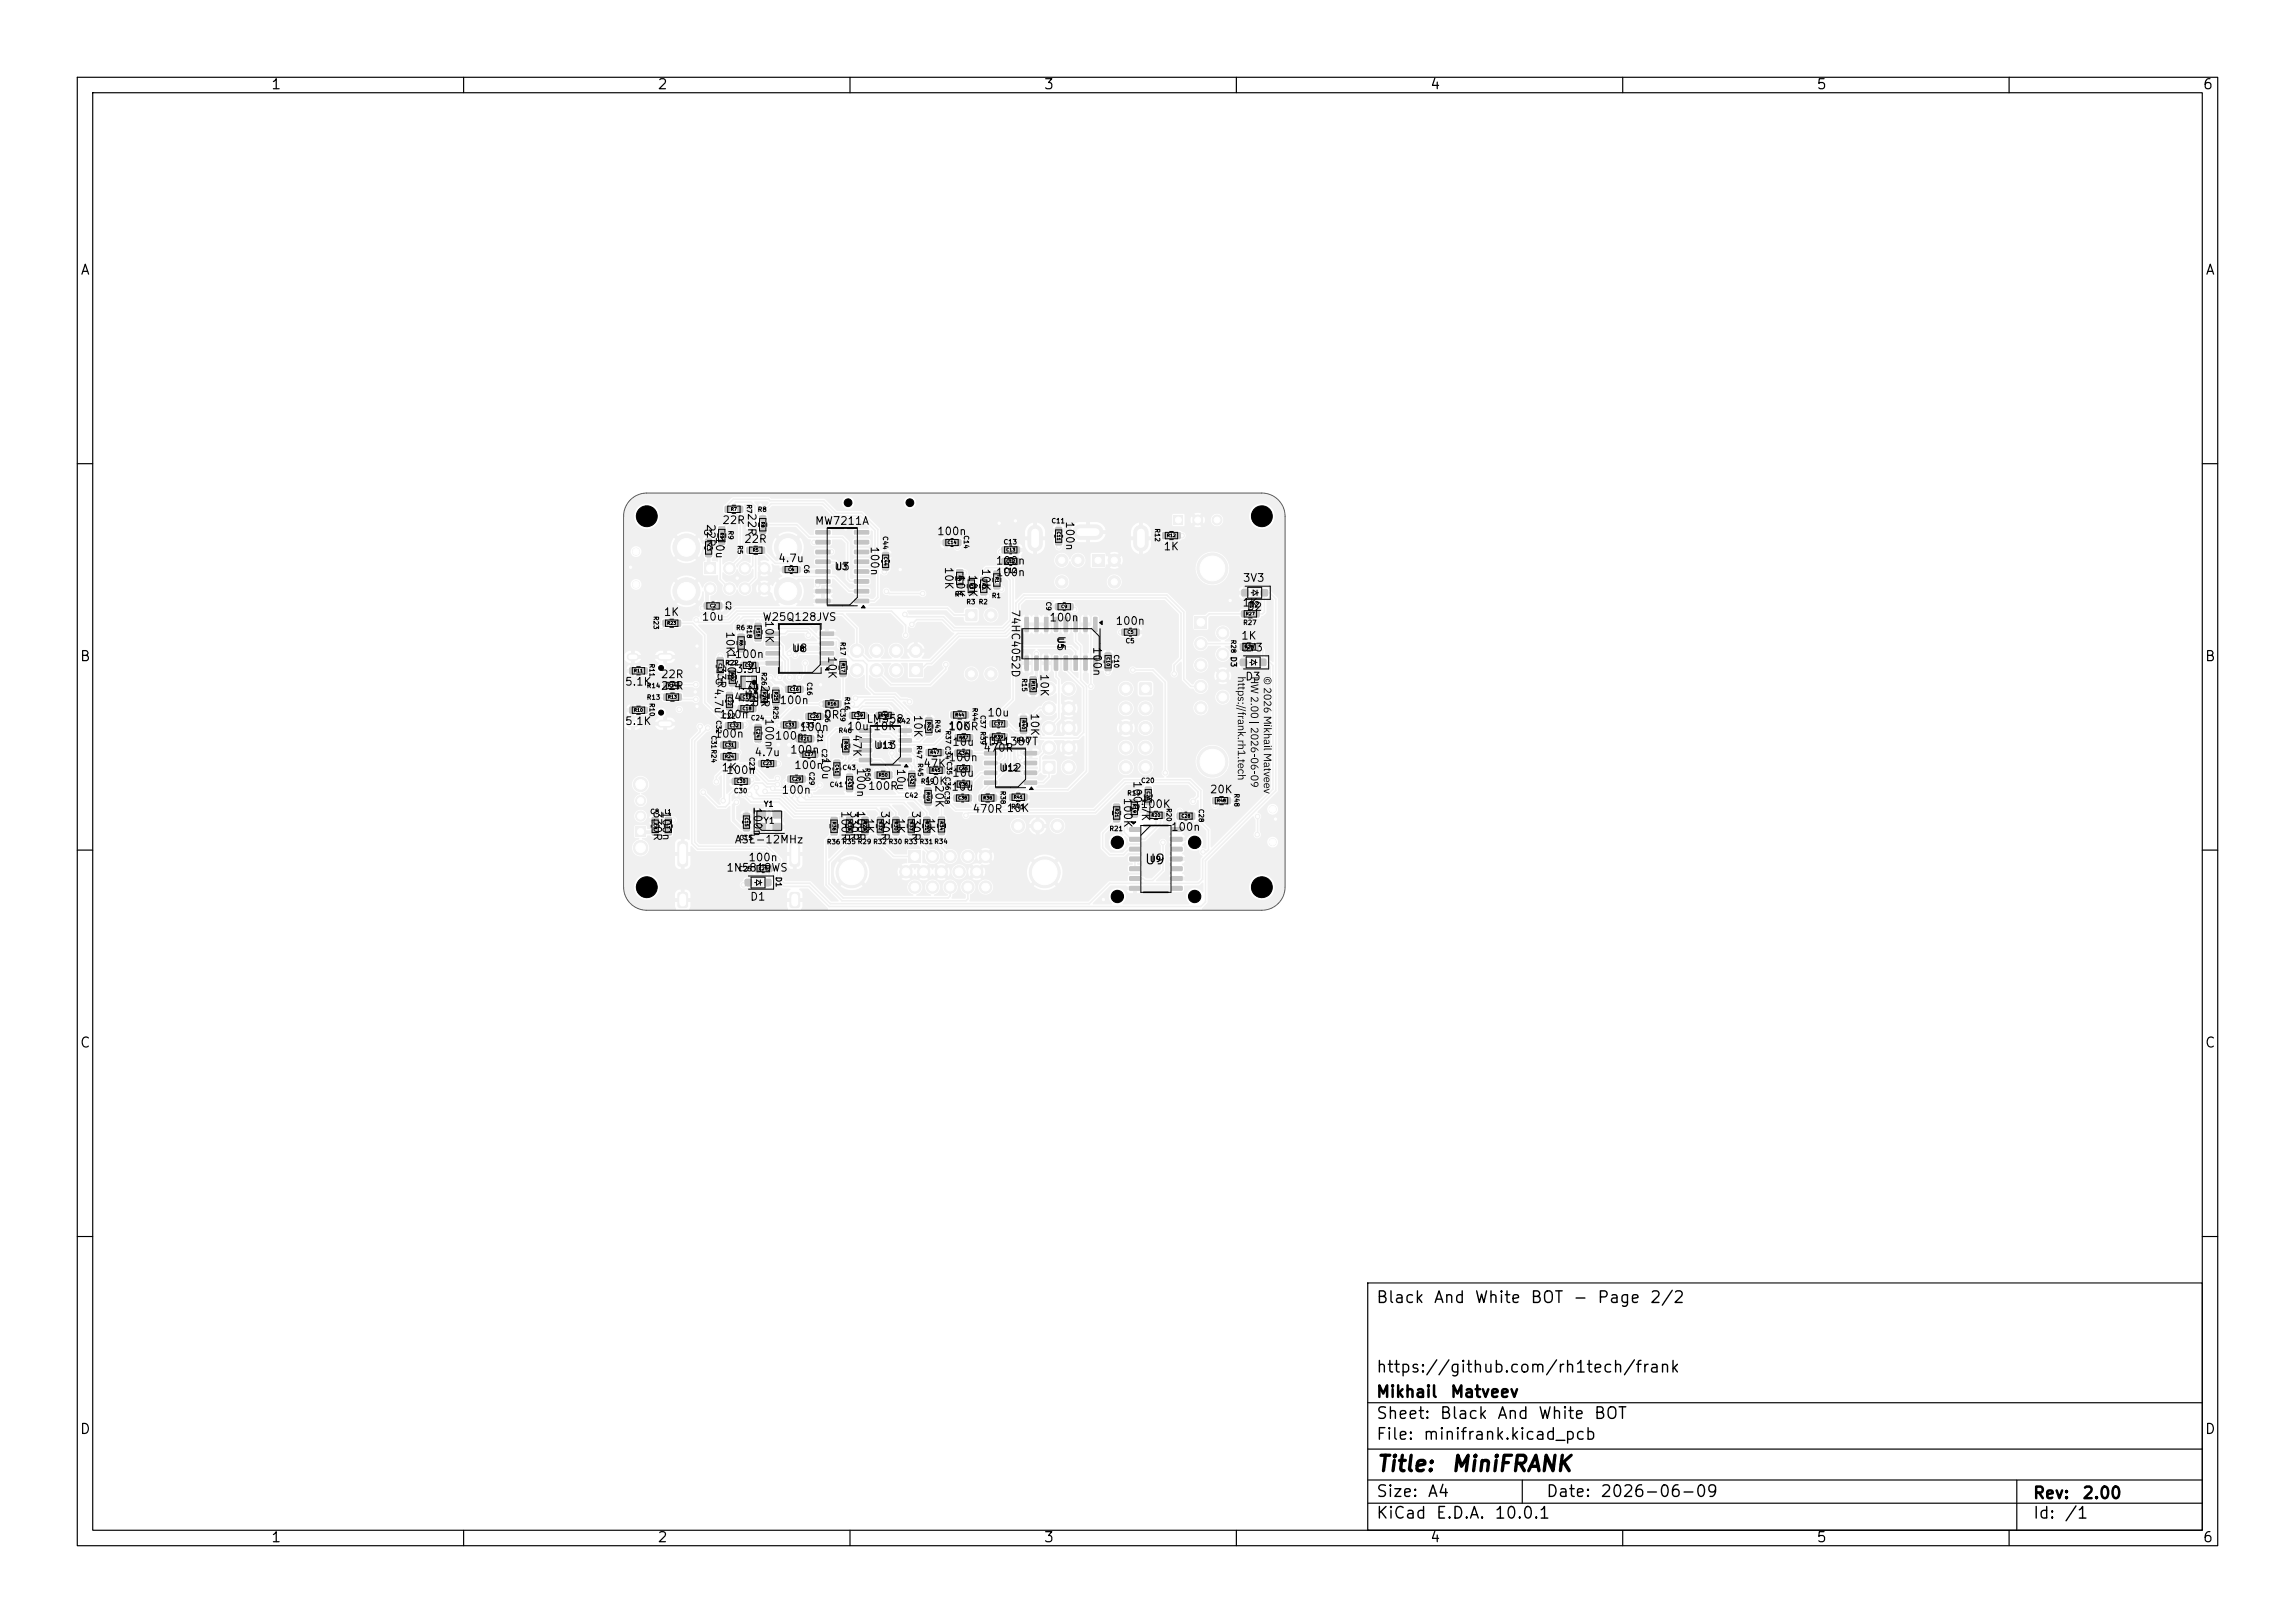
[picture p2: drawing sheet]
<svg xmlns="http://www.w3.org/2000/svg" width="297mm" height="210mm" viewBox="0 0 297 210" stroke-linecap="round" stroke-linejoin="round" font-family="sans-serif">
<defs><g id="words">
<g font-size="2">
<text x="178" y="190.9">Title:</text>
<text x="187.7" y="190.9">MiniFRANK</text>
</g>
<g font-size="1.5">
<text x="178" y="169">Black</text>
<text x="185.4" y="169">And</text>
<text x="190.7" y="169">White</text>
<text x="198" y="169">BOT</text>
<text x="203.5" y="169">-</text>
<text x="206.6" y="169">Page</text>
<text x="213.4" y="169">2/2</text>
<text x="178" y="178">https://github.com/rh1tech/frank</text>
<text x="178" y="184">Sheet:</text>
<text x="178" y="181.2">Mikhail</text>
<text x="186.2" y="184">Black</text>
<text x="187.6" y="181.2">Matveev</text>
<text x="193.7" y="184">And</text>
<text x="199" y="184">White</text>
<text x="206.2" y="184">BOT</text>
<text x="178" y="186.7">File:</text>
<text x="184.1" y="186.7">minifrank.kicad_pcb</text>
<text x="178" y="196.9">KiCad</text>
<text x="178" y="194.1">Size:</text>
<text x="184.7" y="194.1">A4</text>
<text x="185.7" y="196.9">E.D.A.</text>
<text x="193.3" y="196.9">10.0.1</text>
<text x="200" y="194.1">Date:</text>
<text x="207" y="194.1">2026-06-09</text>
<text x="263" y="194.3">Rev:</text>
<text x="263" y="196.9">Id:</text>
<text x="267.1" y="196.9">/1</text>
<text x="269.4" y="194.3">2.00</text>
</g>
<g font-size="1.3">
<text x="35" y="11.9">1</text>
<text x="85" y="11.9">2</text>
<text x="135" y="11.9">3</text>
<text x="185" y="11.9">4</text>
<text x="235" y="11.9">5</text>
<text x="285" y="11.9">6</text>
<text x="10.3" y="35.9">A</text>
<text x="285.4" y="35.9">A</text>
<text x="10.3" y="85.9">B</text>
<text x="285.3" y="85.9">B</text>
<text x="148.1" y="112.2">U9</text>
<text x="10.3" y="135.9">C</text>
<text x="285.3" y="135.9">C</text>
<text x="10.3" y="185.9">D</text>
<text x="285.3" y="185.9">D</text>
<text x="35" y="199.9">1</text>
<text x="85" y="199.9">2</text>
<text x="135" y="199.9">3</text>
<text x="185" y="199.9">4</text>
<text x="235" y="199.9">5</text>
<text x="285" y="199.9">6</text>
</g>
<g font-size="1">
<text x="91.2" y="67.7" transform="rotate(90 91.2 67.7)">22R</text>
<text x="92.4" y="69.4" transform="rotate(90 92.4 69.4)">10u</text>
<text x="93.4" y="68.1">22R</text>
<text x="96.2" y="70.5">22R</text>
<text x="96.5" y="66.3" transform="rotate(90 96.5 66.3)">22R</text>
<text x="105.4" y="68.2">MW7211A</text>
<text x="112.4" y="70.6" transform="rotate(90 112.4 70.6)">100n</text>
<text x="121.2" y="69.5">100n</text>
<text x="137.7" y="67.4" transform="rotate(90 137.7 67.4)">100n</text>
<text x="150.5" y="71.5">1K</text>
<text x="100.6" y="73">4.7u</text>
<text x="107.9" y="74">U3</text>
<text x="122" y="73.3" transform="rotate(90 122 73.3)">10K</text>
<text x="123.5" y="74.3" transform="rotate(90 123.5 74.3)">10K</text>
<text x="125.1" y="74.3" transform="rotate(90 125.1 74.3)">10K</text>
<text x="126.8" y="73.5" transform="rotate(90 126.8 73.5)">10K</text>
<text x="128.8" y="74.8">100n</text>
<text x="128.8" y="73.3">100n</text>
<text x="160.8" y="75.5">3V3</text>
<text x="85.8" y="79.9">1K</text>
<text x="90.7" y="80.6">10u</text>
<text x="93.7" y="81.6" transform="rotate(90 93.7 81.6)">10K</text>
<text x="98.6" y="80.6">W25Q128JVS</text>
<text x="98.8" y="80.2" transform="rotate(90 98.8 80.2)">10K</text>
<text x="130.7" y="78.8" transform="rotate(90 130.7 78.8)">74HC4052D</text>
<text x="135.7" y="80.7">100n</text>
<text x="136.6" y="82.2" transform="rotate(90 136.6 82.2)">U5</text>
<text x="141.2" y="83.6" transform="rotate(90 141.2 83.6)">100n</text>
<text x="144.3" y="81.1">100n</text>
<text x="160.5" y="83">1K</text>
<text x="160.7" y="78.7">1K</text>
<text x="161.3" y="79.3">D2</text>
<text x="80.8" y="89">5.1K</text>
<text x="85.4" y="89.5">22R</text>
<text x="85.4" y="88">22R</text>
<text x="92.2" y="89" transform="rotate(90 92.2 89)">4.7u</text>
<text x="92.6" y="86" transform="rotate(90 92.6 86)">33R</text>
<text x="93.9" y="84.2" transform="rotate(90 93.9 84.2)">100n</text>
<text x="94.9" y="89.5">4.7u</text>
<text x="95" y="85.4">100n</text>
<text x="95.1" y="87.3">3.3u</text>
<text x="96.7" y="88.5" transform="rotate(90 96.7 88.5)">27R</text>
<text x="98.2" y="88.5" transform="rotate(90 98.2 88.5)">27R</text>
<text x="102.4" y="84.6">U8</text>
<text x="106.9" y="84.8" transform="rotate(90 106.9 84.8)">10K</text>
<text x="134.4" y="87.1" transform="rotate(90 134.4 87.1)">10K</text>
<text x="160.6" y="84.5">3V3</text>
<text x="161.1" y="88.3">D3</text>
<text x="80.8" y="94.1">5.1K</text>
<text x="92.4" y="95.7">100n</text>
<text x="93" y="93.2">100n</text>
<text x="94.9" y="91">4.7u</text>
<text x="98.8" y="92.9" transform="rotate(90 98.8 92.9)">100n</text>
<text x="100.2" y="96">100n</text>
<text x="100.8" y="91.4">100n</text>
<text x="103.4" y="94.9">100n</text>
<text x="106.6" y="93.2">0R</text>
<text x="109.5" y="94.7">10u</text>
<text x="110.2" y="94.9" transform="rotate(90 110.2 94.9)">47K</text>
<text x="112" y="93.8">LM358</text>
<text x="112.9" y="94.7">10K</text>
<text x="118" y="92.4" transform="rotate(90 118 92.4)">10K</text>
<text x="122.6" y="94.7">10K</text>
<text x="122.7" y="94.8">100R</text>
<text x="127.7" y="93">10u</text>
<text x="133.2" y="92.2" transform="rotate(90 133.2 92.2)">10K</text>
<text x="93.3" y="100.1">1K</text>
<text x="93.9" y="100.4">100n</text>
<text x="97.6" y="98.1">4.7u</text>
<text x="102.2" y="97.8">100n</text>
<text x="102.7" y="99.8">100n</text>
<text x="106.1" y="98" transform="rotate(90 106.1 98)">10u</text>
<text x="110.7" y="99.3" transform="rotate(90 110.7 99.3)">100n</text>
<text x="113" y="97.2">U13</text>
<text x="115.8" y="99.4" transform="rotate(90 115.8 99.4)">10u</text>
<text x="119.4" y="99.5">47K</text>
<text x="119.5" y="101.8">10K</text>
<text x="120.8" y="101.5" transform="rotate(90 120.8 101.5)">20K</text>
<text x="122.7" y="98.8">100n</text>
<text x="123.1" y="100.8">10u</text>
<text x="123.1" y="96.8">10u</text>
<text x="127.1" y="96.7">TDA1387T</text>
<text x="127.2" y="97.5">470R</text>
<text x="129.2" y="100.1">U12</text>
<text x="146.4" y="101" transform="rotate(90 146.4 101)">100n</text>
<text x="84.3" y="104.8" transform="rotate(90 84.3 104.8)">330R</text>
<text x="85.5" y="104.9" transform="rotate(90 85.5 104.9)">100n</text>
<text x="97.3" y="104.4" transform="rotate(90 97.3 104.4)">100n</text>
<text x="101.1" y="103">100n</text>
<text x="108.6" y="104.9" transform="rotate(90 108.6 104.9)">100R</text>
<text x="109.8" y="104.8" transform="rotate(90 109.8 104.8)">330R</text>
<text x="110.6" y="104.8" transform="rotate(90 110.6 104.8)">100R</text>
<text x="111.8" y="105.8" transform="rotate(90 111.8 105.8)">1K</text>
<text x="112.2" y="102.5">100R</text>
<text x="113.8" y="104.8" transform="rotate(90 113.8 104.8)">330R</text>
<text x="115.8" y="105.8" transform="rotate(90 115.8 105.8)">1K</text>
<text x="117.8" y="104.8" transform="rotate(90 117.8 104.8)">330R</text>
<text x="119.7" y="105.8" transform="rotate(90 119.7 105.8)">1K</text>
<text x="123" y="102.6">10u</text>
<text x="125.8" y="105.4">470R 10K</text>
<text x="145.2" y="103.1" transform="rotate(90 145.2 103.1)">100K</text>
<text x="147.5" y="102.8" transform="rotate(90 147.5 102.8)">4.7K</text>
<text x="147.5" y="104.8">100K</text>
<text x="151.5" y="107.8">100n</text>
<text x="156.5" y="102.9">20K</text>
<text x="93.9" y="113">1N5819WS</text>
<text x="95" y="109.4">ASE-12MHz</text>
<text x="96.8" y="111.7">100n</text>
<text x="97" y="116.8">D1</text>
</g>
<text font-size=".8" x="98.7" y="106.8">Y1</text>
<g font-size=".7">
<text x="161.6" y="78.8">D2</text>
<text x="159.1" y="84.9" transform="rotate(90 159.1 84.9)">D3</text>
<text x="113.4" y="97">U13</text>
<text x="129.6" y="99.9">U12</text>
<text x="98.8" y="104.6">Y1</text>
<text x="100.2" y="113.4" transform="rotate(90 100.2 113.4)">D1</text>
<text x="148.8" y="111.7">U9</text>
</g>
<g font-size=".6">
<text x="96.5" y="65.2" transform="rotate(90 96.5 65.2)">R7</text>
<text x="91" y="69.4">C3</text>
<text x="94.1" y="68.6" transform="rotate(90 94.1 68.6)">R9</text>
<text x="95.3" y="70.5" transform="rotate(90 95.3 70.5)">R5</text>
<text x="98" y="66.4">R8</text>
<text x="114.1" y="69.3" transform="rotate(90 114.1 69.3)">C44</text>
<text x="124.6" y="69.2" transform="rotate(90 124.6 69.2)">C14</text>
<text x="129.8" y="70.6">C13</text>
<text x="136" y="67.9">C11</text>
<text x="149.3" y="68.3" transform="rotate(90 149.3 68.3)">R12</text>
<text x="93.8" y="77.7" transform="rotate(90 93.8 77.7)">C2</text>
<text x="103.9" y="73" transform="rotate(90 103.9 73)">C6</text>
<text x="123.5" y="77.3">R4</text>
<text x="128.3" y="77.5">R1</text>
<text x="129.8" y="74.3">C12</text>
<text x="135.2" y="77.8" transform="rotate(90 135.2 77.8)">C9</text>
<text x="84.4" y="79.7" transform="rotate(90 84.4 79.7)">R23</text>
<text x="95.2" y="81.7">R6</text>
<text x="96.5" y="80.8" transform="rotate(90 96.5 80.8)">R18</text>
<text x="108.6" y="83" transform="rotate(90 108.6 83)">R17</text>
<text x="125" y="78.3">R3 R2</text>
<text x="145.6" y="83.4">C5</text>
<text x="159.2" y="82.7" transform="rotate(90 159.2 82.7)">R28</text>
<text x="160.8" y="81">R27</text>
<text x="83.6" y="89.2">R14</text>
<text x="83.9" y="85.8" transform="rotate(90 83.9 85.8)">R11</text>
<text x="92.5" y="88.7">C1</text>
<text x="93.8" y="86.2">R22</text>
<text x="98.4" y="86.9" transform="rotate(90 98.4 86.9)">R26</text>
<text x="104.3" y="88.2" transform="rotate(90 104.3 88.2)">C16</text>
<text x="132.1" y="87.7" transform="rotate(90 132.1 87.7)">R15</text>
<text x="144" y="84.6" transform="rotate(90 144 84.6)">C10</text>
<text x="83.6" y="90.7">R13</text>
<text x="83.9" y="90.9" transform="rotate(90 83.9 90.9)">R10</text>
<text x="91.9" y="95.1" transform="rotate(90 91.9 95.1)">C31R24</text>
<text x="92.5" y="93.1" transform="rotate(90 92.5 93.1)">C32</text>
<text x="93.4" y="93.1">C22</text>
<text x="97.1" y="93.4">C24</text>
<text x="99.9" y="91.3" transform="rotate(90 99.9 91.3)">R25</text>
<text x="103.6" y="94.3">C33</text>
<text x="105.7" y="94.3" transform="rotate(90 105.7 94.3)">C21</text>
<text x="106.6" y="91.7" transform="rotate(90 106.6 91.7)">C26</text>
<text x="108.5" y="95">R46</text>
<text x="108.6" y="91.6" transform="rotate(90 108.6 91.6)">C39</text>
<text x="109.2" y="90.1" transform="rotate(90 109.2 90.1)">R16</text>
<text x="116" y="93.8">R42</text>
<text x="120.9" y="93" transform="rotate(90 120.9 93)">R43</text>
<text x="122.2" y="94.5" transform="rotate(90 122.2 94.5)">R37 C34</text>
<text x="125.7" y="91.5" transform="rotate(90 125.7 91.5)">R44</text>
<text x="126.7" y="92.5" transform="rotate(90 126.7 92.5)">C37 R39</text>
<text x="96.8" y="97.9" transform="rotate(90 96.8 97.9)">C23</text>
<text x="104.6" y="99.8" transform="rotate(90 104.6 99.8)">C29</text>
<text x="106.2" y="96.8" transform="rotate(90 106.2 96.8)">C27</text>
<text x="107.3" y="102">C41</text>
<text x="109" y="99.8">C43</text>
<text x="111.8" y="99.3" transform="rotate(90 111.8 99.3)">R50</text>
<text x="118.5" y="96.4" transform="rotate(90 118.5 96.4)">R47</text>
<text x="118.6" y="98.7" transform="rotate(90 118.6 98.7)">R45</text>
<text x="119.1" y="101.6">R49</text>
<text x="122.2" y="100.5" transform="rotate(90 122.2 100.5)">C36C38</text>
<text x="122.4" y="98.5" transform="rotate(90 122.4 98.5)">C35</text>
<text x="131.5" y="96.3">R40</text>
<text x="147.6" y="101.5">C20</text>
<text x="84.1" y="105.5">C8</text>
<text x="94.9" y="102.8">C30</text>
<text x="117" y="103.4">C42</text>
<text x="129.3" y="102.3" transform="rotate(90 129.3 102.3)">R38</text>
<text x="130.8" y="104.8">R41</text>
<text x="143.5" y="107.7">R21</text>
<text x="145.8" y="103.1">R19</text>
<text x="150.8" y="104.5" transform="rotate(90 150.8 104.5)">R20</text>
<text x="155" y="104.6" transform="rotate(90 155 104.6)">C28</text>
<text x="159.6" y="102.6" transform="rotate(90 159.6 102.6)">R48</text>
<text x="95.5" y="112.9">C25</text>
<text x="95.6" y="108.9">C15</text>
<text x="106.9" y="109.4">R36 R35 R29 R32 R30 R33 R31R34</text>
</g>
<g font-size=".5">
<text x="96.4" y="90.1">L2</text>
<text x="85.9" y="105.4">L1</text>
</g>
<g font-size=".4">
<text x="91.4" y="70.5" transform="rotate(90 91.4 70.5)">C3</text>
<text x="93.1" y="68.9" transform="rotate(90 93.1 68.9)">R9</text>
<text x="94.5" y="66.2">R7</text>
<text x="97.4" y="71.5">R5</text>
<text x="98.4" y="67.5" transform="rotate(90 98.4 67.5)">R8</text>
<text x="114.3" y="72" transform="rotate(90 114.3 72)">C44</text>
<text x="122.6" y="70.5">C14</text>
<text x="130.2" y="71.4">C13</text>
<text x="136.7" y="68.7" transform="rotate(90 136.7 68.7)">C11</text>
<text x="151" y="69.6">R12</text>
<text x="102" y="74">C6</text>
<text x="123.9" y="74.4" transform="rotate(90 123.9 74.4)">R4</text>
<text x="125.4" y="75.4" transform="rotate(90 125.4 75.4)">R3</text>
<text x="127" y="75.4" transform="rotate(90 127 75.4)">R2</text>
<text x="128.7" y="74.6" transform="rotate(90 128.7 74.6)">R1</text>
<text x="130.2" y="72.9">C12</text>
<text x="86.3" y="80.9">R23</text>
<text x="91.8" y="78.7">C2</text>
<text x="95.6" y="82.8" transform="rotate(90 95.6 82.8)">R6</text>
<text x="97.8" y="81.2" transform="rotate(90 97.8 81.2)">R18</text>
<text x="137.3" y="78.8">C9</text>
<text x="145.9" y="82.1">C5</text>
<text x="161" y="84">R28</text>
<text x="161.2" y="79.7">R27</text>
<text x="82" y="87.1">R11</text>
<text x="86.4" y="89">R14</text>
<text x="92.9" y="85.8" transform="rotate(90 92.9 85.8)">C1</text>
<text x="94.5" y="87" transform="rotate(90 94.5 87)">R22</text>
<text x="96.4" y="86.4">C17</text>
<text x="98.6" y="89.5" transform="rotate(90 98.6 89.5)">R26</text>
<text x="100.1" y="89.5" transform="rotate(90 100.1 89.5)">R25</text>
<text x="102.2" y="89.5">C16</text>
<text x="108.8" y="85.8" transform="rotate(90 108.8 85.8)">R17</text>
<text x="133.4" y="88.1" transform="rotate(90 133.4 88.1)">R15</text>
<text x="143.1" y="85" transform="rotate(90 143.1 85)">C10</text>
<text x="82" y="92.2">R10</text>
<text x="86.4" y="90.5">R13</text>
<text x="94.1" y="90.1" transform="rotate(90 94.1 90.1)">C22</text>
<text x="94.4" y="94.2">C32</text>
<text x="96" y="90.5">C19</text>
<text x="96" y="92">C18</text>
<text x="97.8" y="94.2" transform="rotate(90 97.8 94.2)">C24</text>
<text x="101.6" y="94.1">C33</text>
<text x="103.5" y="95.9">C21</text>
<text x="104.8" y="93">C26</text>
<text x="107" y="91.4">R16</text>
<text x="109.2" y="95.9" transform="rotate(90 109.2 95.9)">R46</text>
<text x="110.4" y="92.9">C39</text>
<text x="113.9" y="92.9">R42</text>
<text x="119.9" y="93.4" transform="rotate(90 119.9 93.4)">R43</text>
<text x="123.6" y="92.8">R44</text>
<text x="124.1" y="95.8">R37</text>
<text x="128.6" y="95.7">R39</text>
<text x="128.6" y="94">C37</text>
<text x="132.2" y="93.2" transform="rotate(90 132.2 93.2)">R40</text>
<text x="93.8" y="98.2">R24</text>
<text x="93.8" y="96.7">C31</text>
<text x="95.3" y="101.4">C30</text>
<text x="98.7" y="99.1">C23</text>
<text x="102.5" y="101.1">C29</text>
<text x="104.1" y="97.9">C27</text>
<text x="108" y="98.9" transform="rotate(90 108 98.9)">C41</text>
<text x="109.7" y="100.7" transform="rotate(90 109.7 100.7)">C43</text>
<text x="113.7" y="100.6">R50</text>
<text x="117.7" y="100.3" transform="rotate(90 117.7 100.3)">C42</text>
<text x="120.3" y="97.7">R47</text>
<text x="120.5" y="100">R45</text>
<text x="124" y="99.8">C35</text>
<text x="124" y="101.8">C36</text>
<text x="124" y="97.8">C34</text>
<text x="84.5" y="106.5" transform="rotate(90 84.5 106.5)">C8</text>
<text x="86.2" y="106.5" transform="rotate(90 86.2 106.5)">L1</text>
<text x="96.3" y="105.7" transform="rotate(90 96.3 105.7)">C15</text>
<text x="107.6" y="106.3" transform="rotate(90 107.6 106.3)">R36</text>
<text x="109.6" y="106.3" transform="rotate(90 109.6 106.3)">R35</text>
<text x="111.6" y="106.3" transform="rotate(90 111.6 106.3)">R29</text>
<text x="113.6" y="106.3" transform="rotate(90 113.6 106.3)">R32</text>
<text x="115.6" y="106.3" transform="rotate(90 115.6 106.3)">R30</text>
<text x="117.6" y="106.3" transform="rotate(90 117.6 106.3)">R33</text>
<text x="119.6" y="106.3" transform="rotate(90 119.6 106.3)">R31</text>
<text x="119.8" y="102.4" transform="rotate(90 119.8 102.4)">R49</text>
<text x="121.5" y="106.2" transform="rotate(90 121.5 106.2)">R34</text>
<text x="123.9" y="103.5">C38</text>
<text x="127.2" y="103.5">R38</text>
<text x="131.1" y="103.5">R41</text>
<text x="144.2" y="104.6" transform="rotate(90 144.2 104.6)">R21</text>
<text x="146.5" y="104" transform="rotate(90 146.5 104)">R19</text>
<text x="148.3" y="102.3" transform="rotate(90 148.3 102.3)">C20</text>
<text x="149" y="105.8">R20</text>
<text x="152.8" y="105.9">C28</text>
<text x="157.4" y="103.9">R48</text>
<text x="98.1" y="112.7">C25</text>
</g>
</g></defs>
<path d="M135 98.5l.2-.1 1.3 .1 .1 .2-.1 1.4h-.1h-1.4l-.1-.2z" fill="#f0f0f0"/>
<g fill="#f0f0f0" stroke="#f0f0f0" stroke-width=".13">
<circle cx="135.8" cy="96.7" r=".85"/>
<circle cx="135.8" cy="94.2" r=".85"/>
<circle cx="135.8" cy="91.7" r=".85"/>
<circle cx="135.8" cy="89.1" r=".85"/>
<circle cx="138.3" cy="99.3" r=".85"/>
<circle cx="138.3" cy="96.7" r=".85"/>
<circle cx="138.3" cy="94.2" r=".85"/>
<circle cx="138.3" cy="91.7" r=".85"/>
<circle cx="138.3" cy="89.1" r=".85"/>
<circle cx="102.1" cy="95" r=".3"/>
<circle cx="102.1" cy="96.4" r=".3"/>
<circle cx="102.1" cy="97.8" r=".3"/>
<circle cx="100.7" cy="95" r=".3"/>
<circle cx="100.7" cy="96.4" r=".3"/>
<circle cx="100.7" cy="97.8" r=".3"/>
<circle cx="99.4" cy="95" r=".3"/>
<circle cx="99.4" cy="96.4" r=".3"/>
<circle cx="99.4" cy="97.8" r=".3"/>
</g>
<path d="M125 78.9l.2-.1 1.2 .1 .1 .1-.1 1.3-.1 .1-1.3-.1-.1-.2z" fill="#f0f0f0"/>
<g fill="#f0f0f0" stroke="#f0f0f0" stroke-width=".13">
<circle cx="128.2" cy="79.6" r=".8"/>
<circle cx="128.2" cy="87.2" r=".8"/>
<circle cx="125.7" cy="87.2" r=".8"/>
<circle cx="164.7" cy="104.7" r=".45"/>
<circle cx="164.7" cy="109" r=".45"/>
</g>
<path d="M141.3 71.7h1.6v1.6h-1.6z" fill="#f0f0f0"/>
<g fill="#f0f0f0" stroke="#f0f0f0" stroke-width=".13">
<circle cx="139.5" cy="72.5" r=".8"/>
<circle cx="144.2" cy="72.5" r=".8"/>
<circle cx="137.4" cy="72.5" r=".8"/>
<circle cx="144.2" cy="75.3" r=".8"/>
<circle cx="137.4" cy="75.3" r=".8"/>
<circle cx="82.3" cy="75.6" r=".45"/>
<circle cx="82.3" cy="71.4" r=".45"/>
<circle cx="131.8" cy="106.9" r=".85"/>
<circle cx="134.3" cy="106.9" r=".85"/>
<circle cx="136.8" cy="106.9" r=".85"/>
<circle cx="135.2" cy="112.9" r="2"/>
<circle cx="110.2" cy="112.9" r="2"/>
</g>
<path d="M134 68.9v1.5M139.8 68.9h2M147.7 68.9v1.5" fill="none" stroke="#f0f0f0" stroke-width="2"/>
<path d="M117.6 110h1.6v1.6h-1.6z" fill="#f0f0f0"/>
<g fill="#f0f0f0" stroke="#f0f0f0" stroke-width=".13">
<circle cx="120.7" cy="110.8" r=".8"/>
<circle cx="123" cy="110.8" r=".8"/>
<circle cx="125.3" cy="110.8" r=".8"/>
<circle cx="127.5" cy="110.8" r=".8"/>
<circle cx="117.2" cy="112.8" r=".8"/>
<circle cx="119.5" cy="112.8" r=".8"/>
<circle cx="121.8" cy="112.8" r=".8"/>
<circle cx="124.1" cy="112.8" r=".8"/>
<circle cx="126.4" cy="112.8" r=".8"/>
<circle cx="118.4" cy="114.8" r=".8"/>
<circle cx="120.7" cy="114.8" r=".8"/>
<circle cx="123" cy="114.8" r=".8"/>
<circle cx="125.3" cy="114.8" r=".8"/>
<circle cx="127.5" cy="114.8" r=".8"/>
</g>
<path d="M91.2 72.8h1.5v1.5h-1.5z" fill="#f0f0f0"/>
<g fill="#f0f0f0" stroke="#f0f0f0" stroke-width=".13">
<circle cx="94.4" cy="73.5" r=".75"/>
<circle cx="96.4" cy="73.5" r=".75"/>
<circle cx="98.9" cy="73.5" r=".75"/>
<circle cx="91.9" cy="76.2" r=".75"/>
<circle cx="94.4" cy="76.2" r=".75"/>
<circle cx="96.4" cy="76.2" r=".75"/>
<circle cx="98.9" cy="76.2" r=".75"/>
<circle cx="88.8" cy="70.8" r="1.75"/>
<circle cx="102" cy="70.8" r="1.75"/>
<circle cx="88.8" cy="76.5" r="1.75"/>
<circle cx="102" cy="76.5" r="1.75"/>
</g>
<path d="M81.6 93.6h.6M81.6 85h.6M85.5 93.6h1.1M85.5 85h1.1" fill="none" stroke="#f0f0f0" stroke-width="1"/>
<path d="M151.9 66.6h1.2v1.3h-1.2z" fill="#f0f0f0"/>
<g fill="#f0f0f0" stroke="#f0f0f0" stroke-width=".13">
<circle cx="155" cy="67.3" r=".63"/>
<circle cx="157.5" cy="67.3" r=".63"/>
</g>
<path d="M117.6 85.9h1.8v1.7h-1.8z" fill="#f0f0f0"/>
<g fill="#f0f0f0" stroke="#f0f0f0" stroke-width=".13">
<circle cx="118.5" cy="84.2" r=".86"/>
<circle cx="116" cy="86.7" r=".86"/>
<circle cx="116" cy="84.2" r=".86"/>
<circle cx="113.4" cy="86.7" r=".86"/>
<circle cx="113.4" cy="84.2" r=".86"/>
<circle cx="110.9" cy="86.7" r=".86"/>
<circle cx="110.9" cy="84.2" r=".86"/>
</g>
<path d="M82.3 107h1.3v1.3h-1.3z" fill="#f0f0f0"/>
<g fill="#f0f0f0" stroke="#f0f0f0" stroke-width=".13">
<circle cx="82.9" cy="105.6" r=".65"/>
<circle cx="82.9" cy="103.6" r=".65"/>
<circle cx="82.9" cy="109.7" r=".94"/>
<circle cx="82.9" cy="101.5" r=".94"/>
</g>
<path d="M147.5 88.3h.1h1.4l.1 .2-.1 1.4-.2 .1-1.3-.1-.1-.2z" fill="#f0f0f0"/>
<g fill="#f0f0f0" stroke="#f0f0f0" stroke-width=".13">
<circle cx="148.2" cy="91.7" r=".85"/>
<circle cx="148.2" cy="94.2" r=".85"/>
<circle cx="148.2" cy="96.7" r=".85"/>
<circle cx="148.2" cy="99.3" r=".85"/>
<circle cx="145.7" cy="89.1" r=".85"/>
<circle cx="145.7" cy="91.7" r=".85"/>
<circle cx="145.7" cy="94.2" r=".85"/>
<circle cx="145.7" cy="96.7" r=".85"/>
<circle cx="145.7" cy="99.3" r=".85"/>
</g>
<path d="M154.6 79.7h1.6v1.6h-1.6z" fill="#f0f0f0"/>
<g fill="#f0f0f0" stroke="#f0f0f0" stroke-width=".13">
<circle cx="155.4" cy="83.3" r=".8"/>
<circle cx="155.4" cy="86.1" r=".8"/>
<circle cx="155.4" cy="88.8" r=".8"/>
<circle cx="156.9" cy="73.6" r="2"/>
<circle cx="155.4" cy="91.6" r=".8"/>
<circle cx="156.9" cy="98.6" r="2"/>
<circle cx="158.2" cy="81.9" r=".8"/>
<circle cx="158.2" cy="84.7" r=".8"/>
<circle cx="158.2" cy="87.4" r=".8"/>
<circle cx="158.2" cy="90.2" r=".8"/>
</g>
<g fill="#f0f0f0">
<path d="M102.2 109l.2-.1h.8h.2l.1 .2 .1 2.7-.1 .2-.2 .1h-.9l-.2-.2z"/>
<path d="M102.2 115.6l.3-.2h.8l.2 .2 .1 1.6-.2 .2-.9 .1-.3-.1z"/>
<path d="M87.7 115.6l.3-.2h.8l.2 .2 .1 1.6-.2 .2-.9 .1-.3-.1z"/>
<path d="M87.8 108.9h1l.2 .2 .1 2.7-.1 .2-.2 .1h-.9l-.2-.2v-2.7z"/>
<path d="M95.4 93.5l.2-.1 .6 .1 .1 .2-.1 .6-.2 .1-.6-.1v-.1z"/>
<path d="M93.9 93.5l.1-.1 .6 .1 .1 .2-.1 .6-.1 .1-.6-.1-.1-.1z"/>
<path d="M100 88.9h.8v.7h-.8z"/>
<path d="M100 90.6h.8v.7h-.8z"/>
<path d="M106.5 90.7h.7v.8h-.7z"/>
<path d="M108.2 90.7h.6v.8h-.6z"/>
<path d="M126.7 102.8h.6v.9h-.6z"/>
<path d="M128.3 102.8h.7v.9h-.7z"/>
<path d="M92.8 86.6h.2h.6l.1 .2-.1 .6-.1 .1-.7-.1-.1-.2z"/>
<path d="M92.8 85.1l.2-.1 .6 .1 .1 .1-.1 .6-.1 .1-.7-.1-.1-.1z"/>
<path d="M99.7 98.4l.2-.1 .6 .1 .1 .2-.1 .6-.2 .1-.6-.1v-.1z"/>
<path d="M98.2 98.4l.1-.1 .6 .1 .1 .2-.1 .6-.1 .1-.6-.1-.1-.1z"/>
<path d="M87.5 89.8h.7v.8h-.7z"/>
<path d="M85.9 89.8h.6v.8h-.6z"/>
<path d="M146.4 105.1h.8v.7h-.8z"/>
<path d="M146.4 103.4h.8v.7h-.8z"/>
<path d="M158.6 103.2h.6v.8h-.6z"/>
<path d="M156.9 103.2h.7v.8h-.7z"/>
<path d="M113.1 99.9h.7v.8h-.7z"/>
<path d="M114.8 99.9h.7v.8h-.7z"/>
<path d="M119.8 97h.7v.8h-.7z"/>
<path d="M121.5 97h.6v.8h-.6z"/>
<path d="M128.1 94.9h.6v.9h-.6z"/>
<path d="M129.7 94.9h.7v.9h-.7z"/>
<path d="M107.9 98.3h.2h.6l.1 .2-.1 .6-.1 .1-.7-.1-.1-.1z"/>
<path d="M107.9 99.9l.2-.1 .6 .1 .1 .2-.1 .6h-.1h-.7l-.1-.2z"/>
<path d="M107.5 107.4h.9v.7h-.9z"/>
<path d="M107.5 105.7h.9v.7h-.9z"/>
<path d="M148.2 101.8h.2h.6l.1 .2-.1 .6-.1 .1-.7-.1-.1-.2z"/>
<path d="M148.2 103.4l.2-.1 .6 .1 .1 .1-.1 .6-.1 .1-.7-.1-.1-.1z"/>
<path d="M123 92.1h.7v.8h-.7z"/>
<path d="M124.7 92.1h.7v.8h-.7z"/>
<path d="M125.1 99.1l.1-.1 .6 .1 .1 .1-.1 .7h-.1h-.6l-.1-.2z"/>
<path d="M123.5 99.1l.2-.1 .6 .1 .1 .1-.1 .7h-.2h-.6v-.2z"/>
<path d="M146.2 107.1l1.3-.1 .1 .2v.4l-.1 .1-1.3-.1-.1-.1z"/>
<path d="M146.2 108.3h1.3l.1 .1v.4l-.1 .1h-1.3l-.1-.1z"/>
<path d="M146.2 109.6h1.3l.1 .1v.4l-.1 .1h-1.3l-.1-.2z"/>
<path d="M146.2 110.9l1.3-.1 .1 .2v.4l-.1 .1h-1.3l-.1-.2z"/>
<path d="M146.2 112.1h1.3l.1 .1v.4l-.1 .1h-1.3l-.1-.1z"/>
<path d="M146.2 113.4h1.3l.1 .1v.4l-.1 .1h-1.3l-.1-.2z"/>
<path d="M146.2 114.7l1.3-.1 .1 .2v.4l-.1 .1h-1.3l-.1-.2z"/>
<path d="M151.6 114.7l1.4-.1 .1 .2v.4l-.2 .1h-1.3l-.1-.2z"/>
<path d="M151.6 113.4h1.4l.1 .1v.4l-.2 .1h-1.3l-.1-.2z"/>
<path d="M151.6 112.1h1.4l.1 .1v.4l-.2 .1h-1.3l-.1-.1z"/>
<path d="M151.6 110.9l1.4-.1 .1 .2v.4l-.2 .1h-1.3l-.1-.2z"/>
<path d="M151.6 109.6h1.4l.1 .1v.4l-.2 .1h-1.3l-.1-.2z"/>
<path d="M151.6 108.3h1.4l.1 .1v.4l-.2 .1h-1.3l-.1-.1z"/>
<path d="M151.6 107.1l1.4-.1 .1 .2v.4l-.2 .1-1.3-.1-.1-.1z"/>
<path d="M132 94.3h.9v.7h-.9z"/>
<path d="M132 92.6h.9v.7h-.9z"/>
<path d="M94 89.6l.2-.1 .6 .1 .1 .1-.1 .6-.1 .1-.7-.1-.1-.1z"/>
<path d="M94 91.1h.2h.6l.1 .2-.1 .6-.1 .1-.7-.1-.1-.2z"/>
<path d="M125 102.9l.1-.1 .6 .1 .1 .1-.1 .7h-.1h-.6l-.1-.2z"/>
<path d="M123.4 102.9l.2-.1 .6 .1 .1 .1-.1 .7h-.2h-.6v-.2z"/>
<path d="M97.7 95.3l.2-.1 .6 .1 .1 .1-.1 .6-.1 .1-.7-.1-.1-.1z"/>
<path d="M97.7 93.7h.2h.6l.1 .2-.1 .6-.1 .1-.7-.1-.1-.2z"/>
<path d="M98.9 113.8l.2-.1 .7 .1 .1 .2-.1 .6-.2 .1-.7-.1v-.1z"/>
<path d="M96.4 113.8l.2-.1 .7 .1 .1 .2-.1 .6-.2 .1-.7-.1v-.1z"/>
<path d="M97.1 89.8l.1-.1 .6 .1 .1 .2-.1 .6-.1 .1-.6-.1-.1-.1z"/>
<path d="M95.5 89.8l.2-.1 .6 .1 .1 .2-.1 .6-.2 .1-.6-.1v-.1z"/>
<path d="M162.1 83.3h.7v.8h-.7z"/>
<path d="M160.5 83.3h.7v.8h-.7z"/>
<path d="M98.5 88.9h.8v.7h-.8z"/>
<path d="M98.5 90.6h.8v.7h-.8z"/>
<path d="M143 84.5l.2-.1 .6 .1 .1 .1-.1 .6-.1 .1-.7-.1-.1-.1z"/>
<path d="M143 86h.2h.6l.1 .2-.1 .6-.1 .1-.7-.1-.1-.2z"/>
<path d="M114.2 71.5l.2-.1 .6 .1 .1 .1-.1 .6-.1 .1-.7-.1-.1-.1z"/>
<path d="M114.2 73h.2h.6l.1 .2-.1 .6-.1 .1-.7-.1-.1-.2z"/>
<path d="M86.1 105.7h.8v.8h-.8z"/>
<path d="M86.1 107.3h.8v.8h-.8z"/>
<path d="M94.4 86.5h.8v.6h-.8z"/>
<path d="M94.4 88.1h.8v.7h-.8z"/>
<path d="M163.2 76.3l.2-.1 .7 .1v.2v.6l-.2 .1-.7-.1-.1-.1z"/>
<path d="M160.7 76.3l.2-.1 .7 .1v.2v.6l-.2 .1-.7-.1-.1-.1z"/>
<path d="M95.5 82h.8v.7h-.8z"/>
<path d="M95.5 83.7h.8v.7h-.8z"/>
<path d="M132.5 101h1.6l.1 .1v.4l-.1 .1h-1.5l-.1-.2z"/>
<path d="M132.5 99.7h1.6l.1 .2v.3l-.1 .1h-1.5l-.1-.1z"/>
<path d="M132.5 98.5l1.6-.1 .1 .2v.3l-.1 .1h-1.5l-.1-.1z"/>
<path d="M132.5 97.2h1.6l.1 .1v.4l-.1 .1-1.5-.1-.1-.1z"/>
<path d="M127.4 97.2h1.6l.1 .1v.4l-.2 .1-1.5-.1-.1-.1z"/>
<path d="M127.4 98.5l1.6-.1 .1 .2v.3l-.2 .1h-1.5l-.1-.1z"/>
<path d="M127.4 99.7h1.6l.1 .2v.3l-.2 .1h-1.5l-.1-.1z"/>
<path d="M127.4 101h1.6l.1 .1v.4l-.2 .1h-1.5l-.1-.2z"/>
<path d="M119.8 92.8h.8v.7h-.8z"/>
<path d="M119.8 94.5h.8v.7h-.8z"/>
<path d="M102.8 73.3l.2-.1 .6 .1v.2v.6l-.2 .1-.6-.1-.1-.1z"/>
<path d="M101.2 73.3l.2-.1 .6 .1 .1 .2-.1 .6-.1 .1-.7-.1v-.1z"/>
<path d="M93.2 97.5h.7v.8h-.7z"/>
<path d="M94.9 97.5h.7v.8h-.7z"/>
<path d="M129.6 72.2h.2h.6l.1 .2-.1 .7h-.1h-.7v-.2z"/>
<path d="M131.2 72.2h.2h.6v.2v.7h-.2h-.6l-.1-.2z"/>
<path d="M125.3 74.7h.8v.7h-.8z"/>
<path d="M125.3 76.3h.8v.7h-.8z"/>
<path d="M103.5 97.2l.2-.1 .6 .1 .1 .2-.1 .6-.1 .1-.7-.1v-.1z"/>
<path d="M105.1 97.2l.2-.1 .6 .1v.2v.6l-.2 .1-.6-.1-.1-.1z"/>
<path d="M120 99.3h.6v.8h-.6z"/>
<path d="M121.6 99.3h.7v.8h-.7z"/>
<path d="M96.2 106.8l.2-.1 .6 .1 .1 .1-.1 .6-.1 .1-.7-.1-.1-.1z"/>
<path d="M96.2 105.2h.2h.6l.1 .2-.1 .6-.1 .1-.7-.1-.1-.2z"/>
<path d="M110.5 77.5h1.9l.1 .1v.4l-.1 .1h-1.8l-.1-.2z"/>
<path d="M110.5 76.2h1.9l.1 .2v.3l-.1 .1h-1.8l-.1-.1z"/>
<path d="M110.5 75l1.9-.1 .1 .2v.3l-.1 .1h-1.8l-.1-.1z"/>
<path d="M110.5 73.7h1.9l.1 .1v.4l-.1 .1-1.8-.1-.1-.1z"/>
<path d="M110.5 72.4h1.9l.1 .1v.4l-.1 .1h-1.8l-.1-.2z"/>
<path d="M110.5 71.2l1.9-.1 .1 .2v.3l-.1 .1h-1.8l-.1-.1z"/>
<path d="M110.5 69.9h1.9l.1 .1v.4l-.1 .1-1.8-.1-.1-.1z"/>
<path d="M110.5 68.6h1.9l.1 .1v.4l-.1 .1h-1.8l-.1-.2z"/>
<path d="M105.5 68.6h1.9l.1 .1v.4l-.1 .1h-1.8l-.1-.2z"/>
<path d="M105.5 69.9h1.9l.1 .1v.4l-.1 .1-1.8-.1-.1-.1z"/>
<path d="M105.5 71.2l1.9-.1 .1 .2v.3l-.1 .1h-1.8l-.1-.1z"/>
<path d="M105.5 72.4h1.9l.1 .1v.4l-.1 .1h-1.8l-.1-.2z"/>
<path d="M105.5 73.7h1.9l.1 .1v.4l-.1 .1-1.8-.1-.1-.1z"/>
<path d="M105.5 75l1.9-.1 .1 .2v.3l-.1 .1h-1.8l-.1-.1z"/>
<path d="M105.5 76.2h1.9l.1 .2v.3l-.1 .1h-1.8l-.1-.1z"/>
<path d="M105.5 77.5h1.9l.1 .1v.4l-.1 .1h-1.8l-.1-.2z"/>
<path d="M116.3 98.1h1.6l.1 .1v.4h-.1h-1.5l-.1-.1z"/>
<path d="M116.3 96.8h1.6l.1 .1v.4l-.1 .1h-1.5l-.1-.2z"/>
<path d="M116.3 95.5h1.6l.1 .2v.3l-.1 .1h-1.5l-.1-.1z"/>
<path d="M116.3 94.3l1.6-.1 .1 .2v.3l-.1 .1h-1.5l-.1-.1z"/>
<path d="M111.2 94.3l1.6-.1 .1 .2v.3l-.2 .1h-1.5l-.1-.1z"/>
<path d="M111.2 95.5h1.6l.1 .2v.3l-.2 .1h-1.5l-.1-.1z"/>
<path d="M111.2 96.8h1.6l.1 .1v.4l-.2 .1h-1.5l-.1-.2z"/>
<path d="M111.2 98.1h1.6l.1 .1v.4h-.2h-1.5l-.1-.1z"/>
<path d="M111.5 105.7h.9v.7h-.9z"/>
<path d="M111.5 107.4h.9v.6h-.9z"/>
<path d="M163 85.3l.2-.1 .7 .1v.2v.6l-.2 .1-.7-.1-.1-.1z"/>
<path d="M160.5 85.3l.2-.1 .7 .1v.2v.6l-.2 .1-.7-.1-.1-.1z"/>
<path d="M101.6 88.8l.2-.1 .6 .1 .1 .2-.1 .6-.1 .1-.7-.1v-.1z"/>
<path d="M103.2 88.8l.2-.1 .6 .1v.2v.6l-.2 .1-.6-.1-.1-.1z"/>
<path d="M98.3 70.8h.7v.8h-.7z"/>
<path d="M96.6 70.8h.7v.8h-.7z"/>
<path d="M87.4 80.2h.7v.9h-.7z"/>
<path d="M85.8 80.2h.6v.9h-.6z"/>
<path d="M129.6 93.3l.2-.1 .6 .1 .1 .1-.1 .7h-.2h-.6v-.2z"/>
<path d="M128.1 93.3l.1-.1 .6 .1 .1 .1-.1 .7h-.1h-.6l-.1-.2z"/>
<path d="M150.4 68.9h.7v.8h-.7z"/>
<path d="M152.1 68.9h.7v.8h-.7z"/>
<path d="M128.6 73.9h.8v.7h-.8z"/>
<path d="M128.6 75.5h.8v.7h-.8z"/>
<path d="M146.7 81.4l.2-.1 .6 .1v.2v.6l-.2 .1-.6-.1-.1-.1z"/>
<path d="M145.1 81.4l.2-.1 .6 .1 .1 .2-.1 .6-.1 .1-.7-.1v-.1z"/>
<path d="M101.9 100.4l.2-.1 .6 .1 .1 .2-.1 .6-.2 .1-.6-.1v-.1z"/>
<path d="M103.5 100.4l.1-.1 .6 .1 .1 .2-.1 .6-.1 .1-.6-.1-.1-.1z"/>
<path d="M93.8 65.5h.7v.8h-.7z"/>
<path d="M95.5 65.5h.6v.8h-.6z"/>
<path d="M84.4 107.3l.1-.1 .7 .1 .1 .2-.1 .6h-.2h-.6l-.1-.2z"/>
<path d="M84.4 105.8l.1-.1 .7 .1 .1 .1-.1 .6-.2 .1-.6-.1-.1-.1z"/>
<path d="M113.4 92.2h.6v.8h-.6z"/>
<path d="M115 92.2h.7v.8h-.7z"/>
<path d="M144.1 105.7h.8v.7h-.8z"/>
<path d="M144.1 104h.8v.7h-.8z"/>
<path d="M125.2 95h.7v.9h-.7z"/>
<path d="M123.6 95h.6v.9h-.6z"/>
<path d="M150.1 105.1h.7v.8h-.7z"/>
<path d="M148.4 105.1h.7v.8h-.7z"/>
<path d="M121.4 105.7h.9v.7h-.9z"/>
<path d="M121.4 107.3h.9v.7h-.9z"/>
<path d="M123.8 73.7h.8v.7h-.8z"/>
<path d="M123.8 75.3h.8v.7h-.8z"/>
<path d="M109.5 101.7l.2-.1 .7 .1v.2v.6h-.2h-.7v-.2z"/>
<path d="M109.5 100.1h.2h.7v.2v.6l-.2 .1-.7-.1v-.1z"/>
<path d="M98.3 66.7h.8v.7h-.8z"/>
<path d="M98.3 68.4h.8v.7h-.8z"/>
<path d="M99.2 112l.1-.1 .6 .1 .1 .2-.1 .6-.1 .1-.6-.1-.1-.1z"/>
<path d="M97.6 112l.2-.1 .6 .1 .1 .2-.1 .6-.2 .1-.6-.1v-.1z"/>
<path d="M97.4 85.7l.2-.1 .6 .1v.2v.6l-.2 .1-.6-.1-.1-.1z"/>
<path d="M95.8 85.7l.2-.1 .6 .1 .1 .2-.1 .6-.1 .1-.7-.1v-.1z"/>
<path d="M109 97h.9v.7h-.9z"/>
<path d="M109 95.3h.9v.7h-.9z"/>
<path d="M104.2 92.3l.2-.1 .6 .1 .1 .2-.1 .6-.1 .1-.7-.1v-.1z"/>
<path d="M105.8 92.3l.2-.1 .6 .1v.2v.6l-.2 .1-.6-.1-.1-.1z"/>
<path d="M119.7 103.6h.8v.6h-.8z"/>
<path d="M119.7 101.9h.8v.7h-.8z"/>
<path d="M117.5 105.7h.9v.7h-.9z"/>
<path d="M117.5 107.4h.9v.6h-.9z"/>
<path d="M119.5 105.7h.9v.7h-.9z"/>
<path d="M119.5 107.4h.9v.6h-.9z"/>
<path d="M109.5 107.4h.9v.6h-.9z"/>
<path d="M109.5 105.7h.9v.7h-.9z"/>
<path d="M115.5 105.7h.9v.7h-.9z"/>
<path d="M115.5 107.4h.9v.6h-.9z"/>
<path d="M130.6 102.7h.7v.9h-.7z"/>
<path d="M132.3 102.7h.6v.9h-.6z"/>
<path d="M162.3 79h.7v.8h-.7z"/>
<path d="M160.6 79h.7v.8h-.7z"/>
<path d="M97.1 91.3l.1-.1 .6 .1 .1 .2-.1 .6-.1 .1-.6-.1-.1-.1z"/>
<path d="M95.5 91.3l.2-.1 .6 .1 .1 .2-.1 .6-.2 .1-.6-.1v-.1z"/>
<path d="M117.6 99.7h.2h.6l.1 .2-.1 .6-.1 .1-.7-.1-.1-.1z"/>
<path d="M117.6 101.3l.2-.1 .6 .1 .1 .2-.1 .6h-.1h-.7l-.1-.2z"/>
<path d="M113.5 105.7h.9v.7h-.9z"/>
<path d="M113.5 107.4h.9v.6h-.9z"/>
<path d="M93 68.1h.8v.7h-.8z"/>
<path d="M93 69.8h.8v.7h-.8z"/>
<path d="M97.7 82.3h.8v.7h-.8z"/>
<path d="M97.7 80.6h.8v.7h-.8z"/>
<path d="M133.3 89.2h.8v.7h-.8z"/>
<path d="M133.3 87.5h.8v.7h-.8z"/>
<path d="M87.5 88.3h.7v.8h-.7z"/>
<path d="M85.9 88.3h.6v.8h-.6z"/>
<path d="M136.6 69.8l.2-.1 .6 .1 .1 .1-.1 .6-.1 .1-.7-.1-.1-.1z"/>
<path d="M136.6 68.2h.2h.6l.1 .2-.1 .6-.1 .1-.7-.1-.1-.2z"/>
<path d="M125.1 101.1l.1-.1 .6 .1 .1 .1-.1 .7h-.1h-.6l-.1-.2z"/>
<path d="M123.5 101.1l.2-.1 .6 .1 .1 .1-.1 .7h-.2h-.6v-.2z"/>
<path d="M103 95.2l.2-.1 .6 .1 .1 .2-.1 .6-.2 .1-.6-.1v-.1z"/>
<path d="M104.6 95.2l.1-.1 .6 .1 .1 .2-.1 .6-.1 .1-.6-.1-.1-.1z"/>
<path d="M129.6 70.7h.2h.6l.1 .2-.1 .7h-.1h-.7v-.2z"/>
<path d="M131.2 70.7h.2h.6v.2v.7h-.2h-.6l-.1-.2z"/>
<path d="M109.9 92.2l.2-.1 .6 .1 .1 .1-.1 .7-.2 .1-.6-.1v-.2z"/>
<path d="M111.5 92.2l.1-.1 .6 .1 .1 .1-.1 .7-.1 .1-.6-.1-.1-.2z"/>
<path d="M96.3 100.7l.2-.1 .6 .1v.2v.6l-.2 .1-.6-.1-.1-.1z"/>
<path d="M94.7 100.7l.2-.1 .6 .1 .1 .2-.1 .6-.1 .1-.7-.1v-.1z"/>
<path d="M125.1 97.1l.1-.1 .6 .1 .1 .1-.1 .7h-.1h-.6l-.1-.2z"/>
<path d="M123.5 97.1l.2-.1 .6 .1 .1 .1-.1 .7h-.2h-.6v-.2z"/>
<path d="M141.5 79.8h.4l.1 .1v1.8v.1h-.4l-.1-.1z"/>
<path d="M140.2 79.8h.4l.2 .1v1.8l-.1 .1h-.4l-.1-.1z"/>
<path d="M139 79.8h.4l.1 .1v1.8l-.1 .1h-.3l-.2-.1z"/>
<path d="M137.7 79.8h.4l.1 .1v1.8l-.1 .1h-.3l-.2-.1z"/>
<path d="M136.4 79.8h.4l.2 .1v1.8l-.1 .1h-.4l-.1-.1z"/>
<path d="M135.1 79.8h.4l.2 .1v1.8l-.1 .1h-.4l-.1-.1z"/>
<path d="M133.9 79.8h.4l.1 .1v1.8l-.1 .1h-.3l-.2-.1z"/>
<path d="M132.6 79.8h.4l.1 .1 .1 1.8-.1 .1h-.4l-.1-.1z"/>
<path d="M132.6 84.8h.4l.1 .1 .1 1.8-.1 .1h-.4l-.1-.1z"/>
<path d="M133.9 84.8h.4l.1 .1v1.8l-.1 .1h-.3l-.2-.1z"/>
<path d="M135.1 84.8h.4l.2 .1v1.8l-.1 .1h-.4l-.1-.1z"/>
<path d="M136.4 84.8h.4l.2 .1v1.8l-.1 .1h-.4l-.1-.1z"/>
<path d="M137.7 84.8h.4l.1 .1v1.8l-.1 .1h-.3l-.2-.1z"/>
<path d="M139 84.8h.4l.1 .1v1.8l-.1 .1h-.3l-.2-.1z"/>
<path d="M140.2 84.8h.4l.2 .1v1.8l-.1 .1h-.4l-.1-.1z"/>
<path d="M141.5 84.8h.4l.1 .1v1.8v.1h-.4l-.1-.1z"/>
<path d="M106.1 85.6l1.8-.1 .1 .2-.1 .3-.1 .1h-1.7v-.1z"/>
<path d="M106.1 84.3h1.8l.1 .1-.1 .3-.1 .1h-1.7v-.1z"/>
<path d="M106.1 83h1.8l.1 .1-.1 .4-.1 .1h-1.7v-.2z"/>
<path d="M106.1 81.7h1.8l.1 .2-.1 .3-.1 .1h-1.7v-.1z"/>
<path d="M99.1 81.7h1.8l.1 .2-.1 .3-.1 .1h-1.7v-.1z"/>
<path d="M99.1 83h1.8l.1 .1-.1 .4-.1 .1h-1.7v-.2z"/>
<path d="M99.1 84.3h1.8l.1 .1-.1 .3-.1 .1h-1.7v-.1z"/>
<path d="M99.1 85.6l1.8-.1 .1 .2-.1 .3-.1 .1h-1.7v-.1z"/>
<path d="M81.5 91.5h.6v.8h-.6z"/>
<path d="M83.1 91.5h.7v.8h-.7z"/>
<path d="M101 93.4l.2-.1 .6 .1 .1 .2-.1 .6-.1 .1-.7-.1v-.1z"/>
<path d="M102.6 93.4l.2-.1 .6 .1v.2v.6l-.2 .1-.6-.1-.1-.1z"/>
<path d="M97.9 106.5h.2h1l.1 .2-.1 .8-.2 .1-1-.1v-.2z"/>
<path d="M100 106.5h.2h1l.1 .2-.1 .8-.2 .1-1-.1v-.2z"/>
<path d="M100 104.9l.2-.1 1 .1 .1 .2-.1 .8h-.2h-1v-.2z"/>
<path d="M97.9 104.9l.2-.1 1 .1 .1 .2-.1 .8h-.2h-1v-.2z"/>
<path d="M108.7 85.2h.8v.7h-.8z"/>
<path d="M108.7 86.9h.8v.7h-.8z"/>
<path d="M136.6 78.1l.1-.1 .6 .1 .1 .2-.1 .6-.1 .1-.6-.1-.1-.1z"/>
<path d="M138.1 78.1l.2-.1 .6 .1 .1 .2-.1 .6-.2 .1-.6-.1v-.1z"/>
<path d="M94.8 96l.2-.1 .6 .1v.2v.6l-.2 .1-.6-.1-.1-.1z"/>
<path d="M93.2 96l.2-.1 .6 .1 .1 .2-.1 .6-.1 .1-.7-.1v-.1z"/>
<path d="M97.3 87.5h.7v1.7h-.7z"/>
<path d="M95.9 87.5h.7v1.7h-.7z"/>
<path d="M81.5 86.4h.6v.8h-.6z"/>
<path d="M83.1 86.4h.7v.8h-.7z"/>
<path d="M91.1 78l.2-.1 .6 .1 .1 .2-.1 .6-.2 .1-.6-.1v-.1z"/>
<path d="M92.7 78l.1-.1 .6 .1 .1 .2-.1 .6-.1 .1-.6-.1-.1-.1z"/>
<path d="M91.3 71.3l.2-.1 .6 .1 .1 .2-.1 .6h-.1h-.7l-.1-.2z"/>
<path d="M91.3 69.7h.2h.6l.1 .2-.1 .6-.1 .1-.7-.1-.1-.1z"/>
<path d="M123.6 69.8l.2-.1 .6 .1v.2v.6l-.2 .1-.6-.1-.1-.1z"/>
<path d="M122 69.8l.2-.1 .6 .1 .1 .2-.1 .6-.1 .1-.7-.1v-.1z"/>
<path d="M126.9 74.7h.8v.7h-.8z"/>
<path d="M126.9 76.3h.8v.7h-.8z"/>
<path d="M152.3 105.2l.2-.1 .6 .1 .1 .2-.1 .6-.2 .1-.6-.1v-.1z"/>
<path d="M153.9 105.2l.1-.1 .6 .1 .1 .2-.1 .6-.1 .1-.6-.1-.1-.1z"/>
</g>
<g fill="#f0f0f0" stroke="#f0f0f0" stroke-width=".13">
<circle cx="93.6" cy="103.6" r=".3"/>
<circle cx="100.6" cy="101.5" r=".3"/>
<circle cx="100.3" cy="80.5" r=".3"/>
<circle cx="90.2" cy="83.6" r=".3"/>
<circle cx="131.4" cy="67.4" r=".3"/>
<circle cx="159.2" cy="77.7" r=".3"/>
<circle cx="111.5" cy="99.5" r=".3"/>
<circle cx="134.6" cy="93" r=".3"/>
<circle cx="95.4" cy="74.8" r=".3"/>
<circle cx="106.9" cy="80.2" r=".3"/>
<circle cx="160.8" cy="89.7" r=".3"/>
<circle cx="95.3" cy="102.9" r=".3"/>
<circle cx="96.7" cy="68.3" r=".3"/>
<circle cx="90.2" cy="91.4" r=".3"/>
<circle cx="90.2" cy="86.2" r=".3"/>
<circle cx="118" cy="94.3" r=".3"/>
<circle cx="109.5" cy="68.4" r=".3"/>
<circle cx="90" cy="89.5" r=".3"/>
<circle cx="81.6" cy="73.4" r=".3"/>
<circle cx="116.5" cy="73.7" r=".3"/>
<circle cx="142.8" cy="116.4" r=".3"/>
<circle cx="96.5" cy="100" r=".3"/>
<circle cx="96.9" cy="84.7" r=".3"/>
<circle cx="129.3" cy="67.7" r=".3"/>
<circle cx="165.1" cy="106" r=".3"/>
<circle cx="106.2" cy="88.6" r=".3"/>
<circle cx="96.8" cy="80.6" r=".3"/>
<circle cx="94.6" cy="84.9" r=".3"/>
<circle cx="134.2" cy="96.3" r=".3"/>
<circle cx="98.4" cy="65.3" r=".3"/>
<circle cx="100.6" cy="100.7" r=".3"/>
<circle cx="92.7" cy="101.2" r=".3"/>
<circle cx="115.6" cy="100.8" r=".3"/>
<circle cx="132.4" cy="100" r=".3"/>
<circle cx="132" cy="98" r=".3"/>
<circle cx="141.2" cy="88.8" r=".3"/>
<circle cx="90.9" cy="78.7" r=".3"/>
<circle cx="96.2" cy="114.5" r=".3"/>
<circle cx="129.5" cy="71.4" r=".3"/>
<circle cx="143.4" cy="87" r=".3"/>
<circle cx="123.9" cy="94.8" r=".3"/>
<circle cx="93.4" cy="89.5" r=".3"/>
<circle cx="87.1" cy="106.1" r=".3"/>
<circle cx="145" cy="81.8" r=".3"/>
<circle cx="103.4" cy="73.1" r=".3"/>
<circle cx="113.5" cy="99.7" r=".3"/>
<circle cx="137" cy="70.8" r=".3"/>
<circle cx="94.9" cy="86.2" r=".3"/>
<circle cx="97.4" cy="85.5" r=".3"/>
<circle cx="114.4" cy="74" r=".3"/>
<circle cx="109" cy="86.1" r=".3"/>
<circle cx="129.4" cy="72.6" r=".3"/>
<circle cx="96.4" cy="93.8" r=".3"/>
<circle cx="99.7" cy="87.7" r=".3"/>
<circle cx="103.2" cy="97.3" r=".3"/>
<circle cx="93.2" cy="84.9" r=".3"/>
<circle cx="125.7" cy="77.2" r=".3"/>
<circle cx="123.9" cy="70.8" r=".3"/>
<circle cx="100.8" cy="93.8" r=".3"/>
<circle cx="97.3" cy="100.9" r=".3"/>
<circle cx="95.3" cy="103.8" r=".3"/>
<circle cx="101.8" cy="101.2" r=".3"/>
<circle cx="98.1" cy="80.4" r=".3"/>
<circle cx="124.2" cy="76.2" r=".3"/>
<circle cx="139.1" cy="78.9" r=".3"/>
<circle cx="96.4" cy="81.9" r=".3"/>
<circle cx="94.8" cy="96.4" r=".3"/>
<circle cx="129.6" cy="76.2" r=".3"/>
<circle cx="97.6" cy="91.2" r=".3"/>
<circle cx="153" cy="69.3" r=".3"/>
<circle cx="127.8" cy="77.1" r=".3"/>
<circle cx="105" cy="93.3" r=".3"/>
<circle cx="152.7" cy="105" r=".3"/>
<circle cx="116.9" cy="92.9" r=".3"/>
<circle cx="110.3" cy="91.1" r=".3"/>
<circle cx="126.2" cy="75.5" r=".3"/>
<circle cx="118.3" cy="95.1" r=".3"/>
<circle cx="124.8" cy="74.1" r=".3"/>
<circle cx="110.7" cy="90.3" r=".3"/>
<circle cx="117.1" cy="79.5" r=".3"/>
<circle cx="128.4" cy="74" r=".3"/>
<circle cx="127.3" cy="74.5" r=".3"/>
<circle cx="118" cy="80.8" r=".3"/>
<circle cx="99.8" cy="94.1" r=".3"/>
<circle cx="98.4" cy="96" r=".3"/>
<circle cx="103" cy="96.1" r=".3"/>
<circle cx="100.7" cy="98.8" r=".3"/>
<circle cx="97.6" cy="89.5" r=".3"/>
<circle cx="119.4" cy="76.8" r=".3"/>
<circle cx="114.7" cy="76.5" r=".3"/>
<circle cx="98.1" cy="82.1" r=".3"/>
<circle cx="117.7" cy="90.8" r=".3"/>
<circle cx="104.8" cy="102.9" r=".3"/>
<circle cx="104" cy="102.9" r=".3"/>
<circle cx="103.2" cy="102.9" r=".3"/>
<circle cx="102.4" cy="102.9" r=".3"/>
<circle cx="99.4" cy="104.4" r=".3"/>
<circle cx="106.1" cy="101.6" r=".3"/>
<circle cx="100" cy="102" r=".3"/>
<circle cx="91" cy="102.5" r=".3"/>
<circle cx="162.7" cy="105.6" r=".3"/>
<circle cx="162.7" cy="108" r=".3"/>
<circle cx="99" cy="102.4" r=".3"/>
<circle cx="97.9" cy="101.9" r=".3"/>
<circle cx="97" cy="102.8" r=".3"/>
<circle cx="96.2" cy="102.8" r=".3"/>
<circle cx="90.1" cy="80.2" r=".3"/>
<circle cx="152" cy="87.2" r=".3"/>
<circle cx="91" cy="79.9" r=".3"/>
<circle cx="117.2" cy="82.2" r=".3"/>
<circle cx="92.2" cy="79.6" r=".3"/>
<circle cx="95.5" cy="97.4" r=".3"/>
<circle cx="91.6" cy="94.2" r=".3"/>
<circle cx="90.6" cy="94" r=".3"/>
<circle cx="94.9" cy="89.5" r=".3"/>
<circle cx="96.4" cy="89.2" r=".3"/>
<circle cx="99.4" cy="90.5" r=".3"/>
<circle cx="100.4" cy="91.5" r=".3"/>
<circle cx="100.9" cy="87.7" r=".3"/>
<circle cx="102.2" cy="87.7" r=".3"/>
<circle cx="104.2" cy="85.8" r=".3"/>
<circle cx="104.6" cy="82.2" r=".3"/>
<circle cx="103.4" cy="87.6" r=".3"/>
<circle cx="102.1" cy="84.6" r=".3"/>
<circle cx="102.9" cy="84.8" r=".3"/>
<circle cx="106.3" cy="91.1" r=".3"/>
<circle cx="134.1" cy="84.6" r=".3"/>
<circle cx="150.5" cy="109" r=".3"/>
<circle cx="146.6" cy="86.7" r=".3"/>
<circle cx="150.8" cy="100" r=".3"/>
<circle cx="90" cy="90.5" r=".3"/>
<circle cx="90" cy="88.6" r=".3"/>
<circle cx="107.6" cy="71.4" r=".3"/>
<circle cx="105.3" cy="70.2" r=".3"/>
<circle cx="98.8" cy="88.7" r=".3"/>
<circle cx="100.3" cy="89.8" r=".3"/>
<circle cx="95.3" cy="84" r=".3"/>
<circle cx="105.4" cy="80.6" r=".3"/>
<circle cx="85.6" cy="81" r=".3"/>
<circle cx="122.4" cy="86" r=".3"/>
<circle cx="87.9" cy="91.8" r=".3"/>
<circle cx="87.9" cy="86.9" r=".3"/>
<circle cx="84" cy="91.8" r=".3"/>
<circle cx="85.7" cy="90.1" r=".3"/>
<circle cx="85.7" cy="89" r=".3"/>
<circle cx="84" cy="87.1" r=".3"/>
<circle cx="148.6" cy="107" r=".3"/>
<circle cx="155.7" cy="110.2" r=".3"/>
<circle cx="118.9" cy="102.5" r=".3"/>
<circle cx="125" cy="105.5" r=".3"/>
<circle cx="157.3" cy="104.2" r=".3"/>
<circle cx="154.4" cy="103.7" r=".3"/>
<circle cx="150.8" cy="69.9" r=".3"/>
<circle cx="99.5" cy="111.8" r=".3"/>
<circle cx="94" cy="97.4" r=".3"/>
<circle cx="131.2" cy="95.6" r=".3"/>
<circle cx="136.9" cy="79.7" r=".3"/>
<circle cx="119.7" cy="97.8" r=".3"/>
<circle cx="115.4" cy="97.4" r=".3"/>
<circle cx="134.4" cy="95.2" r=".3"/>
<circle cx="133" cy="95" r=".3"/>
<circle cx="108.4" cy="73.4" r=".3"/>
<circle cx="105.8" cy="75.7" r=".3"/>
</g>
<g fill="none" stroke="#f0f0f0" stroke-width=".2">
<path d="M91 79.9l.3 .3h3l1.1-1.1h20l1.8 1.8v1.3M93.2 70.3v4.7l1.2 1.2M93.4 68.5l1.5-1.5v-1.7l.3-.3h2l.5 .5v2.2l.2 .2h5.2l1.6 1.6h4.3l.7 .7v4.7l.3 .3h1.5M94.2 65.9v-.5l.7-.8h4.5l.2 .2h7l1.6 1.6h3.3l2.1 2.1v8.8l-.5 .5h-1.6M95.8 65.9v6.2l-1.4 1.4M97 71.2l.4 .4v1.6l-.3 .3h-.7M98.6 71.2l1.7 1.7h1.8l.3 .3v1l.4 .4h5.2l1.9 1.9h1.6M98.7 68.9l-.9 .9v5l-1.4 1.4M98.7 67.1v-.8l1.1-1.1h6.6l1.6 1.6h3.3l1.9 1.9v4.8l-.4 .5h-1.3M106.5 72.7h1.6l.3 .3v.4M114.7 76.5h.1l.3 .3h4.3M125.7 79.6h-2.2l-.9-.9h-27.4l-1.1 1.1h-1.7l-.2-.2"/>
<path d="M127.3 74.5v-.7l.3-.3h2.1l1.4 1.4v5.5l-1.2 1.2h-6.5l-1.5-1.4h-3.3l-.6 .6M128.4 74l.1-.1h1.1l1.1 1.2v5.2l-.9 .9h-6.3l-1.4-1.4h-4.7l-.3-.3M161 79.4h-4.5l-1.1 1.1M162.6 79.4h.8l.2-.2v-2.5h.7l.8 .8v24.8l-9.1 9.1v5.3l-.6 .6h-48.1l-2.6-2.6h-3.3l-.8-.8v-2.5l-1.5-1.5h-8.8l-.8-.8v-13.4l1.1-1v-.7M87.8 80.6h1.8l1.6 1.6v8.7l2 2h7.8l1.8-1.8h3.5M88 90.2l.3 .3h1.7M88.1 88.6h1.9M90 88.6h.1M90 90.5h.1M90.1 80.2l.3 .3h4l1.1-1.1h13.5l1.9 1.9v2.9M94.7 88.5v.8l.2 .2M97.6 88.5v1.5"/>
<path d="M98.1 82.1h.1l.8-.8h5.6l1.3 1.3h2.4l.3 .3v.8l1.8 1.8h1.3l.5 .5v2.9l.9 .9h2.8l.6 .7h.9l.3 .3M100 83.3h1l.3 .3v1.1l.7 .7v2.1l.2 .2M100 82h1.6l.3-.3h2.5l.2 .1v.4M100.6 84.5l1 1v1.5l-.7 .7M102.2 87.7h.1M104.2 85.8v1.1l-.8 .7M105.4 80.6l-.8-.8h-8.4l-1 1v3.1l.1 .1M107 84.5h-3.8l-.3 .3M107 83.3h-3.8l-1.1 1v.3M107 85.8v.8l.6 .6h1.5v3.3l-.6 .6M110.3 91.1v.3l.1 .1h.6l.9-.9h3.6l1.3 1.2v.9l.1 .2M110.7 90.3l.1-.1h4.9l2.9 2.9v1.8l-.3 .2"/>
<path d="M111.1 84.2l1.3 1.3h8l3.5-3.5h6.2l1.4-1.4v-2.6l1-1h18.5l2.2 2.2v8.7l.9 .9h1.3M111.9 92.6h1.8v1.7l.5 .5h1.1l1 1h.9M112 97.1h-1.2l-.4 .4h-.9v.8l-.5 .4h-.7M112 92.9v1.6M115.4 92.6v-.8l-.4-.4h-3.4l-.5 .6v1.2l-1.1 1.1h-1.8l-1.1 1.1v3.7l.4 .4h2.1l.4 .4M115.4 97.4v.6l.3 .3h1.5l.8 .9v.9M117.7 97.1l1 1v.8l.8 .8h.8M119.1 86.7l.8-.8h.7l3.5-3.6h6.1l1.6-1.6v-2.5l.9-.8h18.1l2 2v5.8l-.8 .9v1.1M120.2 94.8l-1.2 1.2h-1.6M121.8 97.4v.5l-1.5 1.5M122 99.7v2.9l.7 .7h1.1M122.4 86v.6l-2 2h-5.1l-1.9-1.9"/>
<path d="M123.4 92.5v1.4l-2.5 2.5h-5.2l-.6-.6h-5.6M125 92.5v.7l.5 .5h3M125.5 97.5h2.7M125.6 95.5v3.9M130 93.7h.5l.9 .9h1.1M131.2 95.6l-.4 .5v2.8l-2.4 2.4M135.8 99.3v1.2l-.8 .8h-1.6M135.8 96.7l-1.2 1.2v1.8l-.4 .3h-.8M135.8 91.7h-1.3l-.8 .8v2.9l-.4 .4h-.8l-.8 .8v1.1l.3 .3v.6l.1 .1h1.3M136.7 85.8v1.8l.3 .3v5l-1.2 1.3M137.9 86.6l2.3 2.3v5.9l-.7 .7h-4.8l-.3-.3M139.2 85.8v-1.5l-.6-.6h-6.5l-1 1v5.8l-1.9 1.9v2.1l.9 .9v2.7l-.7 .6h-1.2"/>
<path d="M139.2 80.8v2.2l.6 .6v4.4l.8 .8v11l-2.4 2.4h-6.3l-.9 1M141.7 80.8l-.5 .6v7.4M146.6 86.7h2.6l1.6 1.6v11.7M155.4 83.3h5l.4 .4M162.5 83.7h.5l.4 .4v1.6h.9l.4 .4v16l-9.1 9.1v2.6l-.5 .5h-11.5l-2.6 2.6h-33.5l-2.7-2.6h-3.3l-.5-.6v-2.5l-1.8-1.7h-8.8l-.5-.5v-13.1l1.7-1.7M92.7 101.2h.1M96.2 102.8l1 1h3.6l1.9 1.9h4.8l.4 .4M96.2 102.8h.1M97 102.8l.5 .5h3.4l2 2h6.3l.7 .8M97.9 101.9v.7l.4 .4h2.7l2 2h8.6l.3 .3v.8M99 102.4l.2 .2h2l2 2h10.2l.5 .5v1M99.4 104.4h.2l1 1"/>
<path d="M100.4 100.9h.1M100.6 101.5l-.1-.1h-1.2l-2.2-2.1h-2.6l-.8 .7v3.5l-.1 .1M100.6 100.7l-.3 .4h-.8l-2.2-2.2h-3l-1.6 1.6v.7M102.4 102.9v.4l.9 .9h11.7l.9 .9v1M103.2 102.9v.7l.3 .2h13.4l1 1v1.3M104 102.9v.3l.3 .3h14l1.6 1.6v1M104.8 102.9l.2 .2h15.7l1.1 1.1v1.8M106.1 101.6l-.6 .6h-5.3l-.4-.4h-.6l-.5-.5h-1l-.8 .8h-1.8l-.7 .7v1.1l-.5 .5h-1l-1.9-1.9M107.9 107.7l-1 1.1v5.7l2.1 2.1h16l.3-.3v-1.5M108.3 100.3v.8l.3 .3h6.5l1.2 1.2h2.5l.1-.1M109.9 107.7v1.2l-2.6 2.6v2.8l1.8 1.9h13.6l.3-.3v-1.1M111.9 107.7h2v1.4l1.7 1.7h2.8"/>
<path d="M115.1 100.3v-.8l-1.2-1.2h-3.3l-.6 .7v1.5M115.9 107.7h2v.4l2.8 2.7M118 101.7h1.5l.6 .6h1l2.6 2.5h17.9l3.9-3.9h8.5l1.4 1.4v4.1l1 1v2.5l-.3 .3h-.4M120 107.7h1.8v2l1.2 1.1M128.2 100h-1.3l-1.4 1.5M128.2 101.3l-1.2 1.2v.8M131 103.4l-1.1 1h-3.7l-.8-.8M144.5 106l-1.8 1.8v1.9l.9 .9h1.8l.7-.7h.8M144.5 104.4l1 1v2.3l.9 .9M146.8 105.4h-.7l-.2 .2v1.6l.1 .1h.9M146.9 105.5h1.9M146.9 111.1v1.3"/>
<path d="M148.6 103.8l1 1v1.8l-.4 .4h-.6M148.6 102.2h-1.4l-.4 .4v1.2M150.2 105.7v.8l-2.1 2.1h-1.2M150.5 109v3.6l-1.3 1.3h-1l-.3-.2h-1M154.4 103.7l.6-.6v-.6l-1.2-1.2h-8.1l-3.9 3.9h-16.5l-.3 .3M162.7 105.6v2.4"/>
</g>
<path d="M91.7 71.7v1.6M91.9 76.2l-.4 .4v1.8M103.2 73.7h1.2l.3 .3h1.8M83 107.7h3.5" fill="none" stroke="#f0f0f0" stroke-width=".5"/>
<path d="M99.7 87.7l.6 .6h.8l.9 .9M100 85.8h-1.9l-.3 .3M134.1 84.6v2.9l-.4 .4M141.7 85.8l.6 .6h1.1M95.3 103.8l-.4 .4v1.9l1.1 1.1h2.4M98.5 105.4v1.6M152.7 105.6v1.3l-.4 .4" fill="none" stroke="#f0f0f0" stroke-width=".4"/>
<path d="M99.6 112.4v1.6" fill="none" stroke="#f0f0f0" stroke-width=".3"/>
<g fill="#f0f0f0">
<path d="M117.9 111.8h1l.5 .5-.3 .2-.1 .2-.4-.5-.2 .3h-.1l-.1-.3-.5 .5-.1-.2-.2-.2z"/>
<path d="M81.6 64.8a2.9 2.9 0 0 1 2.1-.9h79.6a2.89 2.89 0 0 1 2.3 1.1h-47l-.1-.2a.8 .8 0 0 0-.8-.6 .8 .8 0 0 0-.7 .8h-6.4l-.1-.2a.8 .8 0 0 0-1.3-.3 .8 .8 0 0 0 .3 1.3 .8 .8 0 0 0 1.1-.8h6.4v.1a.8 .8 0 0 0 .8 .7 .8 .8 0 0 0 .8-.8h47l.4 .8 .2 .9h-1.2a1.65 1.65 0 0 0-2-1.5 1.65 1.65 0 0 0-1.3 2h-3.4v-.2a.81 .81 0 0 0-.9-.5 .81 .81 0 0 0-.7 .7h-.8l-.1-.4-.4 .5-.2-.3-.2-.1 .5-.4-.4-.2-.6 .2 .2 .1h-1.4l-.1-.1h-1.3l-.2 .1v1.3l.2 .2 1.4-.1v-1.4h1.4l.3 .3-.2 .1-.2 .3-.4-.5-.1 .6 .1 .3 .4-.4 .2 .3 .2 .1-.5 .4 .4 .1 .6-.1-.5-.4 .2-.1 .2-.3 .4 .4 .1-.5h.8a.81 .81 0 0 0 .8 .9 .81 .81 0 0 0 .8-.9h3.4l.1 .2a1.66 1.66 0 0 0 1.9 1 1.66 1.66 0 0 0 1.3-1.7h1.2v2.5h-12.8l-.1-.3-.6-.2h-.6l-.2 .1v.2h-.6l-.1-.3h-.2h-.5l-.2 .1h-1.3a1.3 1.3 0 0 0-1.1-1.2v.9l-.2-.1-.3 .1-.1-.9a1.3 1.3 0 0 0-.9 1l-3.3-.1a1.3 1.3 0 0 0-1.2-.9h-.8v.7h-.5v-.7a2.04 2.04 0 0 0-1.5 .1l-.5 .6h-.8l-.3-.4h-.8l-.3 .1-.2 .3h.6v-.4h.5v.4h1.3l-.1 .3h.9l-.1 .2h-4l-.1-.2a1.29 1.29 0 0 0-1-1v.9l-.2-.1-.3 .1-.1-.9a1.42 1.42 0 0 0-.9 1.8h.8v.5h-8.9l-.1-.2-.2-.1h-.6h-.2l-.3 .3a.77 .77 0 0 0-.5-.5l-.8 .1-.2 .4 .5 .1v-.6h.5v1h-1l.1 .4 .4 .2v-.6h.5v.6a.53 .53 0 0 0 .5-.5h.1l.1 .2a.51 .51 0 0 0 .5 .6 .51 .51 0 0 0 .5-.5l.2-.2v-.7h8.1v1h-.4l-.1-.4-.4-.1v.5h.9l.4 .5h-1.3v1h.5l-.2-.5 .2-.5h.8l.6 .3v-.9l.2 .1 .3-.1 .1 .9a1.42 1.42 0 0 0 1-1.8h-.8v-.5h.8v-.6h4l-3.1 .1a.61 .61 0 0 0 .5 .5l-.3 .4v.7l.1 .2a.51 .51 0 0 0 .5 .5 .51 .51 0 0 0 .5-.5l.1-.3v-.6l-.3-.3v-.1a.55 .55 0 0 0 .5-.5h1.5l.1 .2-.9 .1a1.3 1.3 0 0 0 1.2 .9h.9v-.8h.5v.8a2.04 2.04 0 0 0 1.4-.1l.4-.5 .2-.4h-.9l.1-.2-.1-.3h4.2v.8h.8v.5h-.8a1.5 1.5 0 0 0 .6 1.6l.4 .2v-.9l.2 .1 .3-.1 .1 .9a1.42 1.42 0 0 0 1-1.8h-.8v-.5h.8v-.6h1.3l-.1 .8 .1 .2a.49 .49 0 0 0 .5 .6 .49 .49 0 0 0 .5-.6v-.8h.6v.7l.1 .2h.7l.2-.1a.54 .54 0 0 0 .5-.6h12.8v4.2h-7.1a2.17 2.17 0 0 0-1.7-2 2.17 2.17 0 0 0-2.3 1h-9.8l-.2-.5-.5 .6-.2-.3-.2-.1 .6-.5a1.1 1.1 0 0 0-1.2 0l.6 .5-.2 .1-.2 .3-.5-.6h-.2v-.3l-.2-.1h-1.7l-.1 .2v.7h-.6a1 1 0 0 0-1-.9 1 1 0 0 0-1 .9h-.1a.98 .98 0 0 0-1.3-.8 .98 .98 0 0 0-.6 1.3h-4.7v.5l.4-.1 .1-.4h4.2a1 1 0 0 0 1.1 .6 1 1 0 0 0 .8-.9h.1a.98 .98 0 0 0 1.1 .9 .98 .98 0 0 0 .9-1.1h.6v.9l.2 .2h1.7l.1-.5 .2 .1 .5-.6 .1 .2 .3 .2-.6 .5a1.1 1.1 0 0 0 1.2 0l-.6-.5 .2-.1 .2-.3 .5 .6 .2-.7 9.7 .1a2.16 2.16 0 0 0 .5 2.7h-10.3l-.1-.2a.98 .98 0 0 0-1-.7 .98 .98 0 0 0-.9 .9h-4.8l-.1-.2a.98 .98 0 0 0-1.6-.4 .98 .98 0 0 0 .4 1.6 .98 .98 0 0 0 1.3-1h4.8v.2a.98 .98 0 0 0 1.1 .9 .98 .98 0 0 0 .9-1.1h10.3l.2 .2a2.17 2.17 0 0 0 2.3 0 2.17 2.17 0 0 0 1.1-2h7.1v31.2h-.8v-.1a.7 .7 0 0 0-1.2-.3 .7 .7 0 0 0 .2 1.2 .7 .7 0 0 0 1-.8h.8v4.3h-.8v-.1a.7 .7 0 0 0-1.2-.3 .7 .7 0 0 0 .2 1.1 .7 .7 0 0 0 1-.7h.8v5.8h-1.2l-.1-.3a1.66 1.66 0 0 0-2.7-.9 1.66 1.66 0 0 0 .5 2.8 1.66 1.66 0 0 0 2.3-1.6h1.2v.1a2.9 2.9 0 0 1-2.9 2.9h-7.7l-.1-.1 .8-.8v-5.3l5.8-5.9 .1 .1 .3 .4v1.4a.49 .49 0 0 0-.2 .7 .49 .49 0 0 0 .7 .2 .49 .49 0 0 0 0-.8v-1.5a.53 .53 0 0 0 .2-.6 .53 .53 0 0 0-.5-.4v-.1l2.7-2.7v-24.9l-1.4-1.4h-.8l-.2 .2v.2h-1.1v-.2l-.3-.2-.7-.1a.54 .54 0 0 0-.6 .5h.6v-.5h.5v.5h1.6v.6h-2.7a.54 .54 0 0 0 .6 .5v-.5h.5v.5l.4-.2 .1-.3h1.1a.46 .46 0 0 0 .3 .4l.1 1.5-.1 .1-.4-.2h-.5h-.2l-.1 .3h-.5l-.1-.2-.2-.1h-.5h-.2l-.3 .4h-3.9l-.5 .3-1.4 .1-.1 .1v1.6l.2 .2 1.7-.1 .1-1.4 .2-.3h3.7l.4 .4h.5l.2-.1 .1-.2 .1-.7h.5v.8l.2 .2h.6l.3-.4h.3l.4-.4v-1.9l.4-.3 .5 .6v8h-.1l-.3-.3a.42 .42 0 0 1-.5-.3l-.2-.1v-1l-.9-.9h-.6l-.2 .1-.1 .2h-.5l-.1-.2-.2-.1-2.5-.1-.1-.1a.99 .99 0 0 0 .5-1.6 .99 .99 0 0 0-1.6 .1 .99 .99 0 0 0 .6 1.5l-.1 .1h-1.5a1.02 1.02 0 0 0-1-.7 1.02 1.02 0 0 0-.9 .7 .98 .98 0 0 0 .6 1.2 .98 .98 0 0 0 1.2-.6h1.6l.1 .1a.99 .99 0 0 0-.5 1.6 .99 .99 0 0 0 1.6-.1 .99 .99 0 0 0-.6-1.5l.1-.1h1.6l.1 .5 .1 .2 .7 .1 .1-.1 .2-.2v-.7h.5v.7l.2 .2 .6 .1 .4-.2 .1 .1v.7l-.4 .2v.2h-1.1v-.2l-.3-.2-.7-.1a.54 .54 0 0 0-.6 .6h.6v-.6h.5v.6l1.6-.1v.6h-6.4a.98 .98 0 0 0-1.5-.8 .98 .98 0 0 0 0 1.7 .98 .98 0 0 0 1.5-.7v-.2h3.7a.54 .54 0 0 0 .6 .5v-.5h.5v.5l.4-.1 .1-.4h1.1v.2l.3 .2h.7l.4-.4 .3 .3v1.1h-5.2l-.1-.5-.5 .4-.1-.2-.2-.1 .4-.5a1.1 1.1 0 0 0-1.1 0l.4 .5h-.2l-.1 .3-.5-.4a1.1 1.1 0 0 0 0 1.1l.5-.4 .1 .2 .2 .1-.4 .5a1.1 1.1 0 0 0 1.1 0l-.4-.5 .2-.2 .1-.1 .5 .4 .1-.6h5.2v2.7h-5.3v-.2a.98 .98 0 0 0-1.6-.4 .98 .98 0 0 0 .3 1.6 .98 .98 0 0 0 1.3-1h5.3v1.4h-8.1l-.1-.2a.98 .98 0 0 0-1.6-.4 .98 .98 0 0 0 .4 1.6 .98 .98 0 0 0 1.3-1h8.1v6.9h-5.4a2.17 2.17 0 0 0-3.3-1.7 2.17 2.17 0 0 0 0 3.7 2.17 2.17 0 0 0 3.3-1.7v-.3h5.4v3.6l-1.3 1.3h-3.6l-.1-.3-.3-.2v.6h-.5v-.6l-.4 .2-.1 .3h-.4v-.2l-.2-.1h-.7l-.2 .2 .1 .9a.51 .51 0 0 0 .5 .6 .51 .51 0 0 0 .5-.6v-.8h5.4l-.7 .6-4.3-.1 .1 .4 .4 .2v-.6h.5v.6l.3-.2 .1-.3h2.9l-5.8 5.8v-.1v-2.3l-1-1.1-.1-4.1-1.5-1.5h-3.1l-.1-.1 .1-.1a.51 .51 0 0 0 .1-.8v-11.4l-1.7-1.7-2.4-.1a.49 .49 0 0 0-.7-.1 .49 .49 0 0 0 0 .8 .49 .49 0 0 0 .7-.1h2.1l1.4 1.5h-1.2l-.1-.2-.2-.2h-1.4l-.2 .1-.2 .2v.6h-.5v-.2a1.03 1.03 0 0 0-1.7-.4 1.03 1.03 0 0 0 .3 1.7 1.03 1.03 0 0 0 1.4-1.1h.5v.9l.2 .2h.2h1.3h.2l.1-.2 .1-1.4h1.2v3.1h-1.2l-.1-.2a1.03 1.03 0 0 0-1.1-.8 1.03 1.03 0 0 0-.9 1h-.5v-.2a1.03 1.03 0 0 0-1.7-.5 1.03 1.03 0 0 0 .3 1.7 1.03 1.03 0 0 0 1.4-1h.5v.2a1.03 1.03 0 0 0 1.1 .9 1.03 1.03 0 0 0 1-1.1h1.2v2.5h-1.2l-.1-.2a1.02 1.02 0 0 0-1.1-.7 1.02 1.02 0 0 0-.9 .9h-.3l-.2-.5-.5 .5-.1-.2-.3-.2 .5-.5a1.15 1.15 0 0 0-1.2 0l.5 .5-.2 .1-.2 .3-.5-.5a1.15 1.15 0 0 0 0 1.2l.5-.5 .2 .3 .2 .1-.5 .5a1.15 1.15 0 0 0 1.2 0l-.5-.5 .3-.2 .1-.2 .5 .5 .2-.7h.3v.2a1.03 1.03 0 0 0 1.1 .9 1.03 1.03 0 0 0 1-1.1h1.2v2.5h-1.2l-.1-.2a1.03 1.03 0 0 0-1.1-.7 1.03 1.03 0 0 0-.9 .9h-.5v-.2a1.03 1.03 0 0 0-1.7-.4 1.03 1.03 0 0 0 .3 1.7 1.03 1.03 0 0 0 1.4-1.1h.5v.2a1.03 1.03 0 0 0 1.1 1 1.03 1.03 0 0 0 1-1.2h1.2v2.6h-1.2l-.1-.2a1.03 1.03 0 0 0-1.1-.7 1.03 1.03 0 0 0-.9 .9h-.5v-.2a1.03 1.03 0 0 0-1.7-.5 1.03 1.03 0 0 0 .3 1.7 1.03 1.03 0 0 0 1.4-1h.5v.2a1.03 1.03 0 0 0 1.1 .9 1.03 1.03 0 0 0 1-1.1h1.2v.4a.55 .55 0 0 0 .2 .9l-.1 .1h-5.2l-2.9 2.9-10.6-.1 .1 .4 .4 .1v-.5h.5v.5l.3-.1 .1-.3h9.2l-1.1 1h-11.1l.6-.7h.4l.2-.1v-.7l.3-.3 .1 .2h1.4l-.1-.4h.1l5.1-.1 2.4-2.4 .1-10.7a.63 .63 0 0 0 .7-.4l-.2-.5 .1-1.4h.5l.2-.2h.6l.1 .1a.51 .51 0 0 0 .5 .6 .51 .51 0 0 0 .5-.6l.1-.2v-.6v-.2l-.3-.2v-.1a.55 .55 0 0 0 .5-.5h-1.6a.67 .67 0 0 0 .5 .5v.2l-.3 .2h-.3l-.3-.3v-.9l-.2-.2h-.5l-.1-.1v-2.4l.2-.1h.4l.2-.3v-1.9l-.2-.2h-.4l-.3 .3h-.2l-.2-.3-.2-.1v1.1h-.5v-1.1h-.1l-.2 .4v.7h1.2v-.7h.2v1l-.2 .1h-1.2v.7l.1 .3 .2 .1v-1.1h.5v1.1l.2 .1v2.2l-.2 .1v2.6l.2 .1v1.2l-.2 .1-.6-.6v-.7l.1-.1v-2.6l-.1-.1v-.9l-.6-.7v-.8l.2-.3v-1.8l-.3-.3h-.4l-.3 .3h-.2l-.1-.3-.2-.1v1.1h.3v-.7h.2v1.1h-1.4v.7l.2 .3 .2 .1v-1.1h.5v1.1h.1l.2-.4v-.7h.2v.7l.2 .3v1l.7 .7-.1 .4-.8-.7h-6.7l-1.2 1.2v2.5h-1.6a.98 .98 0 0 0-1-.9 .98 .98 0 0 0-.9 .9h-.6l-.1-.2a.98 .98 0 0 0-1.6-.4 .98 .98 0 0 0 .4 1.6 .98 .98 0 0 0 1.3-1h.6v.2a.98 .98 0 0 0 1 .9 .98 .98 0 0 0 .9-1.1h1.6v3.2l-1.8 1.9-.1 .8h-.8l-.4 .4h-2.1l-.2-.2 .2-.3v-.8l-.2-.2h-.1h-.6l-.2 .1v.8l.3 .6 .6 .5h2.4l.3 .4h.8v.3h-.2v.5h-.5v-.5l-.4 .1-.1 .4h1.4l.1-.2 .3 .3v.5l-1.8-.1v.1l.1 .3 .4 .1v-.5h.5v.5l.3-.1 .1-.3h.4l.3 .4v1.2h-.6v-.2l-.2-.1h-1.6l-.3 .2h-1l-.3-.4v-.7l.3-.3v-.8l-.2-.2h-.6l-.3 .2v.1h-.5a.63 .63 0 0 0-.8-.7l-.2 .1-.2 .6v.7l.2 .2 .2 .1 .6-.1 .2-.2v-.7h.5v.7l.3 .3v.6l-.3 .2-.2 .3h-.1a.55 .55 0 0 0-.5-.5h-.8l-.2 .5h.5v-.5h.5v1h-1l.1 .4 .3 .1 .1-.5h.5v.5a.61 .61 0 0 0 .5-.5h.1l.2 .3 .3 .1v.6l-.3 .2-.2 .3h-.1a.55 .55 0 0 0-.5-.5h-.8l-.2 .5h.5v-.5h.5v1h-1l.1 .4 .3 .1 .1-.5h.5v.5a.61 .61 0 0 0 .5-.5l.4 .4h.6l.3-.2 .1-.7-.3-.4v-.7l.4-.4h.9l.3 .2h1.6l.2-.2v-.4h.6v.6l-.5 .5-.3-.1h-1.6l-.2 .2v.5l.2 .2h1.6l.5-.2 .8-.9v-2l.1-.1h.1v2.7l-1.1 1.2h-.1l-.1-.2-.2-.2h-1.6l-.2 .2-.4 .1-1.1 1h-.6l-.4 .4a.77 .77 0 0 0-.5-.5h-.8l-.2 .5h.5v-.5h.5v1h-1l.1 .4 .3 .1 .1-.5h.5v.5a.61 .61 0 0 0 .5-.5l.4 .4h.7l.3-.3v-.6l.9-.9h.2l.2 .2h1.2l.1 .1-.2 .2h-1.1l-.2 .1v.6l.1 .3-.5 .5-.1 .3-.3 .3v.7l.2 .2 .2 .1 .6-.1 .2-.2v-.7l-.3-.3 .1-.1 .7-.7 1-.1 .1-.2v-.7l1.8-1.8 .1-2.7 .1-.2a.49 .49 0 0 0 .4-.8 .49 .49 0 0 0-.8 .1h-.2v-.4l-.1-.2-.7-.1-.3-.3v-.1h.8l.3-.1 .7 .6 .5 .1 .2 .2 .5 .1 .2 .2v.1l-.4 .1-.9 .9v1.3l.3 .6v.3l.3 .3h.3l.2 .2h1.7l.1 .2-.1 .1h-1.6a.5 .5 0 0 0-.7 .5 .5 .5 0 0 0 .7 .5h1.6l.5-.5a.72 .72 0 0 0 .8 .4l-.6 .6h-.5l-.3-.2-1.7 .1-.1 .1v.5l.3 .3v.1l-.8 .1-.6 .5-.7 .1-.1 .3h-1l-.2-.3-.3-.1v.5h-.5v-.5a.49 .49 0 0 0-.4 .5l2.4-.1v.6l-.7 .6h-.6l.3-.6h-1.4v.3l.2 .2-.1 .1h-1.8l-.4-.4v-.9l-.2-.2h-.6l-.2 .1-.2 .2v.6a.52 .52 0 0 0 .7 .4l.4 .5v.1h-2l-.5-.6h.9l.2-.2v-.2v-.7l-.2-.2h-.7l-.2 .1-.1 .3h-.4l-.6-.5v-2.1l.3-.4v-.7l-.2-.3h-.7l-.2 .3v.8l.3 .3-.1 1.9-.4-.3h-.4l-.3-.3h-.6l-.3-.3h-.9l-.3-.3h-.7a.39 .39 0 0 0-.3 .3v.9h-.9l-1-.8 .1-.2a.51 .51 0 0 0 .4-.5 .51 .51 0 0 0-.3-.5v-.4l-.3-.3v-.2l-1.3-1.3h-1l-.3-.2h-1.6l-.3 .2h-.4l-.8 .7-.1 .4h-.7v-.2l.8-.6 .1-.5 .7-.1 .5-.4 .2 .1h1.6l.2-.2v-.4l-.2-.3h-1.6l-.5 .2-.4 .4h-.2a.37 .37 0 0 0-.3-.4h-.7l-.3 .2v.6l.4 .4-.2 .3-.4-.2h-.7l-.2 .3v.7h-.1l-.2-.1v-3.5l.9-.9 1.9-.1 1.2-1.3 .3 .1v.7l-.5 .1-.2 .1v.7l.2 .1h1.6l.2-.2v-.5l-.2-.2-.5-.1v-.8l.2-.3 .6-.1 .3 .5 .1 1.2 .6 .6h1.1l.9 .9-.1 .1h-.2l-.6-.6h-2.1l-.3-.2h-1.6l-.3 .2h-.7l-.3-.3-.1-.1h-.7l-.2 .2-.1 .1 .1 .7 .2 .1h.7l.3-.1h.8l.3 .2h1.6l.3-.2h1.9l.5 .5 .6 .1v.6l.1 .2h1.5l.3 .3-.1 .1h-1.7a.29 .29 0 0 1-.2 .2 .29 .29 0 0 1-.3-.2 .49 .49 0 0 0 .1-.7 .49 .49 0 0 0-.7-.1 .49 .49 0 0 0 .1 .8v.3l.4 .4h.5l.2 .2h1l.4 .5v.2l-.3 .3v.8l.2 .1h.7h.2l.1-.2v-.6v-.2l-.3-.2v-.4l-.2-.2 .1-.3v-.4l.1-.1 .1 .1 .1 .9 .8 .8 .4 .1 .3 .3h.6l.3-.2v-.9l1.5-1.4v-.8l-.2-.2-.6-.1-.3 .2-.1 .8 .1 .3-1 1a.65 .65 0 0 0-.7 .4l-.6-.6v-.8l-.8-.8v-.5h1.5v.1l-.1 .2v.3a.51 .51 0 0 0-.2 .8 .51 .51 0 0 0 .8-.1 .39 .39 0 0 0 .5-.3l-.1-1 .5-.1 2.5-2.5 .1-.9 .2-.4v-.8l-.3-.1h-.6l-.2 .3v.7h-1.8l-.2-.3-.3-.1h-.7l-.2 .1-.2 .3h.6v-.4h.5v.4h2.3l.3 .3v.2h-3.7l.2 .3 .2 .2h.2v-.5h.5v.5l.3-.2 .2-.3h2.1v.4l-2.3 2.3h-1.3l-.1-.1 .6-.6h.6l.2-.2v-.7l-.2-.2h-.9l-.1 .2-.1 .6-.6 .6h-.4v-.1l.2-.2 .2-.5v-1.9l-2.1-2.1 .1-.1h.3a.49 .49 0 0 0 .5 .5 .49 .49 0 0 0 .5-.6 .49 .49 0 0 0-.6-.4l-.9-.1-.8-.6-2.7-.1-.8-.8v-1.2l.2-.1a1.17 1.17 0 0 0 1.4 .3l1.2 1.2h5.3l2.1-2.1 .1-.4a.49 .49 0 0 0 0-.7 .49 .49 0 0 0-.7 0 .49 .49 0 0 0 .1 .7l-1.9 1.9h-4.8l-1-1.1a1.16 1.16 0 0 0-.3-1.4h1.1l.1 .1a1.05 1.05 0 0 0-.1 1.5 1.05 1.05 0 0 0 1.5 0 1.05 1.05 0 0 0-.1-1.5l.1-.1h.8v1.8l.1 .2h1.8l.1-.2 .1-1 .4-.4 .7-.1 3.5-3.5h6.1l1.8-1.8 .2 .1v1l.3 .2v-2.6l-.4 .3h-.1v-1.5l.7-.7h3.6l.1 .2-.2 .2-.1 .3h.7h.1l-.1 .4h-.7l.1 .3 .3 .3-.4 .6h-.2l-.1-.3-.3-.1h-.5l-.4 .3-.3-.3h-.5l-.4 .3-.4-.3v1.1h.8v-1.1h.5v1.1h.7v-1.1h.5v1.1h.4v-.7h.2v1.1h-3.1v1.1l.4-.3 .4 .3v-1.1h.5v1.1l.4-.3 .3 .3v-1.1h.5v1.1l.3-.1 .1-.3v-.7h.2v.7l.1 .2h.7l.1-.2v-1.6l.1-.1 .1 .1v.5h.4v-1.1l-.3 .1-.1-.3 .3-.2 .2-.3 .4 .3h.4a.5 .5 0 0 0 .9 .1 .5 .5 0 0 0-.4-.8v-.4l-.2-.1h-.7l-.4 .3-.4-.5 .1-.1h13.2l1.9 1.9v2h-4.8l-.2-.4-.8-.1a.61 .61 0 0 0-.5 .5l-.4-.3h-.7l-.2 .1a.49 .49 0 0 0-.4 .5 .49 .49 0 0 0 .4 .5l.2 .1h.6h.2l.2-.3h.1a.55 .55 0 0 0 .5 .5v-1.6h.5v.6l5.3-.1v.6l-5.3-.1v.6a.51 .51 0 0 0 .5-.5h4.8v2.5h-8.4l-.3-.4-.8-.1-.3 .2-.2 .3h.6v-.5h.5v.5h8.9l-.1 .5-.8 .9v.8a.49 .49 0 0 0-.1 .7 .49 .49 0 0 0 .7 0 .49 .49 0 0 0-.1-.7l.1-.7 .6-.5 .1 2.5 1 1h.4a.98 .98 0 0 0 1.6 .5 .98 .98 0 0 0 0-1.6 .98 .98 0 0 0-1.5 .5h-.3l-.7-.8v-8.6l-2.3-2.3-18.8-.1-1 .9v-.1v-2.7l-1.4-1.3 .1-.2a.49 .49 0 0 0 .6-.4h.1a.55 .55 0 0 0 .5 .5v-3a.67 .67 0 0 0-.5 .5l-.4-.4h-.6a.39 .39 0 0 0-.4 .4 .5 .5 0 0 0-.3 .7h-13.7l-.2-.3-.3-.2v.5h14.2l.2 .2 .3 .1-.1 .2a.51 .51 0 0 0-.5 .3 .51 .51 0 0 0 .2 .7l-.1 .1h-1.6l-.5 .5-.4 1.4-.2-.1a.45 .45 0 0 0-.4-.5h-.7l-.1-.1a.52 .52 0 0 0-.4-.8l-.2-.1h-.7h-.2l-.1 .2v.6l.1 .2 1.3 .1h.1v.8h-.3l-.1-.2-.2-.1h-.7l-.2 .2v.6l.1 .3a.5 .5 0 0 0 .5 .5 .5 .5 0 0 0 .5-.5l.1-.2v-.6l1 .2 .3 .3a.55 .55 0 0 0 .7-.4l.8 .1 .3-.2v-.7l-.4-.7 .2-.3h.2a.78 .78 0 0 0 .5 .9l.2 .2h.7l.4-.3 .7 .6 .1 1.1h-.4l-.1-.3-.3-.2-.1-.2-.2-.2h-.7l-.3 .2v.1v.7l.2 .1 .6 .1a.47 .47 0 0 0 .6 .2 .47 .47 0 0 0 .3-.5h.4v.9h-2.2l-.1-.3a.57 .57 0 0 1-.3-.5l-.2-.2h-.7l-.2 .1-.1 .2h-.4v-.1l-.2-.2h-.8l-.2 .3v.3h-5.2a.51 .51 0 0 0-.4-.4 .51 .51 0 0 0-.5 .2h-3.7h-.1a.48 .48 0 0 0-.6-.4 .48 .48 0 0 0-.3 .6 .48 .48 0 0 0 .6 .3l.1 .1h4a.5 .5 0 0 0 .5 .1 .5 .5 0 0 0 .4-.5h5.2v.3l.1 .2a.5 .5 0 0 0 .5 .5 .5 .5 0 0 0 .5-.5l.1-.2v-.6h.4v.7l.2 .1 .5 .1a.47 .47 0 0 0 .5 .3 .47 .47 0 0 0 .4-.5h2.2v2.4h-1.3v-.2a.98 .98 0 0 0-1.6-.4 .98 .98 0 0 0 .3 1.6 .98 .98 0 0 0 1.3-1h1.3l-.1 .7-.8 .8h-5.9l-1.5-1.5h-4.5l-.3-.4 .1-.1h5l.9 .9h1.3l.1 .5 .2 .1 1.3 .1 .2-.1 .2-.3-.1-1.4-.3-.2h-1.2a.54 .54 0 0 0-.4 .7h-1.1l-.9-.9h-10.3v-.1l.3-.2 .6-.1 .6-.6v-3.1l.1-.1 .1 .1a.52 .52 0 0 0 .5 .1 .52 .52 0 0 0 .4-.4l.2-.3v-.6v-.2l-.3-.2a.77 .77 0 0 0 .5-.6h-.7l-.1-.2-.2-.1v-.7l-.5 .1-.1-2.9-2.1-2.1-3.4-.1-1.6-1.6h-6.9l-.3-.2h-4.7l-1.1 1-.1 .3v.8l.3 .1h.7l.1 .2h-9.3l-.1-.3a1.65 1.65 0 0 0-2.7-.9 1.65 1.65 0 0 0 .5 2.8 1.65 1.65 0 0 0 2.3-1.6h9.3l-.1 .2-1 1h-.6l-.2 .3v.6l.1 .2h.8h.2l.1-.2 .1-.6 1.1-1.1v-.6l.1-.1 .2 .1v5.5l-.6 .7a1.25 1.25 0 0 0-1.4 .3v-2.2l.1-.1a.38 .38 0 0 0 .4-.3v-.6l-.2-.2h-.8l-.2 .3h-.3l-.3-.5h-.7a.51 .51 0 0 0-.6 .5h.6v-.5h.5v.5h.8v.5l.1 .3v2l-.8-.1v-.3l.2-.3v-.6v-.2l-.3-.3a.77 .77 0 0 0 .5-.5h-1.7l-.4-.8-.6 .6-.3-.3 .6-.7-.1-.1a2.04 2.04 0 0 0-2.4 .1l.6 .7-.3 .3-.7-.6-.1 .1a2.03 2.03 0 0 0-.3 1.6h-3.8v-.1a.7 .7 0 0 0-1.2-.3 .7 .7 0 0 0 .3 1.1 .7 .7 0 0 0 .9-.7h3.8l.4 .8 .7-.6 .3 .3-.6 .6a2.03 2.03 0 0 0 2.5 0l-.6-.6 .3-.3 .6 .6 .4-.6 .1-.8h.1l.4 .2v.1l-.3 .2v.2v.6l.2 .3v.2l-.3 .3v1.6l.1 .1 1.8-.1 .1 .7 .5 .6a.95 .95 0 0 0 .5 1.3 .95 .95 0 0 0 1.3-.6v-.1a.23 .23 0 0 1 .2 .1 .23 .23 0 0 1 .1 .2 .96 .96 0 0 0 1.3 .3 .96 .96 0 0 0 .4-1.2l.7-.8 .1-.8 .4-.5 .1 .3 .2 .1-.4 .4 .6 .2 .4-.2-.4-.4 .2-.1 .2-.3 .4 .4 .2-.4-.1-.7 .4 .3h.6v.2l.7 .1v.4l-.7 .1v.2l.4 .3-.6 .4 .7 .6-.4 .4-.6-.6-.4 .5h-.1l-.1-.2-.4 .5-.2-.3-.2-.1 .4-.4-.6-.2-.4 .2 .4 .4-.2 .1-.1 .3-.5-.5-.1 .5 .1 .6 .5-.4 .1 .2 .2 .1-.4 .5 .4 .1 .6-.1-.4-.5 .2-.1 .2-.2 .5 .4 .2 .7 .3 .4 .6-.7 .4 .4-.7 .6h-6.9a.51 .51 0 0 0-.5-.5v.5h7.4l.2 .2-.1 .1h-5.7l-.2 .3h-1.6v.5a.51 .51 0 0 0 .5-.5h1.1l-.9 .8h-1.3l-.1-.3h.2v-1.6a.61 .61 0 0 0-.5 .5h-.2l-.2-.4v-.5l.1-.1a.93 .93 0 0 0 .8-1 .93 .93 0 0 0-.9-.9 .93 .93 0 0 0-.9 .8h-.2l-.4-.7-.6 .6-.3-.4 .6-.6a2.03 2.03 0 0 0-2.5 0l.6 .6-.3 .4-.7-.6-.2 .3h-4a.7 .7 0 0 0-1.1-.6 .7 .7 0 0 0 0 1.2 .7 .7 0 0 0 1.1-.5v-.1h4a2.03 2.03 0 0 0 .2 2.2l.7-.7 .3 .4-.6 .6 .1 .1a2.04 2.04 0 0 0 2.4-.1l-.6-.6 .3-.4 .6 .7 .4-.6 .2-.7 .1 .1v1.1l-.2 .5a.49 .49 0 0 0-.4 .7 .49 .49 0 0 0 .8 .1h.6l.2-.2a.12 .12 0 0 1 .1-.1 .12 .12 0 0 1 .1 .1l.1 .3a.6 .6 0 0 0-.7 .8h-.2a.53 .53 0 0 0-.5-.5 .53 .53 0 0 0-.5 .4 .59 .59 0 0 0-.9 .6h-1.2l-.2-.3-.2-.1h-.6l-.2 .2v.1h-.5l-.1-.1-.2-.2h-.5l-.3 .2-.1 .3a.52 .52 0 0 0-.4 .5 .52 .52 0 0 0 .4 .5h.3l.2-.2h.4l.2-.2 .1-.8h.5v.7l.2 .3h.7l.3-.4h1.2l1.3 1.4v2.4h-3.5l-.3-.3-.4-.2h-.4v.5h-.5v-.5h-.3l-.5 .2-.2 .3h.6a.3 .3 0 0 0 0 .6h-.6l.1 .2 .3 .2v.2a.63 .63 0 0 0-.1 1 .63 .63 0 0 0 1-.1 .63 .63 0 0 0-.2-.9l-.1-.6h.5v.5h.4l.4-.2 .3-.3h-.6a.3 .3 0 0 0 0-.6h4.1v2.1h-2.5a.47 .47 0 0 0-.6-.4 .47 .47 0 0 0-.3 .7h-3.1l-.1-.3a.41 .41 0 0 1-.3-.5l-.2-.1h-.6h-.2l-.1 .3h-.4l-.1-.3-.3-.2v.6h-.5v-.6l-.4 .2-.1 .2v.2l1.8-.1v.6h-1.8l.1 .2 .2 .2 .2 .1v-.5h.5v.5l.3-.2 .1-.3h.4l.2 .3 .5 .1a.47 .47 0 0 0 .6 .1 .47 .47 0 0 0 .2-.5h3.1v.1a.47 .47 0 0 0 .6 .1 .47 .47 0 0 0 .3-.5h2.5v1.7h-.4v-.1a.51 .51 0 0 0-.9-.1h-1.1l-.3-.2h-.6h-.2l-.1 .3h-.5l-.1-.2-.2-.1h-.5l-.3 .1-.1 .3a.53 .53 0 0 0-.4 .5 .53 .53 0 0 0 .3 .5v.1a.5 .5 0 0 0-.3 .6 .5 .5 0 0 0 .4 .4l.2 .2h.2h.5l.2-.1 .1-.2-.1-.8-.2-.1-.6-.1v-.1l.1-.1h.5l.2-.1 .1-.8h.5v.7l.1 .2h.7a.5 .5 0 0 0 .4-.4h1.1a.5 .5 0 0 0 .6 .1 .5 .5 0 0 0 .3-.5h.4v1.9h-.4v-.1a.52 .52 0 0 0-.9-.1h-1.1l-.1-.5-.2-.1h-.7l-.2 .2v.8l.2 .2h2.1a.49 .49 0 0 0 .6 .1 .49 .49 0 0 0 .3-.5h.4l.1 .7 .7 .6h-3.3l-.1-.1a.48 .48 0 0 0-.7-.1 .48 .48 0 0 0 .2 .8 .48 .48 0 0 0 .6-.6h3.3l1.3 1.4 .6 .1v.1v.1h-6.2l-.4-.5-.7-.1v.5h-.5v-.5a.65 .65 0 0 0 .3-.9 .65 .65 0 0 0-1-.1h-.6l-.2-.4-.6-.1h-.6l-.2 .3h-.4l-.1-.3-.3-.2v.6h-.5v-.6l-.4 .2-.1 .2v.2l1.8-.1v.6l-1.8-.1 .1 .3 .3 .3 .1-.1v-.5h.5v.6l.3-.2 .1-.3h.4l.1 .3h.2h.6l.2-.2a.52 .52 0 0 0 .5-.5h.6a.69 .69 0 0 0 .2 1l-.5 .6h.5a.3 .3 0 0 0 .1 .5h-.6l.2 .4 .5 .1h.3v-.5h.5v.5h.4l.4-.1 .3-.4h-.6a.3 .3 0 0 0 0-.5h6.8l-.1 .3h.7l.1 .2 .2 .1v.1h-1a.51 .51 0 0 0 .5 .6v-.6h.5v.6a.67 .67 0 0 0 .5-.5h.2l.1 .3h.2h.7l.2-.2a.52 .52 0 0 0 .5-.4 .52 .52 0 0 0-.3-.6l.1-.1h1l.1 .1-.3 .2-.2 .3h1.6a.65 .65 0 0 0-.5-.5l.1-.1h2.3l.1 .1-.1 .1a.57 .57 0 0 0-.5 .4h-.1a.48 .48 0 0 0-.8 .1 .48 .48 0 0 0 .3 .7 .48 .48 0 0 0 .6-.4l.1-.1 .7 .3h.6h.2l.3-.3a.77 .77 0 0 0 .5 .5v-1.6a.67 .67 0 0 0-.5 .5h-.1l-.2-.3-.6-.1-.1-.1 1.7-1.6h3l.6 .3h.7l.2-.2v-.9l-.2-.1-.6-.1-.7 .4h-3.2l-1.9 1.8h-4.4l-.1-.1 .5-.5 .3 .3h.8l.2-.2v-.9h.1l.3 .3h.8a.58 .58 0 0 0 .3-.6h.1l.2 .5a.51 .51 0 0 0 .5 .5 .51 .51 0 0 0 .5-.5l.1-.2v-.6l-.4-.4 .4-.6 .1-.6 .1-.1 .2 .2v.5l.3 .2h.7l.3-.3h.1a.55 .55 0 0 0 .5 .5v-1.6a.67 .67 0 0 0-.5 .5l-.4-.3-.6-.1-.5-.5 .1-.5 .2-.2 .1 .1a.49 .49 0 0 0 .3 .7 .49 .49 0 0 0 .6-.3 .49 .49 0 0 0-.3-.6v-1.9l-.2-.2 .1-.1a.25 .25 0 0 1 .4 .2 .52 .52 0 0 0 .8-.4h2.4l.4 .2h1.7l.2-.3v-.4l-.2-.2h-1.7l-.3 .1h-2.8l-.4 .2-.1-.1 .7-.8h2.5l.4 .2h1.7l.2-.2v-.4a.11 .11 0 0 1 .1-.2 .11 .11 0 0 1 .1 .2l.1 .7 1 1.1-.1 .1h-.6l-.2 .3v.6l.4 .7-.5 .3-.6 .1-.5-.5v-.2h.6l.2-.2v-.5l-.2-.3h-1.7l-.3 .2v.2h-1.2a.49 .49 0 0 0-.8-.3 .49 .49 0 0 0 0 .8v.6l-.3 .3a.5 .5 0 0 0-.6 .5 .5 .5 0 0 0 .5 .5 .5 .5 0 0 0 .4-.6l.6-.6v-.7l.2-.5h1.2v.4l.2 .2h.6l.1 .5 .7 .7h.9l.4 .3v1.1h-4.5l-.1-.3-.4-.2v.6l5-.1v.5h-5v.6a.51 .51 0 0 0 .5-.6h4.5v1l-.6 .1-.2 .1-.1 .2 .1 .8 .2 .1h.6l.3-.2v-.6l.3-.4v-2.6l.3-.3 .1-.4v-.1a1.16 1.16 0 0 0 2 .2l.1 1.6 .8 1h-1.7a.52 .52 0 0 0-.6 .1 .52 .52 0 0 0-.2 .6 .59 .59 0 0 0-.3 .5 .59 .59 0 0 0 .3 .6l-.1 .1a.53 .53 0 0 0-.5 .5h.6l.1 .1h-3.4l-.2-.4-.8-.1a.67 .67 0 0 0-.5 .5l-.4-.3h-.7l-.3 .2v.7a.47 .47 0 0 0 .5 .4l.1 .1h-.9l-.1-.3-.4-.2v.5h1.4a.49 .49 0 0 0 .5 .3 .49 .49 0 0 0 .4-.4l.4 .1v-1.6h.5v.5h3.9v.2l.3 .1v.1h-1v.2h-3.2v.5a.51 .51 0 0 0 .5-.5h2.7l.1 .2 .4 .2v-.6h.5v.5l-.8 .7-6.6 .1v.5l.4-.2 .1-.3h4.4l-1.3 1.2h-1.1l-.3-.4-.7-.1a.61 .61 0 0 0-.5 .5l-.4-.3h-.7l-.2 .1-.1 .6-.2 .2h-3.7l-.1-.3a.76 .76 0 0 0-.4-.7 .77 .77 0 0 0 .5-.5h-1.6a.67 .67 0 0 0 .5 .5l-.3 .4v.6a.53 .53 0 0 0 .6 .4 .47 .47 0 0 0 .5 .1 .47 .47 0 0 0 .3-.5h3.7a.5 .5 0 0 0 .3 .7 .5 .5 0 0 0 .6-.4 .51 .51 0 0 0 .6-.3h.1a.55 .55 0 0 0 .5 .5v-1.6h.5v.6l1.6-.1v.5h-1.6v.6l.4-.2 .1-.4h1.1v1.5h-.6l-.2-.4-.8-.1a.61 .61 0 0 0-.5 .5l-.4-.3h-.7a.5 .5 0 0 0-.8 .2 .5 .5 0 0 0 .5 .6l.1 .3 .3 .1h.6l.3-.3h.1a.51 .51 0 0 0 .5 .5v-1.6h.5v.6l1.1-.1v.5h-1.1v.6a.51 .51 0 0 0 .5-.6h.6v1h-5.6l-.2-.4-.6-.2h-.6l-.4 .3a.77 .77 0 0 0-.6-.5l-.7 .1-.2 .2-.1 .2h.5v-.5h.5v1.6a.67 .67 0 0 0 .5-.5l.5 .3h.6l.2-.1a.51 .51 0 0 0 .6-.5h5.6l.1 .5 .4 .4 .4 .2v.6h-3.1l-.3-.4-.7-.1a.67 .67 0 0 0-.5 .5l-.4-.3h-.7a.49 .49 0 0 0-.3 .5 .5 .5 0 0 0-.3 .8 .5 .5 0 0 0 .8-.1h.5l.3-.3h.1a.55 .55 0 0 0 .5 .5v-1.6h.5v.6l3.6-.1v.2l.3 .3v.1h-3.9v.5l.4-.2 .1-.3h3.4l.1 .2 .3 .3h.7l.1 .2h1.5l.1-.2h4.1l1.1 1.2h-.1h-5.2l-.1-.1 .1-.4h-1.5l.1 .4-.1 .1h-3.9l-.1-.2 .1-.1a.62 .62 0 0 0 .7-.4 .5 .5 0 0 0 .6-.5 .5 .5 0 0 0-.5-.5 .5 .5 0 0 0-.5 .6l-.3 .3h-4.2l-.1-.2a.59 .59 0 0 0-.1-.7 .49 .49 0 0 0-.1-.8 .49 .49 0 0 0-.7 .5h-.6l-1.2-1.3v-.4l-.4-.1-.5-.4h-1.7l-.1-.1 .2-.2v-.5a.55 .55 0 0 0-.1-.9l.1-.9-.3-.2h-.7l-.4 .2-.4-.4-.9 .1-.2 .2v.2h.5v-.5h.5v.7l-.3 .1v.2l-.7 .1v.2l.3 .3-.2 .3v.8l.3 .2h.6l.2-.2 .1-.4a.66 .66 0 0 0 .1-1l.2-.2 .3 .3a.14 .14 0 0 1 .2 0 .14 .14 0 0 1 0 .2l-.2 .1-.1 .2v.7l.1 .3v.1l-.7 .1-1.6 1.6-.1 .4a.5 .5 0 0 0-.1 .8 .5 .5 0 0 0 .8 0 .5 .5 0 0 0-.1-.8l.3-.4h.1v2.9a.53 .53 0 0 0-.1 .9h-.3l-1.5-1.5a.49 .49 0 0 0-.5-.6 .49 .49 0 0 0-.5 .6 .49 .49 0 0 0 .6 .4l1.7 1.7h1.2l.4-.4h.1l.1 1.9 1.1 1.2 .5 .4h.8l.3-.3h.4l.4 .2h1.1l.1-.3v-.8l-.4-.4 .4-.4v-.9l.3-.1 .2 .2v.8l.2 .4a.58 .58 0 0 0-.3 .6h1.9l-.1-.3-.3-.4 .2-.3v-.8l.1-.1 1.2 1.1h4.5l.2 .6 .8 .1 .2-.1 .2-.2-.1-.7 .1-.1h.5l.2 .2v.6l.1 .2h.2h.8l.2-.3-.1-.7-.2-.1h-.6l-.1-.2 .1-.1h1.8l.1 .2-.3 .3 .1 .8 .2 .1h.7l.3-.2v-.7l-.4-.2-.2-.6h1.3l.4 .4-.1 .2-.3 .2 .1 .8 .2 .1h.7l.3-.2v-.7l-.4-.2v-.5l-.4-.4 .1-.1h1l.8 .8-.1 .2-.3 .2 .1 .8 .2 .1h.7l.3-.2v-.7l-.4-.2v-.5l-.7-.7v-.2h1.4l.8 .9v.4l-.4 .3 .1 .8 .2 .1h.7l.3-.2v-.7l-.4-.2v-.8l-.8-.8 .1-.2 .7 .1 1.4 1.4v.3l-.3 .2v.7l.1 .2h.2h.8l.2-.2v-.7l-.4-.2v-.5l-.3-.3v-.6h-.6l-.6-.6 .1-.1h.5v.3h1.6l.5 .4h-1v.5l.3-.1 .2-.4h.5l.1 .2 .1 1.1-.4 .3v.6l.3 .3h.7l.3-.3v-.5l-.1-.2-.3-.2v-1.2l-1.4-1.4 .1-.3h.2l2.5 2.5 1.1 .1a.63 .63 0 0 0 .2 .8 .53 .53 0 0 0 .7-.4l16.3-.1 4-3.9 2.3 .1-.2 .3h-.8l-.5 .5-.1 .7-.3 .3v.1v.6l.2 .2h.8l.2-.2v-.6l-.3-.4v-.4l.2-.2h.6l.2 .2 .2 .1h.7l.2-.1v-.8l-.1-.3 .1-.1h4.5l1 1 .1 .4-.3 .3a.49 .49 0 0 0-.6 .5 .49 .49 0 0 0 .6 .5 .49 .49 0 0 0 .4-.6l.1-.1 .1 .1v1.5a.29 .29 0 0 1-.4-.2l-.7-.1a.61 .61 0 0 0-.5 .5h-.2l-.1-.3a.51 .51 0 0 0-.6-.5 .51 .51 0 0 0-.4 .6l-.1 .1h-1.1l-.1-.2-.2-.1h-.8l-.1-.3-.5-.6-.1-.7-.2-.2h-.7l-.2 .1-.1 .2v.8l.2 .2h.6l.4 .4-.1 .1h-.6l-.3 .3h-.7l-.3-.3h-.7h-.2l-.2 .2-.3 .2-.6-.6-.1-.6-.1-.2-.8-.1-.2 .1-.1 .2v.7l.2 .1 .6 .1 .4 .4-.1 .1h-.2h-.8l-.1 .2-.1 .6-.4 .5h-5.5l-.1-.2a1.02 1.02 0 0 0-1-.8 1.02 1.02 0 0 0-1 .8h-.4a1.15 1.15 0 0 0-.9-.9v.7h-.1h-.4v-.6a1.15 1.15 0 0 0-.8 .8h.7l-.1 .2h-1a1.03 1.03 0 0 0-1.6-.8 1.03 1.03 0 0 0 0 1.7 1.03 1.03 0 0 0 1.6-.7v-.2h1l.1 .3h-.7a1.15 1.15 0 0 0 .8 .9v-.7l.2 .1 .3-.1 .1 .7a1.15 1.15 0 0 0 .8-.9h-.7l.1-.2-.1-.3h1.1a1.02 1.02 0 0 0 1 1.3 1.02 1.02 0 0 0 1.1-1.1h5.5l-1 1v2l1.1 1.1h1.9l.7-.6 1.4 .1 .3-.2v-.6l-.3-.2h-1.3l-1 .9h-1.5l-.7-.7v-1.6l1.3-1.4 .9-.1v1.3l.2 .2-.1 .1a1.11 1.11 0 0 0-1.8 .5 1.11 1.11 0 0 0 1.2 1.5 1.11 1.11 0 0 0 .8-1.7v-.2h.1l.3 .3 .1 .3 .2 .3h1.3l.3-.2 .5-.1 2.1-2.1 .1-.5a.41 .41 0 0 0 .5-.4v-.6h1.1v.8l.2 .3v.5h-.7l-.2 .2v.6l.2 .3-.2 .2-.2 .3h2.2l-.2-.3-.2-.2 .2-.4v-.4l-.1-.3v-.5l.3-.4a.77 .77 0 0 0 .6 .5v-1.6h.5v1.6l.6-.4 .1 .6 .9 1v2.2l-.1 .1-.5-.2a1.14 1.14 0 0 0-.2-1.5 1.14 1.14 0 0 0-1.5 .1l-.3 .6-2.3-.1 .2 .3 .2 .2-.2 .3v.5l.2 .3-.2 .2-.2 .3h2.2l-.2-.3-.2-.2 .2-.3v-.4l-.2-.4 .4-.4 .1 .1a1.17 1.17 0 0 0 1.7 1 .64 .64 0 0 0 .4 .7l-.2 .5v2.2h-2l-.2-.2-.2-.2 .2-.3v-.5l-.2-.4 .2-.2 .2-.2h-2.2l.2 .2 .2 .2-.2 .4v.4l.2 .4-.2 .2-.2 .2h4.2l-.1 .3-.3 .3-3.8-.1-.1 .1h-1.5v-.1l1.2-1.2v-3.3a.49 .49 0 0 0 .1-.7 .49 .49 0 0 0-.8 0 .49 .49 0 0 0 .1 .7v1.5h-2.4l-.2-.2h-1.5l-.2 .2 .1 .6 .2 .1h.3l.1 .2-.6 .3v.6h-8.5l-.1-.6-.4-.7-.5 .5-.4-.3 .5-.5-.1-.1a2.28 2.28 0 0 0-2.1-.3h-5.8l-.1-.5-.5 .5-.1-.2-.2-.2 .4-.4a1.1 1.1 0 0 0-1.1 0l.4 .4-.3 .2v.2l-.5-.5-.2 .5h-.2a.98 .98 0 0 0-.9-.9 .98 .98 0 0 0-1 .9h-.4v-.2a1.08 1.08 0 0 0-1.5-.6l-.3-.4v-1.2l.3-.2 .1-.2v-.5l-.2-.2-.8-.1-.4 .3h-.5l-.4-.3h-.6l-.2 .2-.1 .7 .3 .3h.7l.3-.3h.5l.4 .3 .1 1.4 .5 .6a1.01 1.01 0 0 0 .3 1.3 1.01 1.01 0 0 0 1.3-.2l.2-.3v-.4h.4v.2a.98 .98 0 0 0 1.1 .9 .98 .98 0 0 0 .8-1.1h.2l.2 .7 .5-.4v.1l.3 .2-.5 .5a1.04 1.04 0 0 0-1.1 .1l.5 .4-.3 .2-.1 .2-.4-.5-.2 .5h-.2a.97 .97 0 0 0-1-.9 .97 .97 0 0 0-1 .9h-.2l-.1-.5-.5 .5-.2-.3-.1-.1 .4-.4a1.1 1.1 0 0 0-1.2 0l.5 .4-.3 .2-.1 .2-.4-.5-.2 .3h-.1l-.1-.3-.5 .5-.2-.3-.1-.1 .4-.4-.7-.2v-1.6h.1l.3 .2a1.01 1.01 0 0 0 .3 1.3 1.01 1.01 0 0 0 1.3-.2 1.02 1.02 0 0 0 0-1.2 1.02 1.02 0 0 0-1.2-.3l-1.7-1.7 .1-.8-.3-.3h-.7l-.4 .3h-.6l-.4-.3h-.6l-.2 .2-.1 .6 .1 .3 .8 .1 .5-.3h.6l.1 .2 .4 .1 1.4 1.4-.1 .2h-1.6l-.1 .1v.5l-.1 .1h-1.5l-1.6-1.6v-.6l.3-.3 .1-.2v-.5l-.2-.2-.8-.1-.4 .3h-.5l-.4-.3h-.7l-.2 .1-.1 .2v.6l.1 .2 .8 .1 .5-.3h.6l.3 .3 .1 1 1.8 1.8h1.8l.1 .5-.7 .3 .4 .4-.3 .2v.2l-.5-.5-.2 .5h-3.6l-.1-.6-.4-.7-.5 .5-.4-.3 .5-.5-.1-.1a2.3 2.3 0 0 0-2.7 .1l.5 .5-.4 .3-.5-.5-.1 .2a2.29 2.29 0 0 0 .1 2.7l.5-.5 .4 .4-.5 .5 .1 .1a2.29 2.29 0 0 0 2.7-.1l-.5-.5 .4-.4 .5 .5 .4-.7 .1-.9h3.6l.2 .7 .5-.5v.2l.3 .2-.4 .4a1.1 1.1 0 0 0 1.1 0l-.4-.4 .2-.2 .1-.2 .5 .5 .1-.3h.1l.2 .3 .4-.5 .1 .2 .3 .2-.5 .4a1.1 1.1 0 0 0 1.2 0l-.4-.4 .1-.1 .2-.3 .5 .5 .1-.3h.1l.2 .3 .4-.5 .1 .2 .3 .2-.5 .4a1.1 1.1 0 0 0 1.2 0l-.4-.4 .2-.2 .1-.2 .5 .5 .1-.7h.2v.2a.98 .98 0 0 0 1.1 .9 .98 .98 0 0 0 .9-1.1h.2l.2 .7 .4-.5 .1 .2 .3 .2-.5 .4a1.1 1.1 0 0 0 1.2 0l-.5-.4 .3-.2 .1-.2 .4 .5a1.1 1.1 0 0 0 0-1.2l-.4 .5-.1-.2-.3-.2 .5-.5h.1a1.07 1.07 0 0 0 1 0l-.4-.5 .2-.2 .1-.1 .5 .4 .1-.7h5.8l-.6 .4 .5 .5-.4 .3-.5-.5a2.28 2.28 0 0 0 0 2.9l.5-.5 .4 .4-.5 .5h-5.3v-.2a.98 .98 0 0 0-1.6-.4 .98 .98 0 0 0 .3 1.6 .98 .98 0 0 0 1.3-1h5.3l.1 .1a2.29 2.29 0 0 0 2.7-.1l-.5-.5 .4-.4 .5 .5 .4-.7 .1-.9h8.5l.2 .2h1.4l.2-.2v-.5l-.2-.3h-.4l-.1-.2 .7-.2v-.6h2.4v1.6l-1.1 1.1-.8 .1-.7-.5h-1.4l-.2 .2-.1 .6h-2.4l-2.7 2.7h-15.3l-.1-.1 .1-.2v-.7a.98 .98 0 0 0 .6-1.5 .98 .98 0 0 0-1.6 0 .98 .98 0 0 0 .5 1.5v.5l-.2 .1h-1.6l-.1-.1 .2-.5a.99 .99 0 0 0 .5-1.5 .99 .99 0 0 0-1.6 0 .99 .99 0 0 0 .5 1.5l-.2 .2h-1.5l-.1-.1a.99 .99 0 0 0 .6-1.5 .99 .99 0 0 0-1.7 0 1.05 1.05 0 0 0 .7 1.5l-.1 .1h-1.7l-.1-.1a.98 .98 0 0 0 .6-1.5 .98 .98 0 0 0-1.6-.1 .98 .98 0 0 0 .6 1.5v.2h-.1h-8.8l-1.7-1.6-.1-2.6 2.7-2.7v-.6l.3-.3 .1-.2v-.5l-.3-.3h-.7l-.2 .2-.1 .7 .3 .3v.5l-2.3 2.3-.1-.1v-2.1l.5-.6h.6l.2-.1 .1-.7-.2-.3h-.8l-.2 .1h-7.7a.56 .56 0 0 0 .7 .6v-.6h.5v.6h.2l.3-.2 .2-.4h5.8l-.1 .1v.6l-.6 .6-.1 .5h-2.7a.66 .66 0 0 0-.8-.6v.7l-.2-.1-.3 .1v-.7l-.4 .1-.3 .3v1.3h.5v.6h-.5v1.1a.66 .66 0 0 0 .7 .6v-.7h.2h.3v.7l.4-.1 .3-.3 .1-1.3h-.6v-.6h.6v-1.1h2.7v5.5l1.9 2h-1l-2.6-2.6h-3.3l-.4-.4v-2.5l-1.8-1.8-8.8-.1-.4-.3v-12.9l1.3-1.3a.49 .49 0 0 0 .6-.6 .49 .49 0 0 0-.9-.2h-.1a.5 .5 0 0 0-.8-.3 .5 .5 0 0 0 0 .8v.2l-1 1.1v5.7h-5.3v-.2a1.12 1.12 0 0 0-2-.4 1.12 1.12 0 0 0 .8 1.8v.2a.83 .83 0 0 0-.7 1.1 .83 .83 0 0 0 1.4 .2 .83 .83 0 0 0-.4-1.3l-.1-.1 .1-.1a1.11 1.11 0 0 0 .9-1.2h5.3v4.7h-1.7v-.1a.57 .57 0 0 0-.6-.4l-.2-.1h-.7l-.2 .2-.1 .2h-.2l-.2-.4-.2-.1h-.7l-.3 .1h-.5v-.1a.82 .82 0 0 0-1.4-.4 .82 .82 0 0 0 .3 1.4 .82 .82 0 0 0 1.1-.9h.5l-.2 .4h.5v-.5h.5v.5h.8l.1 .6 .1 .2h.8l.2-.1a.54 .54 0 0 0 .6-.5h1.7v1.3h-2.2v-.2l-.3-.1h-.6l-.4 .2h-.4l-.3-.3a.77 .77 0 0 0 .5-.6h-1.6a.67 .67 0 0 0 .5 .5v.1l-.3 .2-.4 .1-.2-.5h-1.5v1.5l.1 .1h.5v.1a1.14 1.14 0 0 0-.8 1.6 1.14 1.14 0 0 0 1.7 .4 1.16 1.16 0 0 0-.5-1.9l.1-.2h.4l.2-.3h.4l.3 .2h.7l.2-.2h.5l.3 .2h.7l.2-.3v-.6h2.2l-.1 1.3-.6-.2v.7l-.2-.1-.3 .1v-.7a.66 .66 0 0 0-.7 .6v1.1h.5v.6h-.5v1.3l.3 .3 .4 .1v-.7h.2h.3v.7a.66 .66 0 0 0 .8-.6v-1.1h-.6v-.6h.6v-.6l.1-.1 .7 .6h8.7l1.4 1.4v.5a.2 .2 0 0 1-.2 0 .2 .2 0 0 1-.1-.2 .5 .5 0 0 0-.5-.5 .5 .5 0 0 0-.5 .6l-.2 .2a.77 .77 0 0 0-.5-.5l-.8 .1-.2 .4h.5v-.5h.5v1.1h-1l.1 .3 .3 .2 .1-.5h.5v.5a.61 .61 0 0 0 .5-.5l.4 .3v.5a.48 .48 0 0 0-.5 .4h-1.2l-.1-.2-.2-.2h-.6l-.3 .2-.1 .3a.5 .5 0 0 0-.4 .7h-10.4l-.1-.3a1.66 1.66 0 0 0-2.7-.9 1.66 1.66 0 0 0 .5 2.8 1.66 1.66 0 0 0 2.3-1.6h10.4a.55 .55 0 0 0 .8 .2l.8-.1 .1-.2v-.7h1.2v.7l.2 .2 .2 .1 .8-.1 .1-.3-.1-1.4 .4-.3 .1 1.3 .8 .8 1.1 .1v.1l-.4 .4v.7h.5v.5h-.5v.6l.1 .2-.1 .2h-12.6l-.1-.1 .1-.3 .1-.6h-.6v-.5h.6l-.1-.7-.3-.3-.4-.1v.6l-.2-.1-.3 .1v-.6a.66 .66 0 0 0-.7 .6v.5h.5v.5h-.5v1h-3.7a2.9 2.9 0 0 1-2.9-2.9v-20.6l.1-.1 .3 .2 .5 .1v-.5h.5v.5h.1l.4-.1 .3-.4h-.6a.3 .3 0 0 0 0-.5h.6l-.1-.1a.75 .75 0 0 0-.7-.4v.4h-.5v-.5l-.5 .1-.3 .3-.1-.1v-7.5l.1-.1 .3 .2 .5 .1v-.5h.5v.5h.1l.4-.2 .3-.3h-.6a.3 .3 0 0 0 0-.6h.6l-.3-.3-.4-.2h-.1v.5h-.5v-.5l-.5 .1-.3 .2-.1-.1v-17.6l.1-.6 .2-.7z"/>
<path d="M103.4 115h1.2l2.6 2.6-.1 .1-3.4-.1 .2-.9h-.6v-.5h.6l-.1-.7-.4-.4z"/>
<path d="M143.7 114.6h2l.1 .1h2.1l.1-.1h3.4v.6h-5.6l.1 .2 .3 .2h.4v-.4h.5v.4l.6-.1 .2-.3h3.5l.2 .2h1.3l.3-.2 .1-.6h1.9l.5-.4v1.2l-.1 .1a1.16 1.16 0 0 0-1.7-.3 1.16 1.16 0 0 0 0 1.8h-.1h-8.4h-.1a1.12 1.12 0 0 0 0-1.9 1.12 1.12 0 0 0-1.8 .6 1.33 1.33 0 0 0 .4 1.3h-.1h-2.3l-.1-.1z"/>
<path d="M94.7 102.9l.5-.5h.6l.1 .1a.53 .53 0 0 0-.1 .5 .53 .53 0 0 0 .5 .3l.8 .8h1.7l.1 .1v.4l-1 .1-.2 .2v.4h-.3l-.2-.3-.2-.1-.6-.1a.51 .51 0 0 0-.6 .6h.6v-.6h.5v.6l.8-.1v.5l.2 .2 .2 .1v.2a.47 .47 0 0 0-.5 .5h-.4l-.3-.4a.77 .77 0 0 0 .5-.6h-1.6a.61 .61 0 0 0 .5 .6v.1l-.3 .2-.7-.7v-1.7a.5 .5 0 0 0 .4-.8 .5 .5 0 0 0-.9 .2l-.1-.1z"/>
<path d="M94 100.1l.6-.6h2.4l1.4 1.4-.1 .2-.5-.1a.6 .6 0 0 0-.9-.5h-.6l-.4 .3a.77 .77 0 0 0-.5-.5h-.5a.51 .51 0 0 0-.5 .5h.5v-.5h.5l-.1 .8h-.2l-.1 .3h-.6a.6 .6 0 0 0 .4 .5l-.6 .8h-.2z"/>
<path d="M136.4 95.8h1.3l.5 .5h-.2l-.2 .3-.5-.5a1.14 1.14 0 0 0 0 1.3l.5-.5 .2 .2 .2 .1-.5 .5a1.14 1.14 0 0 0 1.2 0l-.5-.5 .2-.1 .2-.2 .5 .5a1.15 1.15 0 0 0 0-1.3l-.5 .5-.2-.3h-.2l.5-.5h.7l.6-.6h.1v4h-1a1.03 1.03 0 0 0-1.5-.8 1.03 1.03 0 0 0 0 1.7 1.03 1.03 0 0 0 1.5-.7v-.2h1v.5l-2.2 2.2h-3.9a.13 .13 0 0 1-.1-.1 .13 .13 0 0 1 .2-.1l.1-.2h.8l.8-.8 .1-.4h.4l.3-.3v-1.4l-.1-.2-.3-.1h-1.5v-.3l.3-.3a1.08 1.08 0 0 0 1.2-.1 1.08 1.08 0 0 0 .3-1.2l-.3-.5z"/>
<path d="M110.3 99l.4-.4h.3l.2 .2h1.6l.3-.2h.7l1 1-.2 .4v.7l.2 .3v.1h-1v-.2l.2-.2v-.7a1.01 1.01 0 0 0-.5-.8 .56 .56 0 0 0-.5 .6l-.1 .8 .2 .4v.1h-2.5l-.1-.1 .1-.8-.4-.4z"/>
<path d="M132.6 96.1h.8l.6-.6 .6 .3h.5a1.28 1.28 0 0 0-.3 1.4h-.3l-.1-.2-.3-.1h-1.6l-.3 .2v.1h.9v-.3h.5v.3h1.2l-.4 .5h-.8v.4h.6a.11 .11 0 0 1 .1 .1 .11 .11 0 0 1-.1 .1l-1.7-.1v-.1h.6v-.4h-.7l-.4-.3v-.7z"/>
<path d="M111.9 91l.2-.2h3.3l1.1 1.1v.7a.48 .48 0 0 0 .1 .7 .48 .48 0 0 0 .7-.1 .48 .48 0 0 0-.2-.7v-.3l.1-.1 1.1 1.1v.8l-.1 .1-.3-.2-1.7 .1-.2 .3h.9v-.4h.5v1.2l.4 .1-.1 .1-1.5 .1-.1-.2v-.1h.8v-.3h-.9v.2h-.1l-.5-.4-1.1-.1-.3-.3v-.9l.3-.4v-.7l-.2-.2-.7-.1-.3 .4h-.5l-.3-.3-.6-.1-.1-.1 .2-.1h3.1l.2 .2-.3 .3v.8l.1 .2h.2h.6l.2-.1v-1a.53 .53 0 0 1-.3-.5l-.5-.5h-3.1z"/>
<path d="M132.2 84h1.7l.1 .1a.75 .75 0 0 0-.3 .8h-.2l-.2-.3-.2-.1v1.1h-.5v-1.1l-.2 .1-.1 .3v.7h1.2v-.7h.2v1.2h-1.4v.6l.1 .3 .2 .1v-1h.5v1h.1l.3-.4v-.6h.2l.1 1.1-.5 .1-.2 .2v.7l.2 .2h.7l.3-.1v-.5l.2-.3v-.6l.1-.2v-1.9a.55 .55 0 0 0-.3-.7v-.1h4.1l.5 .4v.2l-.2 .3v1.8l.3 .3h.6v.7h-.2l-1-1v-1.8l-.2-.3h-.5l-.2 .3v1.8l.1 .2 .3 .1 2.1 2.1v5.5l-.7 .6h-.3l-.6-.5 .2-.1 .2-.3 .5 .5a1.15 1.15 0 0 0 0-1.2l-.5 .5-.2-.3-.2-.1 .5-.5a1.15 1.15 0 0 0-1.2 0l.5 .5-.2 .1-.2 .3-.5-.5a1.15 1.15 0 0 0 0 1.2l.5-.5 .1 .2 .3 .2-.6 .5h-1.2h-.1v-.2a1.14 1.14 0 0 0 .4-1.4l.6-.5v-.8l.5-.5 .1 .2 .3 .1-.5 .5a1.15 1.15 0 0 0 1.2 0l-.5-.5h.2l.2-.3 .5 .5a1.15 1.15 0 0 0 0-1.3l-.5 .5-.2-.2-.2-.1 .5-.5a1.15 1.15 0 0 0-1.2 0l.5 .5-.2 .1-.2 .2-.5-.5v-1.2l.1-.1a1.03 1.03 0 0 0 1.6 .2 1.03 1.03 0 0 0 0-1.6 1.03 1.03 0 0 0-1.6 .2h-.1v-.7l-.4-.4 .1-.4 .1-.3v-1.9l-.2-.2h-.4l-.3 .3h-.2l-.1-.3-.3-.1v1.1h-.5v-1.1h-.1l-.2 .4v.7h1.2v-.7h.2v1.2h-1.4v.8l.3 .2v-1h.5v1h.2l.2-.4v-.6h.2v.6l.2 .3v.6l.4 .5v.4h-.2a1.03 1.03 0 0 0-1.2-.3 1.03 1.03 0 0 0-.6 1.1h-.3l-.2-.3-.2-.2h-.8l-.2 .2-.2 .3h.6v-.5h.5v.5h.8l.2 .5h-2.1l.2 .3 .3 .1h.1v-.4h.5v.4l.3-.1 .2-.3h.5l.1 .1a1.19 1.19 0 0 0 1.6-.2l.1 1.3-.1 .1a1.14 1.14 0 0 0-2 .3h-.3l-.9 .9-.1 .4h-.2l-.1-.3-.3-.1h-.7l-.3 .1-.1 .3h.5v-.4h.5v.4h.7v.5h-1.7l.1 .3 .4 .2v-.5h.5v.5l.4-.2a.32 .32 0 0 1 .3-.3v1.4l-.1 .1-.2-.2a.45 .45 0 0 0-.3-.5l-.7 .1-.3 .2h-.3l-.8-.8a.48 .48 0 0 0-.4-.5h-.7l-.1-.5 1.9-1.9v-5.8z"/>
<path d="M134 92.6l.7-.7a1.19 1.19 0 0 0 1.7 .6l.2-.3 .1 .1 .1 .5-.5 .5a1.08 1.08 0 0 0-1.1 .1 1.08 1.08 0 0 0-.4 1.1l.1 .3 .3 .3-.1 .1h-.2a.51 .51 0 0 0-.9-.4v-.1z"/>
<path d="M90.4 80.8h4.1l1.1-1.1h.1v.2l-.8 .9v3a.52 .52 0 0 0 .5 .7l.8 .1 .3-.2v-.1v-.7l-.2-.1h-.8l-.1-.5 .1-.1h.9l.1-.2v-.3a.5 .5 0 0 0 .2-.9 .5 .5 0 0 0-.8 .3h-.5l.1-.9 .8-.8h1.3l.1 .1-.2 .5v.6l.4 .3-.4 .7v.6v.1l.2 .2 .9-.1 .1-.2v-.5l.1-.1 .4 .2h1.6l.4-.2 .6-.1 .3-.3 2 .1a.55 .55 0 0 0 .7 .6l.4-.3 .6 .6-.1 .1h-2.6l-1.4 1.3-.1-.1v-.7l-.6-.6-1.9-.1-.2 .3v.4l.1 .2h2l.1 .3-.1 .1h-1.9l-.2 .2v.6l.3 .1h1.5l.2 .3-3 .1a.5 .5 0 0 0-.5-.3 .5 .5 0 0 0-.5 .3l-.3-.1h-.6a.6 .6 0 0 0-.5 .7l-.2 .1a.52 .52 0 0 0-.5-.3 .52 .52 0 0 0-.4 .5l-.4 .3-.5-.4 .3-.4v-.6l-.1-.3a.5 .5 0 0 0-.5-.5 .5 .5 0 0 0-.5 .5l-.1 .3v.6l.3 .4a.77 .77 0 0 0-.5 .5l.7 .1 .1 .2 .3 .1v.2h-1.1a.51 .51 0 0 0 .6 .4v-.4h.5v.4a.9 .9 0 0 0 .6-.6l.3 .3h.7l.3-.2 .1-.5 .5 .2v-1.6h.5v1.6a.61 .61 0 0 0 .5-.5l.4 .3h.7a.43 .43 0 0 0 .3-.5h.5l.3 .1h1.7l.2-.2v-.5h.1l.1 .1v1.1l-.3 .4a.6 .6 0 0 0-.6 .6l-.2-.2a.48 .48 0 0 0-.6-.4 .48 .48 0 0 0-.4 .5 .48 .48 0 0 0 .5 .5l.4 .4-.3 .4v.5v.2a.31 .31 0 0 1 0 .5 .59 .59 0 0 0-.9 .2h-.5l-.1 .2v.5h-.2l-.1-.1a.26 .26 0 0 1 .1-.4l-.1-.9 .1-.2h.1l.1 .2 .2 .1h.8l.2-.1v-.7l-.2-.3a.5 .5 0 0 0-.6-.4 .5 .5 0 0 0-.4 .6l-.2-.1v-1.5h-.9l-.1 .1v2.1l-.4 .4-.1-.3a.55 .55 0 0 0 .1-.8v-1.4l-.1-.1h-.8l-.1 .1v2h-.3l-.2-.3 .2-.3v-.6v-.2l-.3-.1h-.7l-.2 .1-.1 .8 .4 .3v.1l-.1 .1-.4 .1a.48 .48 0 0 0-.8-.3 .48 .48 0 0 0 .1 .8h.4l.1 .1a.5 .5 0 0 0 .3 .6v.1a.55 .55 0 0 0-.5 .6h1.6l.1 .1h.4v-1.1l.4-.1 .1 .1-.1 1.3-.2 .1v.2h-.8l-.1-.1h-1.4l.2 .3 .3 .2 .1-.5h.5v.5l.4-.2 .4 .4-.1 .1h-2.1l-1.8-1.8v-8.7l-1.1-1.1z"/>
<path d="M109.5 79.4l5.7-.1 1.7 1.7v.8a.5 .5 0 0 0-.1 .7 .5 .5 0 0 0 .8 0 .5 .5 0 0 0-.1-.7v-.7a.57 .57 0 0 0 .9-.1l.1-.3 .3-.3h3l1.4 1.4 .3 .1v.1l-3.2 3.2h-1l.4-.7h-.7v-.2v-.3h.7a1.16 1.16 0 0 0-.9-.9v.7l-.2-.1-.3 .1v-.7a1.16 1.16 0 0 0-.9 .9h.7l-.1 .1 .1 .4h-.7l.4 .7h-1.2h-.1a1.08 1.08 0 0 0 .4-1.4 1.08 1.08 0 0 0-1.2-.6 1.06 1.06 0 0 0-.8 .9 1.06 1.06 0 0 0 .5 1l-.1 .1h-1.2h-.1a1.08 1.08 0 0 0 .4-1.4 1.08 1.08 0 0 0-1.3-.6 1.06 1.06 0 0 0-.7 .9 1.06 1.06 0 0 0 .5 1l-.1 .1h-.3l-.6-.6a1.16 1.16 0 0 0-.7-1.5l-.1-2-1.6-1.6z"/>
<path d="M98.5 80.1h6l.4 .4a.5 .5 0 0 0 .5 .6 .5 .5 0 0 0 .5-.5 .5 .5 0 0 0-.6-.5l-.3-.3 .1-.1h3.9l1.6 1.7v.3h-2.4l-.1-.2-.2-.1h-.6v.3h3.3v1.4a1.17 1.17 0 0 0-.7 1.2l-.1 .1h-.1l-.8-.8v-.8l-.4-.4-.3-.1-1.1-.1-.1-.2h-.2v-.6h-.7a.59 .59 0 0 0-.4 .5l-1-.9-5.9 .1-.1-.4-.2-.5z"/>
<path d="M99.9 65.5l6.4-.1 1.6 1.6h3.3l1.3 1.3-.1 .1-1.9 .1-.2 .2v.4l.2 .2h1.9l.3-.2v-.4l.1-.1 .2 .2v1.2h-.3l-.1-.2-.2-.1h-1.8l-.3 .3v.4l.3 .2h1.8l.3-.2v-.4h.3v1.2h-.3l-.2-.2-.1-.1-1.8 .1-.3 .2v.5l.3 .2h1.8l.3-.2v-.5h.3v1.3h-.3l-.1-.1-.2-.2h-1.8l-.3 .3v.4l.3 .3h1.8l.3-.3v-.4h.3v.9l-.3 .2-.3-.1h-1.8l-.3 .2v.4l.3 .3h1.8l.5-.2 .3-.3 .1 .1v3.1l-.3 .4h-.3l-.3-.2h-1.8l-.3 .2h-2.5l-.3-.4 .3-.4h-2.6l.3 .5-.3 .3h1.1v-.8h.5v.8h3.5v.5l.3 .3-.1 .1h-2.8l-.1-.1 .2-.3h-2.6l.2 .3-.1 .1h-2.2l-.1-.1 .2-.2-.6-.6 .3-.4 .7 .7a2.03 2.03 0 0 0 0-2.5l-.7 .6-.3-.4 .7-.6h1.9h.1l.1 1.1-.2 .3h1.1v-.6l1.2-.1 .2-.1v-.6h.2l1.4 1.4h-1.5l-.1-.3-.3-.1h-.6v.4h2.5l.4 .4 .6 .1 .3 .2h1.8l.3-.3v-.4l-.3-.3h-1.8l-.3 .2h-.3l-1.8-1.8-.5-.1v-.6l-.3-.2h-2.5l-.3-.2h-.6l-.1-.1a.51 .51 0 0 0-.7-.6v-.2l-.6-.6 .3-.3 .7 .6 .1-.1a2.04 2.04 0 0 0-.1-2.4l-.7 .6-.3-.3 .6-.7-.1-.1a2.04 2.04 0 0 0-2.4 .1l.7 .7-.4 .3-.6-.6-.1 .1a2.04 2.04 0 0 0 .1 2.4l.6-.6 .4 .3-.7 .6v.2h-.2l-1.3-1.2v-.6l-.2-.2h-.6h-.3v-.1v-.6l.6-.6h.4l.2-.2v-.9h3.7l1.6 1.5 .3 .1a.53 .53 0 0 0 .1 .6 .53 .53 0 0 0 .5 .2h1.9l.3-.2v-.6h1.2l.5 .5v1h-1.3l-.1-.1a.51 .51 0 0 0-.6-.3l-1.8 .1-.3 .2v.4l.1 .2 .2 .1h1.9a.5 .5 0 0 0 .6-.6h1.3v2h-.5l-.3-.5-.4-.3-.5-.1-.3-.2h-1.8l-.3 .3v.4l.3 .3h1.8l.3-.2h.3a.48 .48 0 0 0 .2 .8 .48 .48 0 0 0 .7-.5h.5v1.7l.5 .5h.4l.3 .2h1.8l.2-.1 .1-.6-.3-.2h-1.8l-.3 .2-.3-.2v-4.7l-.8-.8-1.5-.1v-.6l-.3-.2h-1.8l-.3 .2v.6h-.4l-1.7-1.6h-3.8l-.1-.1v-.7l-.3-.4z"/>
<path d="M93.5 74.1v-.1a1 1 0 0 0 1.1 .4 1 1 0 0 0 .8-.7v-.1a1 1 0 0 0 1.7 .5l.2-.5h.1l.1 1-.6 .7a1.04 1.04 0 0 0-1.4 .8h-.1a1.09 1.09 0 0 0-1.5-.8l-.4-.4z"/>
<path d="M98.1 71.8l.8 .1 .6 .5v.2a1.46 1.46 0 0 0-1.1 0l.4 .5-.2 .1-.1 .2-.4-.4z"/>
<path d="M96.3 65.3l.7-.1 .4 .4v2.2l.3 .3 .4 .2v.8l-.6 .7v.8h-.8l-.3 .2 .1 .9 .2 .1 .4 .1v.9a1.22 1.22 0 0 0-1.2 0l-.3 .3-.1 .3h-.2v-.3l.8-.9v-5.6l.3-.3z"/>
<path d="M97.6 64.9h1.7l.2 .1-1 1.1-.1 .4a.27 .27 0 0 1-.4 .1v-1.2l-.4-.4z"/>
</g>
<g fill="#fff" stroke="#fff" stroke-width=".13">
<circle cx="93.6" cy="103.6" r=".15"/>
<circle cx="100.6" cy="101.5" r=".15"/>
<circle cx="100.3" cy="80.5" r=".15"/>
<circle cx="90.2" cy="83.6" r=".15"/>
<circle cx="131.4" cy="67.4" r=".15"/>
<circle cx="159.2" cy="77.7" r=".15"/>
<circle cx="111.5" cy="99.5" r=".15"/>
<circle cx="134.6" cy="93" r=".15"/>
<circle cx="95.4" cy="74.8" r=".15"/>
<circle cx="106.9" cy="80.2" r=".15"/>
<circle cx="160.8" cy="89.7" r=".15"/>
<circle cx="95.3" cy="102.9" r=".15"/>
<circle cx="96.7" cy="68.3" r=".15"/>
<circle cx="90.2" cy="91.4" r=".15"/>
<circle cx="90.2" cy="86.2" r=".15"/>
<circle cx="118" cy="94.3" r=".15"/>
<circle cx="109.5" cy="68.4" r=".15"/>
<circle cx="90" cy="89.5" r=".15"/>
<circle cx="81.6" cy="73.4" r=".15"/>
<circle cx="116.5" cy="73.7" r=".15"/>
<circle cx="142.8" cy="116.4" r=".15"/>
<circle cx="96.5" cy="100" r=".15"/>
<circle cx="96.9" cy="84.7" r=".15"/>
<circle cx="129.3" cy="67.7" r=".15"/>
<circle cx="165.1" cy="106" r=".15"/>
<circle cx="106.2" cy="88.6" r=".15"/>
<circle cx="96.8" cy="80.6" r=".15"/>
<circle cx="94.6" cy="84.9" r=".15"/>
<circle cx="134.2" cy="96.3" r=".15"/>
<circle cx="98.4" cy="65.3" r=".15"/>
<circle cx="100.6" cy="100.7" r=".15"/>
<circle cx="92.7" cy="101.2" r=".15"/>
<circle cx="115.6" cy="100.8" r=".15"/>
<circle cx="132.4" cy="100" r=".15"/>
<circle cx="132" cy="98" r=".15"/>
<circle cx="141.2" cy="88.8" r=".15"/>
<circle cx="90.9" cy="78.7" r=".15"/>
<circle cx="96.2" cy="114.5" r=".15"/>
<circle cx="129.5" cy="71.4" r=".15"/>
<circle cx="143.4" cy="87" r=".15"/>
<circle cx="123.9" cy="94.8" r=".15"/>
<circle cx="93.4" cy="89.5" r=".15"/>
<circle cx="87.1" cy="106.1" r=".15"/>
<circle cx="145" cy="81.8" r=".15"/>
<circle cx="103.4" cy="73.1" r=".15"/>
<circle cx="113.5" cy="99.7" r=".15"/>
<circle cx="137" cy="70.8" r=".15"/>
<circle cx="94.9" cy="86.2" r=".15"/>
<circle cx="97.4" cy="85.5" r=".15"/>
<circle cx="114.4" cy="74" r=".15"/>
<circle cx="109" cy="86.1" r=".15"/>
<circle cx="129.4" cy="72.6" r=".15"/>
<circle cx="96.4" cy="93.8" r=".15"/>
<circle cx="99.7" cy="87.7" r=".15"/>
<circle cx="103.2" cy="97.3" r=".15"/>
<circle cx="93.2" cy="84.9" r=".15"/>
<circle cx="125.7" cy="77.2" r=".15"/>
<circle cx="123.9" cy="70.8" r=".15"/>
<circle cx="100.8" cy="93.8" r=".15"/>
<circle cx="97.3" cy="100.9" r=".15"/>
<circle cx="95.3" cy="103.8" r=".15"/>
<circle cx="101.8" cy="101.2" r=".15"/>
<circle cx="98.1" cy="80.4" r=".15"/>
<circle cx="124.2" cy="76.2" r=".15"/>
<circle cx="139.1" cy="78.9" r=".15"/>
<circle cx="96.4" cy="81.9" r=".15"/>
<circle cx="94.8" cy="96.4" r=".15"/>
<circle cx="129.6" cy="76.2" r=".15"/>
<circle cx="97.6" cy="91.2" r=".15"/>
<circle cx="153" cy="69.3" r=".15"/>
<circle cx="127.8" cy="77.1" r=".15"/>
<circle cx="105" cy="93.3" r=".15"/>
<circle cx="152.7" cy="105" r=".15"/>
<circle cx="116.9" cy="92.9" r=".15"/>
<circle cx="110.3" cy="91.1" r=".15"/>
<circle cx="126.2" cy="75.5" r=".15"/>
<circle cx="118.3" cy="95.1" r=".15"/>
<circle cx="124.8" cy="74.1" r=".15"/>
<circle cx="110.7" cy="90.3" r=".15"/>
<circle cx="117.1" cy="79.5" r=".15"/>
<circle cx="128.4" cy="74" r=".15"/>
<circle cx="127.3" cy="74.5" r=".15"/>
<circle cx="118" cy="80.8" r=".15"/>
<circle cx="99.8" cy="94.1" r=".15"/>
<circle cx="98.4" cy="96" r=".15"/>
<circle cx="103" cy="96.1" r=".15"/>
<circle cx="100.7" cy="98.8" r=".15"/>
<circle cx="97.6" cy="89.5" r=".15"/>
<circle cx="119.4" cy="76.8" r=".15"/>
<circle cx="114.7" cy="76.5" r=".15"/>
<circle cx="98.1" cy="82.1" r=".15"/>
<circle cx="117.7" cy="90.8" r=".15"/>
<circle cx="104.8" cy="102.9" r=".15"/>
<circle cx="104" cy="102.9" r=".15"/>
<circle cx="103.2" cy="102.9" r=".15"/>
<circle cx="102.4" cy="102.9" r=".15"/>
<circle cx="99.4" cy="104.4" r=".15"/>
<circle cx="106.1" cy="101.6" r=".15"/>
<circle cx="100" cy="102" r=".15"/>
<circle cx="91" cy="102.5" r=".15"/>
<circle cx="162.7" cy="105.6" r=".15"/>
<circle cx="162.7" cy="108" r=".15"/>
<circle cx="99" cy="102.4" r=".15"/>
<circle cx="97.9" cy="101.9" r=".15"/>
<circle cx="97" cy="102.8" r=".15"/>
<circle cx="96.2" cy="102.8" r=".15"/>
<circle cx="90.1" cy="80.2" r=".15"/>
<circle cx="152" cy="87.2" r=".15"/>
<circle cx="91" cy="79.9" r=".15"/>
<circle cx="117.2" cy="82.2" r=".15"/>
<circle cx="92.2" cy="79.6" r=".15"/>
<circle cx="95.5" cy="97.4" r=".15"/>
<circle cx="91.6" cy="94.2" r=".15"/>
<circle cx="90.6" cy="94" r=".15"/>
<circle cx="94.9" cy="89.5" r=".15"/>
<circle cx="96.4" cy="89.2" r=".15"/>
<circle cx="99.4" cy="90.5" r=".15"/>
<circle cx="100.4" cy="91.5" r=".15"/>
<circle cx="100.9" cy="87.7" r=".15"/>
<circle cx="102.2" cy="87.7" r=".15"/>
<circle cx="104.2" cy="85.8" r=".15"/>
<circle cx="104.6" cy="82.2" r=".15"/>
<circle cx="103.4" cy="87.6" r=".15"/>
<circle cx="102.1" cy="84.6" r=".15"/>
<circle cx="102.9" cy="84.8" r=".15"/>
<circle cx="106.3" cy="91.1" r=".15"/>
<circle cx="134.1" cy="84.6" r=".15"/>
<circle cx="150.5" cy="109" r=".15"/>
<circle cx="146.6" cy="86.7" r=".15"/>
<circle cx="150.8" cy="100" r=".15"/>
<circle cx="90" cy="90.5" r=".15"/>
<circle cx="90" cy="88.6" r=".15"/>
<circle cx="107.6" cy="71.4" r=".15"/>
<circle cx="105.3" cy="70.2" r=".15"/>
<circle cx="98.8" cy="88.7" r=".15"/>
<circle cx="100.3" cy="89.8" r=".15"/>
<circle cx="95.3" cy="84" r=".15"/>
<circle cx="105.4" cy="80.6" r=".15"/>
<circle cx="85.6" cy="81" r=".15"/>
<circle cx="122.4" cy="86" r=".15"/>
<circle cx="87.9" cy="91.8" r=".15"/>
<circle cx="87.9" cy="86.9" r=".15"/>
<circle cx="84" cy="91.8" r=".15"/>
<circle cx="85.7" cy="90.1" r=".15"/>
<circle cx="85.7" cy="89" r=".15"/>
<circle cx="84" cy="87.1" r=".15"/>
<circle cx="148.6" cy="107" r=".15"/>
<circle cx="155.7" cy="110.2" r=".15"/>
<circle cx="118.9" cy="102.5" r=".15"/>
<circle cx="125" cy="105.5" r=".15"/>
<circle cx="157.3" cy="104.2" r=".15"/>
<circle cx="154.4" cy="103.7" r=".15"/>
<circle cx="150.8" cy="69.9" r=".15"/>
<circle cx="99.5" cy="111.8" r=".15"/>
<circle cx="94" cy="97.4" r=".15"/>
<circle cx="131.2" cy="95.6" r=".15"/>
<circle cx="136.9" cy="79.7" r=".15"/>
<circle cx="119.7" cy="97.8" r=".15"/>
<circle cx="115.4" cy="97.4" r=".15"/>
<circle cx="134.4" cy="95.2" r=".15"/>
<circle cx="133" cy="95" r=".15"/>
<circle cx="108.4" cy="73.4" r=".15"/>
<circle cx="105.8" cy="75.7" r=".15"/>
<circle cx="135.8" cy="99.3" r=".5"/>
<circle cx="135.8" cy="96.7" r=".5"/>
<circle cx="135.8" cy="94.2" r=".5"/>
<circle cx="135.8" cy="91.7" r=".5"/>
<circle cx="135.8" cy="89.1" r=".5"/>
<circle cx="138.3" cy="99.3" r=".5"/>
<circle cx="138.3" cy="96.7" r=".5"/>
<circle cx="138.3" cy="94.2" r=".5"/>
<circle cx="138.3" cy="91.7" r=".5"/>
<circle cx="138.3" cy="89.1" r=".5"/>
<circle cx="102.1" cy="95" r=".17"/>
<circle cx="102.1" cy="96.4" r=".17"/>
<circle cx="102.1" cy="97.8" r=".17"/>
<circle cx="100.7" cy="95" r=".17"/>
<circle cx="100.7" cy="96.4" r=".17"/>
<circle cx="100.7" cy="97.8" r=".17"/>
<circle cx="99.4" cy="95" r=".18"/>
<circle cx="99.4" cy="96.4" r=".18"/>
<circle cx="99.4" cy="97.8" r=".17"/>
<circle cx="125.7" cy="79.6" r=".4"/>
<circle cx="128.2" cy="79.6" r=".4"/>
<circle cx="128.2" cy="87.2" r=".4"/>
<circle cx="125.7" cy="87.2" r=".4"/>
<circle cx="164.7" cy="104.7" r=".4"/>
<circle cx="164.7" cy="109" r=".4"/>
<circle cx="142.1" cy="72.5" r=".4"/>
<circle cx="139.5" cy="72.5" r=".4"/>
<circle cx="144.2" cy="72.5" r=".4"/>
<circle cx="137.4" cy="72.5" r=".4"/>
<circle cx="144.2" cy="75.3" r=".4"/>
<circle cx="137.4" cy="75.3" r=".4"/>
<circle cx="82.3" cy="75.6" r=".4"/>
<circle cx="82.3" cy="71.4" r=".4"/>
<circle cx="131.8" cy="106.9" r=".5"/>
<circle cx="134.3" cy="106.9" r=".5"/>
<circle cx="136.8" cy="106.9" r=".5"/>
<circle cx="135.2" cy="112.9" r="1.6"/>
<circle cx="110.2" cy="112.9" r="1.6"/>
<circle cx="118.4" cy="110.8" r=".5"/>
<circle cx="120.7" cy="110.8" r=".5"/>
<circle cx="123" cy="110.8" r=".5"/>
<circle cx="125.3" cy="110.8" r=".5"/>
<circle cx="127.5" cy="110.8" r=".5"/>
<circle cx="117.2" cy="112.8" r=".5"/>
<circle cx="119.5" cy="112.8" r=".5"/>
<circle cx="121.8" cy="112.8" r=".5"/>
<circle cx="124.1" cy="112.8" r=".5"/>
<circle cx="126.4" cy="112.8" r=".5"/>
<circle cx="118.4" cy="114.8" r=".5"/>
<circle cx="120.7" cy="114.8" r=".5"/>
<circle cx="123" cy="114.8" r=".5"/>
<circle cx="125.3" cy="114.8" r=".5"/>
<circle cx="127.5" cy="114.8" r=".5"/>
<circle cx="91.9" cy="73.5" r=".46"/>
<circle cx="94.4" cy="73.5" r=".46"/>
<circle cx="96.4" cy="73.5" r=".46"/>
<circle cx="98.9" cy="73.5" r=".46"/>
<circle cx="91.9" cy="76.2" r=".46"/>
<circle cx="94.4" cy="76.2" r=".46"/>
<circle cx="96.4" cy="76.2" r=".46"/>
<circle cx="98.9" cy="76.2" r=".46"/>
<circle cx="88.8" cy="70.8" r="1.15"/>
<circle cx="102" cy="70.8" r="1.15"/>
<circle cx="88.8" cy="76.5" r="1.15"/>
<circle cx="102" cy="76.5" r="1.15"/>
<circle cx="152.5" cy="67.3" r=".38"/>
<circle cx="155" cy="67.3" r=".38"/>
<circle cx="157.5" cy="67.3" r=".38"/>
<circle cx="118.5" cy="86.7" r=".51"/>
<circle cx="118.5" cy="84.2" r=".51"/>
<circle cx="116" cy="86.7" r=".51"/>
<circle cx="116" cy="84.2" r=".51"/>
<circle cx="113.4" cy="86.7" r=".51"/>
<circle cx="113.4" cy="84.2" r=".51"/>
<circle cx="110.9" cy="86.7" r=".51"/>
<circle cx="110.9" cy="84.2" r=".51"/>
<circle cx="82.9" cy="107.6" r=".4"/>
<circle cx="82.9" cy="105.6" r=".4"/>
<circle cx="82.9" cy="103.6" r=".4"/>
<circle cx="82.9" cy="109.7" r=".62"/>
<circle cx="82.9" cy="101.5" r=".62"/>
<circle cx="148.2" cy="89.1" r=".5"/>
<circle cx="148.2" cy="91.7" r=".5"/>
<circle cx="148.2" cy="94.2" r=".5"/>
<circle cx="148.2" cy="96.7" r=".5"/>
<circle cx="148.2" cy="99.3" r=".5"/>
<circle cx="145.7" cy="89.1" r=".5"/>
<circle cx="145.7" cy="91.7" r=".5"/>
<circle cx="145.7" cy="94.2" r=".5"/>
<circle cx="145.7" cy="96.7" r=".5"/>
<circle cx="145.7" cy="99.3" r=".5"/>
<circle cx="155.4" cy="80.5" r=".5"/>
<circle cx="155.4" cy="83.3" r=".5"/>
<circle cx="155.4" cy="86.1" r=".5"/>
<circle cx="155.4" cy="88.8" r=".5"/>
<circle cx="156.9" cy="73.6" r="1.6"/>
<circle cx="155.4" cy="91.6" r=".5"/>
<circle cx="156.9" cy="98.6" r="1.6"/>
<circle cx="158.2" cy="81.9" r=".5"/>
<circle cx="158.2" cy="84.7" r=".5"/>
<circle cx="158.2" cy="87.4" r=".5"/>
<circle cx="158.2" cy="90.2" r=".5"/>
</g>
<g fill="#000" stroke="#000" stroke-width=".13">
<circle cx="83.7" cy="66.8" r="1.35"/>
<circle cx="109.8" cy="65.1" r=".5"/>
<circle cx="117.8" cy="65.1" r=".5"/>
<circle cx="163.3" cy="66.8" r="1.35"/>
<circle cx="85.6" cy="86.4" r=".33"/>
<circle cx="85.6" cy="92.2" r=".33"/>
<circle cx="83.7" cy="114.8" r="1.35"/>
<circle cx="144.6" cy="109" r=".8"/>
<circle cx="144.6" cy="116" r=".8"/>
<circle cx="154.6" cy="109" r=".8"/>
<circle cx="154.6" cy="116" r=".8"/>
<circle cx="163.3" cy="114.8" r="1.35"/>
</g>
<path d="M134 68.9v1.5M139.8 68.9h2M147.7 68.9v1.5" fill="none" stroke="#fff" stroke-width="1"/>
<path d="M81.6 93.6h.6M81.6 85h.6M85.5 93.6h1.1M85.5 85h1.1" fill="none" stroke="#fff" stroke-width=".6"/>
<path d="M88.4 109.6v1.8M88.4 116.1v.8M102.9 109.6v1.8M102.9 116.1v.8" fill="none" stroke="#fff" stroke-width=".9"/>
<g fill="#c4c4c4">
<path d="M95.4 93.5l.2-.1 .6 .1 .1 .2-.1 .6-.2 .1-.6-.1v-.1z"/>
<path d="M93.9 93.5l.1-.1 .6 .1 .1 .2-.1 .6-.1 .1-.6-.1-.1-.1z"/>
<path d="M100 88.9h.8v.7h-.8z"/>
<path d="M100 90.6h.8v.7h-.8z"/>
<path d="M106.5 90.7h.7v.8h-.7z"/>
<path d="M108.2 90.7h.6v.8h-.6z"/>
<path d="M126.7 102.8h.6v.9h-.6z"/>
<path d="M128.3 102.8h.7v.9h-.7z"/>
<path d="M92.8 86.6h.2h.6l.1 .2-.1 .6-.1 .1-.7-.1-.1-.2z"/>
<path d="M92.8 85.1l.2-.1 .6 .1 .1 .1-.1 .6-.1 .1-.7-.1-.1-.1z"/>
<path d="M99.7 98.4l.2-.1 .6 .1 .1 .2-.1 .6-.2 .1-.6-.1v-.1z"/>
<path d="M98.2 98.4l.1-.1 .6 .1 .1 .2-.1 .6-.1 .1-.6-.1-.1-.1z"/>
<path d="M87.5 89.8h.7v.8h-.7z"/>
<path d="M85.9 89.8h.6v.8h-.6z"/>
<path d="M146.4 105.1h.8v.7h-.8z"/>
<path d="M146.4 103.4h.8v.7h-.8z"/>
<path d="M158.6 103.2h.6v.8h-.6z"/>
<path d="M156.9 103.2h.7v.8h-.7z"/>
<path d="M113.1 99.9h.7v.8h-.7z"/>
<path d="M114.8 99.9h.7v.8h-.7z"/>
<path d="M119.8 97h.7v.8h-.7z"/>
<path d="M121.5 97h.6v.8h-.6z"/>
<path d="M128.1 94.9h.6v.9h-.6z"/>
<path d="M129.7 94.9h.7v.9h-.7z"/>
<path d="M107.9 98.3h.2h.6l.1 .2-.1 .6-.1 .1-.7-.1-.1-.1z"/>
<path d="M107.9 99.9l.2-.1 .6 .1 .1 .2-.1 .6h-.1h-.7l-.1-.2z"/>
<path d="M107.5 107.4h.9v.7h-.9z"/>
<path d="M107.5 105.7h.9v.7h-.9z"/>
<path d="M148.2 101.8h.2h.6l.1 .2-.1 .6-.1 .1-.7-.1-.1-.2z"/>
<path d="M148.2 103.4l.2-.1 .6 .1 .1 .1-.1 .6-.1 .1-.7-.1-.1-.1z"/>
<path d="M123 92.1h.7v.8h-.7z"/>
<path d="M124.7 92.1h.7v.8h-.7z"/>
<path d="M125.1 99.1l.1-.1 .6 .1 .1 .1-.1 .7h-.1h-.6l-.1-.2z"/>
<path d="M123.5 99.1l.2-.1 .6 .1 .1 .1-.1 .7h-.2h-.6v-.2z"/>
<path d="M146.2 107.1l1.3-.1 .1 .2v.4l-.1 .1-1.3-.1-.1-.1z"/>
<path d="M146.2 108.3h1.3l.1 .1v.4l-.1 .1h-1.3l-.1-.1z"/>
<path d="M146.2 109.6h1.3l.1 .1v.4l-.1 .1h-1.3l-.1-.2z"/>
<path d="M146.2 110.9l1.3-.1 .1 .2v.4l-.1 .1h-1.3l-.1-.2z"/>
<path d="M146.2 112.1h1.3l.1 .1v.4l-.1 .1h-1.3l-.1-.1z"/>
<path d="M146.2 113.4h1.3l.1 .1v.4l-.1 .1h-1.3l-.1-.2z"/>
<path d="M146.2 114.7l1.3-.1 .1 .2v.4l-.1 .1h-1.3l-.1-.2z"/>
<path d="M151.6 114.7l1.4-.1 .1 .2v.4l-.2 .1h-1.3l-.1-.2z"/>
<path d="M151.6 113.4h1.4l.1 .1v.4l-.2 .1h-1.3l-.1-.2z"/>
<path d="M151.6 112.1h1.4l.1 .1v.4l-.2 .1h-1.3l-.1-.1z"/>
<path d="M151.6 110.9l1.4-.1 .1 .2v.4l-.2 .1h-1.3l-.1-.2z"/>
<path d="M151.6 109.6h1.4l.1 .1v.4l-.2 .1h-1.3l-.1-.2z"/>
<path d="M151.6 108.3h1.4l.1 .1v.4l-.2 .1h-1.3l-.1-.1z"/>
<path d="M151.6 107.1l1.4-.1 .1 .2v.4l-.2 .1-1.3-.1-.1-.1z"/>
<path d="M132 94.3h.9v.7h-.9z"/>
<path d="M132 92.6h.9v.7h-.9z"/>
<path d="M94 89.6l.2-.1 .6 .1 .1 .1-.1 .6-.1 .1-.7-.1-.1-.1z"/>
<path d="M94 91.1h.2h.6l.1 .2-.1 .6-.1 .1-.7-.1-.1-.2z"/>
<path d="M125 102.9l.1-.1 .6 .1 .1 .1-.1 .7h-.1h-.6l-.1-.2z"/>
<path d="M123.4 102.9l.2-.1 .6 .1 .1 .1-.1 .7h-.2h-.6v-.2z"/>
<path d="M97.7 95.3l.2-.1 .6 .1 .1 .1-.1 .6-.1 .1-.7-.1-.1-.1z"/>
<path d="M97.7 93.7h.2h.6l.1 .2-.1 .6-.1 .1-.7-.1-.1-.2z"/>
<path d="M98.9 113.8l.2-.1 .7 .1 .1 .2-.1 .6-.2 .1-.7-.1v-.1z"/>
<path d="M96.4 113.8l.2-.1 .7 .1 .1 .2-.1 .6-.2 .1-.7-.1v-.1z"/>
<path d="M97.1 89.8l.1-.1 .6 .1 .1 .2-.1 .6-.1 .1-.6-.1-.1-.1z"/>
<path d="M95.5 89.8l.2-.1 .6 .1 .1 .2-.1 .6-.2 .1-.6-.1v-.1z"/>
<path d="M162.1 83.3h.7v.8h-.7z"/>
<path d="M160.5 83.3h.7v.8h-.7z"/>
<path d="M98.5 88.9h.8v.7h-.8z"/>
<path d="M98.5 90.6h.8v.7h-.8z"/>
<path d="M143 84.5l.2-.1 .6 .1 .1 .1-.1 .6-.1 .1-.7-.1-.1-.1z"/>
<path d="M143 86h.2h.6l.1 .2-.1 .6-.1 .1-.7-.1-.1-.2z"/>
<path d="M114.2 71.5l.2-.1 .6 .1 .1 .1-.1 .6-.1 .1-.7-.1-.1-.1z"/>
<path d="M114.2 73h.2h.6l.1 .2-.1 .6-.1 .1-.7-.1-.1-.2z"/>
<path d="M86.1 105.7h.8v.8h-.8z"/>
<path d="M86.1 107.3h.8v.8h-.8z"/>
<path d="M94.4 86.5h.8v.6h-.8z"/>
<path d="M94.4 88.1h.8v.7h-.8z"/>
<path d="M163.2 76.3l.2-.1 .7 .1v.2v.6l-.2 .1-.7-.1-.1-.1z"/>
<path d="M160.7 76.3l.2-.1 .7 .1v.2v.6l-.2 .1-.7-.1-.1-.1z"/>
<path d="M95.5 82h.8v.7h-.8z"/>
<path d="M95.5 83.7h.8v.7h-.8z"/>
<path d="M132.5 101h1.6l.1 .1v.4l-.1 .1h-1.5l-.1-.2z"/>
<path d="M132.5 99.7h1.6l.1 .2v.3l-.1 .1h-1.5l-.1-.1z"/>
<path d="M132.5 98.5l1.6-.1 .1 .2v.3l-.1 .1h-1.5l-.1-.1z"/>
<path d="M132.5 97.2h1.6l.1 .1v.4l-.1 .1-1.5-.1-.1-.1z"/>
<path d="M127.4 97.2h1.6l.1 .1v.4l-.2 .1-1.5-.1-.1-.1z"/>
<path d="M127.4 98.5l1.6-.1 .1 .2v.3l-.2 .1h-1.5l-.1-.1z"/>
<path d="M127.4 99.7h1.6l.1 .2v.3l-.2 .1h-1.5l-.1-.1z"/>
<path d="M127.4 101h1.6l.1 .1v.4l-.2 .1h-1.5l-.1-.2z"/>
<path d="M119.8 92.8h.8v.7h-.8z"/>
<path d="M119.8 94.5h.8v.7h-.8z"/>
<path d="M102.8 73.3l.2-.1 .6 .1v.2v.6l-.2 .1-.6-.1-.1-.1z"/>
<path d="M101.2 73.3l.2-.1 .6 .1 .1 .2-.1 .6-.1 .1-.7-.1v-.1z"/>
<path d="M93.2 97.5h.7v.8h-.7z"/>
<path d="M94.9 97.5h.7v.8h-.7z"/>
<path d="M129.6 72.2h.2h.6l.1 .2-.1 .7h-.1h-.7v-.2z"/>
<path d="M131.2 72.2h.2h.6v.2v.7h-.2h-.6l-.1-.2z"/>
<path d="M125.3 74.7h.8v.7h-.8z"/>
<path d="M125.3 76.3h.8v.7h-.8z"/>
<path d="M103.5 97.2l.2-.1 .6 .1 .1 .2-.1 .6-.1 .1-.7-.1v-.1z"/>
<path d="M105.1 97.2l.2-.1 .6 .1v.2v.6l-.2 .1-.6-.1-.1-.1z"/>
<path d="M120 99.3h.6v.8h-.6z"/>
<path d="M121.6 99.3h.7v.8h-.7z"/>
<path d="M96.2 106.8l.2-.1 .6 .1 .1 .1-.1 .6-.1 .1-.7-.1-.1-.1z"/>
<path d="M96.2 105.2h.2h.6l.1 .2-.1 .6-.1 .1-.7-.1-.1-.2z"/>
<path d="M110.5 77.5h1.9l.1 .1v.4l-.1 .1h-1.8l-.1-.2z"/>
<path d="M110.5 76.2h1.9l.1 .2v.3l-.1 .1h-1.8l-.1-.1z"/>
<path d="M110.5 75l1.9-.1 .1 .2v.3l-.1 .1h-1.8l-.1-.1z"/>
<path d="M110.5 73.7h1.9l.1 .1v.4l-.1 .1-1.8-.1-.1-.1z"/>
<path d="M110.5 72.4h1.9l.1 .1v.4l-.1 .1h-1.8l-.1-.2z"/>
<path d="M110.5 71.2l1.9-.1 .1 .2v.3l-.1 .1h-1.8l-.1-.1z"/>
<path d="M110.5 69.9h1.9l.1 .1v.4l-.1 .1-1.8-.1-.1-.1z"/>
<path d="M110.5 68.6h1.9l.1 .1v.4l-.1 .1h-1.8l-.1-.2z"/>
<path d="M105.5 68.6h1.9l.1 .1v.4l-.1 .1h-1.8l-.1-.2z"/>
<path d="M105.5 69.9h1.9l.1 .1v.4l-.1 .1-1.8-.1-.1-.1z"/>
<path d="M105.5 71.2l1.9-.1 .1 .2v.3l-.1 .1h-1.8l-.1-.1z"/>
<path d="M105.5 72.4h1.9l.1 .1v.4l-.1 .1h-1.8l-.1-.2z"/>
<path d="M105.5 73.7h1.9l.1 .1v.4l-.1 .1-1.8-.1-.1-.1z"/>
<path d="M105.5 75l1.9-.1 .1 .2v.3l-.1 .1h-1.8l-.1-.1z"/>
<path d="M105.5 76.2h1.9l.1 .2v.3l-.1 .1h-1.8l-.1-.1z"/>
<path d="M105.5 77.5h1.9l.1 .1v.4l-.1 .1h-1.8l-.1-.2z"/>
<path d="M116.3 98.1h1.6l.1 .1v.4h-.1h-1.5l-.1-.1z"/>
<path d="M116.3 96.8h1.6l.1 .1v.4l-.1 .1h-1.5l-.1-.2z"/>
<path d="M116.3 95.5h1.6l.1 .2v.3l-.1 .1h-1.5l-.1-.1z"/>
<path d="M116.3 94.3l1.6-.1 .1 .2v.3l-.1 .1h-1.5l-.1-.1z"/>
<path d="M111.2 94.3l1.6-.1 .1 .2v.3l-.2 .1h-1.5l-.1-.1z"/>
<path d="M111.2 95.5h1.6l.1 .2v.3l-.2 .1h-1.5l-.1-.1z"/>
<path d="M111.2 96.8h1.6l.1 .1v.4l-.2 .1h-1.5l-.1-.2z"/>
<path d="M111.2 98.1h1.6l.1 .1v.4h-.2h-1.5l-.1-.1z"/>
<path d="M111.5 105.7h.9v.7h-.9z"/>
<path d="M111.5 107.4h.9v.6h-.9z"/>
<path d="M163 85.3l.2-.1 .7 .1v.2v.6l-.2 .1-.7-.1-.1-.1z"/>
<path d="M160.5 85.3l.2-.1 .7 .1v.2v.6l-.2 .1-.7-.1-.1-.1z"/>
<path d="M101.6 88.8l.2-.1 .6 .1 .1 .2-.1 .6-.1 .1-.7-.1v-.1z"/>
<path d="M103.2 88.8l.2-.1 .6 .1v.2v.6l-.2 .1-.6-.1-.1-.1z"/>
<path d="M98.3 70.8h.7v.8h-.7z"/>
<path d="M96.6 70.8h.7v.8h-.7z"/>
<path d="M87.4 80.2h.7v.9h-.7z"/>
<path d="M85.8 80.2h.6v.9h-.6z"/>
<path d="M129.6 93.3l.2-.1 .6 .1 .1 .1-.1 .7h-.2h-.6v-.2z"/>
<path d="M128.1 93.3l.1-.1 .6 .1 .1 .1-.1 .7h-.1h-.6l-.1-.2z"/>
<path d="M150.4 68.9h.7v.8h-.7z"/>
<path d="M152.1 68.9h.7v.8h-.7z"/>
<path d="M128.6 73.9h.8v.7h-.8z"/>
<path d="M128.6 75.5h.8v.7h-.8z"/>
<path d="M146.7 81.4l.2-.1 .6 .1v.2v.6l-.2 .1-.6-.1-.1-.1z"/>
<path d="M145.1 81.4l.2-.1 .6 .1 .1 .2-.1 .6-.1 .1-.7-.1v-.1z"/>
<path d="M101.9 100.4l.2-.1 .6 .1 .1 .2-.1 .6-.2 .1-.6-.1v-.1z"/>
<path d="M103.5 100.4l.1-.1 .6 .1 .1 .2-.1 .6-.1 .1-.6-.1-.1-.1z"/>
<path d="M93.8 65.5h.7v.8h-.7z"/>
<path d="M95.5 65.5h.6v.8h-.6z"/>
<path d="M84.4 107.3l.1-.1 .7 .1 .1 .2-.1 .6h-.2h-.6l-.1-.2z"/>
<path d="M84.4 105.8l.1-.1 .7 .1 .1 .1-.1 .6-.2 .1-.6-.1-.1-.1z"/>
<path d="M113.4 92.2h.6v.8h-.6z"/>
<path d="M115 92.2h.7v.8h-.7z"/>
<path d="M144.1 105.7h.8v.7h-.8z"/>
<path d="M144.1 104h.8v.7h-.8z"/>
<path d="M125.2 95h.7v.9h-.7z"/>
<path d="M123.6 95h.6v.9h-.6z"/>
<path d="M150.1 105.1h.7v.8h-.7z"/>
<path d="M148.4 105.1h.7v.8h-.7z"/>
<path d="M121.4 105.7h.9v.7h-.9z"/>
<path d="M121.4 107.3h.9v.7h-.9z"/>
<path d="M123.8 73.7h.8v.7h-.8z"/>
<path d="M123.8 75.3h.8v.7h-.8z"/>
<path d="M109.5 101.7l.2-.1 .7 .1v.2v.6h-.2h-.7v-.2z"/>
<path d="M109.5 100.1h.2h.7v.2v.6l-.2 .1-.7-.1v-.1z"/>
<path d="M98.3 66.7h.8v.7h-.8z"/>
<path d="M98.3 68.4h.8v.7h-.8z"/>
<path d="M99.2 112l.1-.1 .6 .1 .1 .2-.1 .6-.1 .1-.6-.1-.1-.1z"/>
<path d="M97.6 112l.2-.1 .6 .1 .1 .2-.1 .6-.2 .1-.6-.1v-.1z"/>
<path d="M97.4 85.7l.2-.1 .6 .1v.2v.6l-.2 .1-.6-.1-.1-.1z"/>
<path d="M95.8 85.7l.2-.1 .6 .1 .1 .2-.1 .6-.1 .1-.7-.1v-.1z"/>
<path d="M109 97h.9v.7h-.9z"/>
<path d="M109 95.3h.9v.7h-.9z"/>
<path d="M104.2 92.3l.2-.1 .6 .1 .1 .2-.1 .6-.1 .1-.7-.1v-.1z"/>
<path d="M105.8 92.3l.2-.1 .6 .1v.2v.6l-.2 .1-.6-.1-.1-.1z"/>
<path d="M119.7 103.6h.8v.6h-.8z"/>
<path d="M119.7 101.9h.8v.7h-.8z"/>
<path d="M117.5 105.7h.9v.7h-.9z"/>
<path d="M117.5 107.4h.9v.6h-.9z"/>
<path d="M119.5 105.7h.9v.7h-.9z"/>
<path d="M119.5 107.4h.9v.6h-.9z"/>
<path d="M109.5 107.4h.9v.6h-.9z"/>
<path d="M109.5 105.7h.9v.7h-.9z"/>
<path d="M115.5 105.7h.9v.7h-.9z"/>
<path d="M115.5 107.4h.9v.6h-.9z"/>
<path d="M130.6 102.7h.7v.9h-.7z"/>
<path d="M132.3 102.7h.6v.9h-.6z"/>
<path d="M162.3 79h.7v.8h-.7z"/>
<path d="M160.6 79h.7v.8h-.7z"/>
<path d="M97.1 91.3l.1-.1 .6 .1 .1 .2-.1 .6-.1 .1-.6-.1-.1-.1z"/>
<path d="M95.5 91.3l.2-.1 .6 .1 .1 .2-.1 .6-.2 .1-.6-.1v-.1z"/>
<path d="M117.6 99.7h.2h.6l.1 .2-.1 .6-.1 .1-.7-.1-.1-.1z"/>
<path d="M117.6 101.3l.2-.1 .6 .1 .1 .2-.1 .6h-.1h-.7l-.1-.2z"/>
<path d="M113.5 105.7h.9v.7h-.9z"/>
<path d="M113.5 107.4h.9v.6h-.9z"/>
<path d="M93 68.1h.8v.7h-.8z"/>
<path d="M93 69.8h.8v.7h-.8z"/>
<path d="M97.7 82.3h.8v.7h-.8z"/>
<path d="M97.7 80.6h.8v.7h-.8z"/>
<path d="M133.3 89.2h.8v.7h-.8z"/>
<path d="M133.3 87.5h.8v.7h-.8z"/>
<path d="M87.5 88.3h.7v.8h-.7z"/>
<path d="M85.9 88.3h.6v.8h-.6z"/>
<path d="M136.6 69.8l.2-.1 .6 .1 .1 .1-.1 .6-.1 .1-.7-.1-.1-.1z"/>
<path d="M136.6 68.2h.2h.6l.1 .2-.1 .6-.1 .1-.7-.1-.1-.2z"/>
<path d="M125.1 101.1l.1-.1 .6 .1 .1 .1-.1 .7h-.1h-.6l-.1-.2z"/>
<path d="M123.5 101.1l.2-.1 .6 .1 .1 .1-.1 .7h-.2h-.6v-.2z"/>
<path d="M103 95.2l.2-.1 .6 .1 .1 .2-.1 .6-.2 .1-.6-.1v-.1z"/>
<path d="M104.6 95.2l.1-.1 .6 .1 .1 .2-.1 .6-.1 .1-.6-.1-.1-.1z"/>
<path d="M129.6 70.7h.2h.6l.1 .2-.1 .7h-.1h-.7v-.2z"/>
<path d="M131.2 70.7h.2h.6v.2v.7h-.2h-.6l-.1-.2z"/>
<path d="M109.9 92.2l.2-.1 .6 .1 .1 .1-.1 .7-.2 .1-.6-.1v-.2z"/>
<path d="M111.5 92.2l.1-.1 .6 .1 .1 .1-.1 .7-.1 .1-.6-.1-.1-.2z"/>
<path d="M96.3 100.7l.2-.1 .6 .1v.2v.6l-.2 .1-.6-.1-.1-.1z"/>
<path d="M94.7 100.7l.2-.1 .6 .1 .1 .2-.1 .6-.1 .1-.7-.1v-.1z"/>
<path d="M125.1 97.1l.1-.1 .6 .1 .1 .1-.1 .7h-.1h-.6l-.1-.2z"/>
<path d="M123.5 97.1l.2-.1 .6 .1 .1 .1-.1 .7h-.2h-.6v-.2z"/>
<path d="M141.5 79.8h.4l.1 .1v1.8v.1h-.4l-.1-.1z"/>
<path d="M140.2 79.8h.4l.2 .1v1.8l-.1 .1h-.4l-.1-.1z"/>
<path d="M139 79.8h.4l.1 .1v1.8l-.1 .1h-.3l-.2-.1z"/>
<path d="M137.7 79.8h.4l.1 .1v1.8l-.1 .1h-.3l-.2-.1z"/>
<path d="M136.4 79.8h.4l.2 .1v1.8l-.1 .1h-.4l-.1-.1z"/>
<path d="M135.1 79.8h.4l.2 .1v1.8l-.1 .1h-.4l-.1-.1z"/>
<path d="M133.9 79.8h.4l.1 .1v1.8l-.1 .1h-.3l-.2-.1z"/>
<path d="M132.6 79.8h.4l.1 .1 .1 1.8-.1 .1h-.4l-.1-.1z"/>
<path d="M132.6 84.8h.4l.1 .1 .1 1.8-.1 .1h-.4l-.1-.1z"/>
<path d="M133.9 84.8h.4l.1 .1v1.8l-.1 .1h-.3l-.2-.1z"/>
<path d="M135.1 84.8h.4l.2 .1v1.8l-.1 .1h-.4l-.1-.1z"/>
<path d="M136.4 84.8h.4l.2 .1v1.8l-.1 .1h-.4l-.1-.1z"/>
<path d="M137.7 84.8h.4l.1 .1v1.8l-.1 .1h-.3l-.2-.1z"/>
<path d="M139 84.8h.4l.1 .1v1.8l-.1 .1h-.3l-.2-.1z"/>
<path d="M140.2 84.8h.4l.2 .1v1.8l-.1 .1h-.4l-.1-.1z"/>
<path d="M141.5 84.8h.4l.1 .1v1.8v.1h-.4l-.1-.1z"/>
<path d="M106.1 85.6l1.8-.1 .1 .2-.1 .3-.1 .1h-1.7v-.1z"/>
<path d="M106.1 84.3h1.8l.1 .1-.1 .3-.1 .1h-1.7v-.1z"/>
<path d="M106.1 83h1.8l.1 .1-.1 .4-.1 .1h-1.7v-.2z"/>
<path d="M106.1 81.7h1.8l.1 .2-.1 .3-.1 .1h-1.7v-.1z"/>
<path d="M99.1 81.7h1.8l.1 .2-.1 .3-.1 .1h-1.7v-.1z"/>
<path d="M99.1 83h1.8l.1 .1-.1 .4-.1 .1h-1.7v-.2z"/>
<path d="M99.1 84.3h1.8l.1 .1-.1 .3-.1 .1h-1.7v-.1z"/>
<path d="M99.1 85.6l1.8-.1 .1 .2-.1 .3-.1 .1h-1.7v-.1z"/>
<path d="M81.5 91.5h.6v.8h-.6z"/>
<path d="M83.1 91.5h.7v.8h-.7z"/>
<path d="M101 93.4l.2-.1 .6 .1 .1 .2-.1 .6-.1 .1-.7-.1v-.1z"/>
<path d="M102.6 93.4l.2-.1 .6 .1v.2v.6l-.2 .1-.6-.1-.1-.1z"/>
<path d="M97.9 106.5h.2h1l.1 .2-.1 .8-.2 .1-1-.1v-.2z"/>
<path d="M100 106.5h.2h1l.1 .2-.1 .8-.2 .1-1-.1v-.2z"/>
<path d="M100 104.9l.2-.1 1 .1 .1 .2-.1 .8h-.2h-1v-.2z"/>
<path d="M97.9 104.9l.2-.1 1 .1 .1 .2-.1 .8h-.2h-1v-.2z"/>
<path d="M108.7 85.2h.8v.7h-.8z"/>
<path d="M108.7 86.9h.8v.7h-.8z"/>
<path d="M136.6 78.1l.1-.1 .6 .1 .1 .2-.1 .6-.1 .1-.6-.1-.1-.1z"/>
<path d="M138.1 78.1l.2-.1 .6 .1 .1 .2-.1 .6-.2 .1-.6-.1v-.1z"/>
<path d="M94.8 96l.2-.1 .6 .1v.2v.6l-.2 .1-.6-.1-.1-.1z"/>
<path d="M93.2 96l.2-.1 .6 .1 .1 .2-.1 .6-.1 .1-.7-.1v-.1z"/>
<path d="M97.3 87.5h.7v1.7h-.7z"/>
<path d="M95.9 87.5h.7v1.7h-.7z"/>
<path d="M81.5 86.4h.6v.8h-.6z"/>
<path d="M83.1 86.4h.7v.8h-.7z"/>
<path d="M91.1 78l.2-.1 .6 .1 .1 .2-.1 .6-.2 .1-.6-.1v-.1z"/>
<path d="M92.7 78l.1-.1 .6 .1 .1 .2-.1 .6-.1 .1-.6-.1-.1-.1z"/>
<path d="M91.3 71.3l.2-.1 .6 .1 .1 .2-.1 .6h-.1h-.7l-.1-.2z"/>
<path d="M91.3 69.7h.2h.6l.1 .2-.1 .6-.1 .1-.7-.1-.1-.1z"/>
<path d="M123.6 69.8l.2-.1 .6 .1v.2v.6l-.2 .1-.6-.1-.1-.1z"/>
<path d="M122 69.8l.2-.1 .6 .1 .1 .2-.1 .6-.1 .1-.7-.1v-.1z"/>
<path d="M126.9 74.7h.8v.7h-.8z"/>
<path d="M126.9 76.3h.8v.7h-.8z"/>
<path d="M152.3 105.2l.2-.1 .6 .1 .1 .2-.1 .6-.2 .1-.6-.1v-.1z"/>
<path d="M153.9 105.2l.1-.1 .6 .1 .1 .2-.1 .6-.1 .1-.6-.1-.1-.1z"/>
</g>
<g fill="#000">
<path d="M159.9 89.4h1v.1h-.1l.1 .2h-.1l-.1-.2-.4 .1a.27 .27 0 0 0 .2 .3 .27 .27 0 0 0 .3-.2h.1a.35 .35 0 0 1-.4 .3 .35 .35 0 0 1-.2-.4l-.4-.1zM160 91.2l1.2 .4v.1l-1.2-.4zM160 91.6l1.2 .3v.1l-1.2-.3zM160.3 90.2h.1l-.1 .1a.16 .16 0 0 0 0 .2 .16 .16 0 0 0 .2 .1 .16 .16 0 0 0 0-.3 .24 .24 0 0 1 .4 0 .24 .24 0 0 1-.1 .4v-.1a.15 .15 0 0 0 .1-.2 .15 .15 0 0 0-.2-.1 .15 .15 0 0 0-.1 .2 .25 .25 0 0 1-.4 .1 .25 .25 0 0 1 0-.4zM160.3 99.6a.36 .36 0 0 1 .5 0 .36 .36 0 0 1 0 .5l-.1-.1 .1-.1a.29 .29 0 0 0-.2-.2 .29 .29 0 0 0-.3 .2l.1 .2h-.1l-.1-.2zM160.2 87.6h1v.2h-.4l.1 .2-.1 .2h-.6v-.1h.4a.17 .17 0 0 0 .2-.1 .17 .17 0 0 0-.1-.2h-.5zM160.2 88.5h.6v-.1h.1v.1h.2v.1h-.2v.1h-.1v-.1h-.5v.1h-.1zM160.2 89h.6v-.2h.1v.2h.2v.1h-.2v.1h-.1v-.1h-.5v.1h-.1zM160.2 92.3h.6v-.2l.3 .2a.14 .14 0 0 1 .1 .1 .14 .14 0 0 1-.1 .1v-.1h-.2v.1h-.1v-.1h-.6zM160.2 92.7h.7v.1h-.1a.13 .13 0 0 1 .1 .1 .13 .13 0 0 1-.1 .1l-.1-.2h-.5zM160.2 93.9h.7v.1h-.1l.1 .2v.2l-.7 .1v-.1h.4a.17 .17 0 0 0 .2-.2 .17 .17 0 0 0-.1-.2h-.5zM160.2 94.7h1v.1h-.6l.3 .3v.2l-.3-.3-.4 .3v-.1l.4-.3-.1-.1h-.3z"/>
<path d="M160.2 95.8h.7v.1l-.1 .1a.13 .13 0 0 1 .1 .1 .13 .13 0 0 1-.1 .1l-.1-.2-.5-.1zM160.2 96.3h1v.2h-.4l.1 .2-.1 .2h-.6v-.1h.4a.17 .17 0 0 0 .2-.1 .17 .17 0 0 0-.1-.2h-.5zM160.2 97.1h.1v.3h.8l-.2-.2v-.1l.3 .3v.1h-.9v.3h-.1zM160.2 98.4h.6v-.1h.1v.1h.2v.1h-.2v.1h-.1v-.1h-.5v.1h-.1zM160.2 93.2l.3-.1 .1 .3h-.1a.16 .16 0 0 0-.1-.2 .16 .16 0 0 0-.2 .2 .16 .16 0 0 0 .2 .2h.1v-.2h.1v.2a.19 .19 0 0 0 .2-.2 .19 .19 0 0 0-.1-.2 .19 .19 0 0 1 .2 .1 .19 .19 0 0 1 0 .2l-.1 .2h-.5l-.1 .1 .1-.2-.1-.2zM160.3 98.9l.2-.1h.3l.1 .3-.3-.2v.4l.3-.2v.2l-.4 .1v-.5h-.1l-.1 .2 .1 .2-.1 .1-.1-.2zM161.7 93.5h1.2v.1h-1.2zM161.9 87.7h.9v.1h-.4v.5h.4v.1h-.9v-.1h.4v-.5h-.4zM161.9 88.8l.9-.3v.2l-.8 .2 .8 .2v.1l-.8 .2 .8 .2v.1l-.9-.2v-.1l.8-.3-.8-.2zM161.9 90.2h.1l.3 .3a.23 .23 0 0 0 .3 .2 .23 .23 0 0 0 .1-.4h-.1v-.1a.33 .33 0 0 1 .2 .5 .33 .33 0 0 1-.6-.1l-.2-.3v.5h-.1zM161.9 94.2h.1l.3 .3a.23 .23 0 0 0 .3 .2 .23 .23 0 0 0 .1-.4h-.1v-.1a.33 .33 0 0 1 .2 .5 .33 .33 0 0 1-.6-.1l-.2-.3v.5h-.1zM161.9 95.9h.1l.3 .3a.23 .23 0 0 0 .3 .2 .23 .23 0 0 0 .1-.4h-.1v-.1a.33 .33 0 0 1 .2 .5 .33 .33 0 0 1-.6-.1l-.2-.3v.5h-.1z"/>
<path d="M161.9 96.8l.5-.1a.56 .56 0 0 1 .4 .5l-.5-.4 .2 .2h-.1a.21 .21 0 0 0-.3-.2 .21 .21 0 0 0-.1 .4 .21 .21 0 0 0 .4-.1v-.1a.17 .17 0 0 1 .1 .2 .17 .17 0 0 1-.2 .1h-.2l-.2-.1zM161.9 99h.5a.56 .56 0 0 1 .4 .4l-.5-.3 .2 .1-.1 .1a.21 .21 0 0 0-.3-.2 .21 .21 0 0 0-.1 .3 .21 .21 0 0 0 .4-.1 .17 .17 0 0 1 .1 .2 .17 .17 0 0 1-.2 .1h-.2l-.2-.2zM162.2 97.5h.2v.4h-.2zM161.9 91.5l.5-.1a.4 .4 0 0 1 .5 .3h-.1a.56 .56 0 0 0-.8-.1v.2a.56 .56 0 0 0 .7 .1l.1-.2h.1a.55 .55 0 0 1-.5 .4 .55 .55 0 0 1-.5-.4zM161.9 92.4l.5-.2a.4 .4 0 0 1 .5 .4l-.1-.1a.56 .56 0 0 0-.8-.1v.2a.56 .56 0 0 0 .7 .1l.1-.1h.1a.55 .55 0 0 1-.5 .3 .55 .55 0 0 1-.5-.3zM161.9 95.2l.5-.2a.4 .4 0 0 1 .5 .3h-.1a.56 .56 0 0 0-.8-.1v.2a.56 .56 0 0 0 .7 .1l.1-.2h.1a.55 .55 0 0 1-.5 .4 .55 .55 0 0 1-.5-.4zM161.9 98.2l.5-.1a.4 .4 0 0 1 .5 .3h-.1a.56 .56 0 0 0-.8-.1v.2a.56 .56 0 0 0 .7 .1l.1-.2h.1a.55 .55 0 0 1-.5 .4 .55 .55 0 0 1-.5-.4zM163.6 92.8h.9v.1l-.5 .3 .5 .3v.1h-.9v-.1h.8l-.6-.3 .6-.3h-.8zM163.6 93.9h.7v.1h-.7zM163.6 94.2h1v.1h-.7l.4 .4v.1l-.3-.3-.4 .3v-.1l.3-.2-.1-.2h-.2zM163.6 95h1v.1h-.4l.1 .2-.1 .2h-.6v-.1h.4a.17 .17 0 0 0 .2-.1 .17 .17 0 0 0-.1-.2h-.5zM163.6 96.5h.7v.1h-.7z"/>
<path d="M163.6 96.9h1v.1h-.9v.1h-.1zM163.6 97.6h.9v.1l-.5 .3 .5 .3v.2h-.9v-.2h.8l-.6-.3 .6-.3h-.8zM163.6 99.5h.6v-.1h.1v.1h.2v.1h-.2v.2h-.1v-.2h-.5v.2h-.1zM163.6 89h.1l.3 .4a.23 .23 0 0 0 .3 .1 .23 .23 0 0 0 .1-.3l-.1-.1v-.1a.33 .33 0 0 1 .1 .6 .33 .33 0 0 1-.5-.2l-.2-.2v.5h-.1zM163.6 90.7h.1l.3 .3a.23 .23 0 0 0 .3 .2 .23 .23 0 0 0 .1-.3l-.1-.1v-.1a.33 .33 0 0 1 .1 .6 .33 .33 0 0 1-.5-.2l-.2-.2v.5h-.1zM163.6 95.8l.3-.1 .1 .2-.1 .1a.16 .16 0 0 0-.2-.2 .16 .16 0 0 0-.1 .2 .16 .16 0 0 0 .1 .2h.2v-.2h.1v.2a.19 .19 0 0 0 .2-.2 .19 .19 0 0 0-.1-.2 .19 .19 0 0 1 .2 .1 .19 .19 0 0 1 0 .2l-.1 .2h-.5l-.1 .1 .1-.2-.2-.2zM163.6 98.7h.3l.1 .2-.1 .1a.16 .16 0 0 0-.2-.2 .16 .16 0 0 0-.1 .1 .16 .16 0 0 0 .1 .2h.2v-.1h.1v.1a.19 .19 0 0 0 .2-.1 .19 .19 0 0 0-.1-.3 .19 .19 0 0 1 .2 .1 .19 .19 0 0 1 0 .3l-.1 .1h-.5l-.1 .1 .1-.2-.2-.2zM163.6 91.7l.5-.1a.56 .56 0 0 1 .4 .5l-.5-.4 .2 .2h-.1a.22 .22 0 0 0-.4-.2 .21 .21 0 0 0 0 .4 .22 .22 0 0 0 .4-.2 .17 .17 0 0 1 0 .2 .17 .17 0 0 1-.1 .1h-.3l-.1-.1zM163.6 90l.4-.1a.4 .4 0 0 1 .5 .3h-.1a.56 .56 0 0 0-.7-.1l-.1 .2a.56 .56 0 0 0 .8 .1v-.2h.1a.55 .55 0 0 1-.5 .3 .55 .55 0 0 1-.5-.3zM163.6 87.8a.52 .52 0 0 1 .6-.2 .52 .52 0 0 1 .3 .5 .42 .42 0 0 0-.7-.4 .42 .42 0 0 0 0 .7 .42 .42 0 0 0 .7-.3 .5 .5 0 0 1-.6 .4 .5 .5 0 0 1-.3-.7zM163.8 87.9a.25 .25 0 0 1 .4 0 .25 .25 0 0 1 0 .4v-.3h-.1h-.2v.2a.13 .13 0 0 1-.1 0 .13 .13 0 0 1 0-.2zM160.2 100.3h1v.1h-.4l.1 .2-.1 .2-.6 .1v-.2h.4a.17 .17 0 0 0 .2-.1 .17 .17 0 0 0-.1-.2h-.5z"/>
<path d="M162.2 99.8h.2v.3h-.2zM161.9 100.5l.5-.2a.4 .4 0 0 1 .5 .4l-.1-.1a.56 .56 0 0 0-.8-.1v.2a.56 .56 0 0 0 .7 .1l.1-.1h.1a.55 .55 0 0 1-.5 .3 .55 .55 0 0 1-.5-.3zM161.9 101.3l.5 .4a.31 .31 0 0 1 0-.5 .31 .31 0 0 1 .5 .3h-.1a.21 .21 0 0 0-.3-.2 .21 .21 0 0 0-.1 .4 .21 .21 0 0 0 .4-.1l.1-.1a.51 .51 0 0 1-.6 .3 .51 .51 0 0 1-.4-.5zM163.6 100.1l.7-.2v.1l-.6 .2 .6 .2v.1l-.7-.3zM163.6 102.3l.7-.2v.1l-.6 .2 .6 .2v.1l-.7-.3zM163.6 100.7l.2-.1h.4l.1 .3-.3-.2v.4l.3-.2-.1 .2-.3 .1v-.5h-.1l-.2 .1 .2 .3-.1 .1-.2-.3zM163.6 101.4l.2-.1 .4 .1 .1 .3-.3-.2v.4l.3-.2-.1 .1-.3 .2v-.5h-.1l-.2 .1 .2 .3h-.1l-.2-.2z"/>
<circle cx="160.3" cy="91" r=".09"/>
<circle cx="160.3" cy="95.5" r=".09"/>
<circle cx="160.3" cy="98.1" r=".09"/>
<circle cx="160.8" cy="91" r=".09"/>
<circle cx="161.9" cy="91.1" r=".09"/>
<circle cx="164.5" cy="96.6" r=".07"/>
<circle cx="164.5" cy="93.9" r=".07"/>
</g>
<g fill="none" stroke="#000" stroke-width=".13">
<path d="M91.2 70.8v.2M91.3 70.1h.8v1.6h-.8zM91.5 78h1.6v.8h-1.6zM92.1 78.9h.3M92.1 77.9h.3M92.2 70.8v.2M92.9 69.1v.4M93 68.5h.8v1.6h-.8zM93.9 69.1v.4M94.2 65.5h1.6v.8h-1.6zM94.7 65.4h.5M94.7 66.4h.5"/>
<path d="M97 70.8h1.6v.8h-1.6zM97.6 70.7h.4M97.6 71.7h.4M98.2 67.7v.4M98.3 67.1h.8v1.6h-.8zM99.2 67.7v.4M101.6 73.3h1.6v.8h-1.6zM102.3 73.2h.2M102.3 74.2h.2M107.1 68.3h3.9M107.1 78.4h3.9M107.1 68.4h3.9v8.9l-1 1h-2.9z"/>
<path d="M114.1 72.5v.3M114.2 71.8h.8v1.6h-.8zM115.1 72.5v.3M122.4 69.8h1.6v.8h-1.6zM123.1 69.7h.2M123.1 70.7h.2M123.7 74.6v.5M123.8 74.1h.8v1.6h-.8zM124.7 74.6v.5M125.2 75.6v.5M125.3 75.1h.8v1.6h-.8zM126.2 75.6v.5"/>
<path d="M126.8 75.6v.5M126.9 75.1h.8v1.6h-.8zM127.8 75.6v.5M128.5 74.8v.5M128.6 74.3h.8v1.6h-.8zM129.5 74.8v.5M130 70.8h1.6v.8h-1.6zM130 72.3h1.6v.8h-1.6zM130.7 72.1h.2M130.7 73.2h.2M130.7 70.6h.2M130.7 71.7h.2"/>
<path d="M136.5 69.2v.3M136.6 68.6h.8v1.6h-.8zM136.9 78.1h1.6v.8h-1.6zM137.5 69.2v.3M137.6 78h.3M137.6 79h.3M150.8 68.9h1.6v.8h-1.6zM151.4 68.8h.4M151.4 69.8h.4M161 79h1.6v.8h-1.6zM161.1 75.9h3.3v1.7h-3.3M161.5 76h1.8v1.4h-1.8z"/>
<path d="M161.6 78.9h.4M161.6 80h.4M161.9 76.7h.3M162.2 76.4l.5 .3-.5 .4zM162.7 76.7h.2M162.7 76.4v.7M81.8 91.5h1.6v.8h-1.6zM81.8 86.4h1.6v.8h-1.6zM82.4 91.4h.5M82.4 92.4h.5M82.4 86.3h.5M82.4 87.3h.5"/>
<path d="M86.1 80.2h1.6v.9h-1.6zM86.2 88.3h1.6v.8h-1.6zM86.2 89.8h1.6v.8h-1.6zM86.7 80.1h.5M86.7 81.2h.5M86.8 89.7h.5M86.8 90.7h.5M86.8 88.2h.5M86.8 89.2h.5M92.7 86.1v.3M92.8 85.4h.8v1.6h-.8zM93.6 96h1.6v.8h-1.6z"/>
<path d="M93.6 97.5h1.6v.8h-1.6zM93.7 86.1v.3M93.9 90.6v.3M94 89.9h.8v1.6h-.8zM94.2 97.4h.4M94.2 98.4h.4M94.2 93.5h1.6v.8h-1.6zM94.3 87.4v.5M94.3 95.9h.2M94.3 96.9h.2M94.4 86.8h.8v1.6h-.8zM94.9 93.4h.3"/>
<path d="M94.9 94.4h.3M94.9 90.6v.3M95.3 87.4v.5M95.4 83v.4M95.5 82.4h.8v1.6h-.8zM95.9 91.3h1.6v.8h-1.6zM95.9 89.8h1.6v.8h-1.6zM95.9 87.5h2v1.6h-2zM96.2 85.7h1.6v.8h-1.6zM96.4 83v.4M96.5 89.7h.3M96.5 90.7h.3"/>
<path d="M96.5 91.2h.3M96.5 92.2h.3M96.9 85.6h.2M96.9 86.6h.2M97.6 81.6v.4M97.6 94.7v.3M97.7 81h.8v1.6h-.8zM97.7 94.1h.8v1.6h-.8zM98.4 89.9v.4M98.5 89.3h.8v1.6h-.8zM98.5 98.4h1.6v.8h-1.6zM98.6 94.7v.3"/>
<path d="M98.6 81.6v.4M99.2 98.3h.3M99.2 99.3h.3M99.4 89.9v.4M99.9 89.9v.4M100 89.3h.8v1.6h-.8zM100.7 81.4v-.7h5.6v.7M100.7 86.4v.7h5.6v-.7M100.9 80.8h5.3v5.2l-1 1h-4.3zM100.9 89.9v.4M101.4 93.4h1.6v.8h-1.6zM102 88.8h1.6v.8h-1.6z"/>
<path d="M102.1 93.3h.2M102.1 94.3h.2M102.7 88.7h.2M102.7 89.7h.2M103.4 95.2h1.6v.8h-1.6zM103.9 97.2h1.6v.8h-1.6zM104 95.1h.3M104 96.1h.3M104.6 97.1h.2M104.6 98.1h.2M104.6 92.3h1.6v.8h-1.6zM105.3 92.2h.2"/>
<path d="M105.3 93.2h.2M106.9 90.7h1.6v.8h-1.6zM107.4 90.6h.5M107.4 91.6h.5M107.8 99.4v.2M107.9 98.7h.8v1.6h-.8zM108.6 86.2v.4M108.7 85.6h.8v1.6h-.8zM108.8 99.4v.2M108.9 96.3v.4M109 95.7h.9v1.6h-.9zM109.6 86.2v.4"/>
<path d="M110 96.3v.4M110.3 92.2h1.6v.8h-1.6zM110.9 92.1h.3M110.9 93.1h.3M112.6 93.9h3.9M112.6 99h3.9M112.6 94h3.9v3.9l-.9 1h-3zM113.5 99.9h1.6v.8h-1.6zM113.7 92.2h1.6v.8h-1.6zM114.1 99.8h.4M114.3 92.1h.5M114.3 93.1h.5"/>
<path d="M119.7 93.8v.4M119.8 93.2h.8v1.6h-.8zM120.2 97h1.6v.8h-1.6zM120.3 99.3h1.6v.8h-1.6zM120.7 93.8v.4M120.7 96.9h.5M120.7 97.9h.5M120.9 99.2h.5M123.4 92.1h1.6v.8h-1.6zM123.9 99.1h1.6v.8h-1.6zM123.9 97.1h1.6v.8h-1.6zM123.9 95h1.6v.9h-1.6z"/>
<path d="M124 92h.4M124 93h.4M124.5 94.9h.5M124.5 96h.5M124.5 99h.3M124.5 100h.3M124.5 97h.3M124.5 98h.3M128.4 93.3h1.6v.8h-1.6zM128.4 94.9h1.6v.9h-1.6zM128.8 96.8h3.9M128.8 96.9h3.9v3.9l-.9 1h-3z"/>
<path d="M129 94.8h.5M129 95.9h.5M129.1 93.2h.3M129.1 94.2h.3M131.9 93.5v.5M132 93h.9v1.6h-.9zM132.2 81.4v3.9M132.4 81.4h8.9l1 .9v3h-9.9zM133 93.5v.5M133.2 88.5v.4M133.3 87.9h.8v1.6h-.8zM134.2 88.5v.4"/>
<path d="M142.4 81.4v3.9M142.9 85.5v.3M143 84.8h.8v1.6h-.8zM143.9 85.5v.3M145.5 81.4h1.6v.8h-1.6zM146.2 81.3h.2M146.2 82.3h.2M160.8 83.3h1.6v.8h-1.6zM160.9 84.9h3.3v1.7h-3.3M161.3 85h1.8v1.4h-1.8zM161.4 83.2h.5M161.4 84.2h.5"/>
<path d="M161.7 85.7h.3M162 85.4l.5 .3-.5 .4zM162.5 85.7h.2M162.5 85.4v.7M84.3 106.8v.3M84.4 106.1h.8v1.6h-.8zM85.3 106.8v.3M86 106.7v.4M86.1 106.1h.8v1.6h-.8zM87 106.7v.4M95.1 100.7h1.6v.8h-1.6zM95.8 100.6h.2"/>
<path d="M95.8 101.6h.2M96.1 106.2v.3M96.2 105.6h.8v1.6h-.8zM96.9 113.4h3.2v1.7h-3.2M97.1 106.2v.3M97.2 113.5h1.8v1.4h-1.8zM97.6 104.6v3.2h3.9M97.7 114.2h.2M97.9 113.9l.5 .3-.5 .4zM98 105h3.2v2.4h-2.6l-.6-.6zM98 112h1.6v.8h-1.6zM98.4 113.9v.7"/>
<path d="M98.4 114.2h.2M98.6 111.9h.3M98.6 112.9h.3M102.3 100.4h1.6v.8h-1.6zM102.9 100.3h.3M102.9 101.3h.3M107.4 106.7v.4M107.5 106.1h.9v1.6h-.9zM108.5 106.7v.4M109.4 106.6v.5M109.4 101.2v.2M109.5 106.1h.9v1.6h-.9z"/>
<path d="M109.6 100.5h.8v1.6h-.8zM110.5 106.6v.5M110.5 101.2v.2M111.4 106.6v.5M111.5 106.1h.9v1.6h-.9zM112.5 106.6v.5M113.4 106.6v.5M113.5 106.1h.9v1.6h-.9zM114.1 100.8h.4M114.5 106.6v.5M115.4 106.6v.5M115.5 106.1h.9v1.6h-.9z"/>
<path d="M116.5 106.6v.5M117.4 106.6v.5M117.5 100.8v.2M117.5 106.1h.9v1.6h-.9zM117.6 100.1h.8v1.6h-.8zM118.5 106.6v.5M118.5 100.8v.2M119.4 106.6v.5M119.5 106.1h.9v1.6h-.9zM119.6 102.8v.5M119.7 102.3h.8v1.6h-.8zM120.5 106.6v.5"/>
<path d="M120.6 102.8v.5M120.9 100.2h.5M121.3 106.6v.5M121.4 106.1h.9v1.6h-.9zM122.4 106.6v.5M123.8 102.9h1.6v.8h-1.6zM123.9 101.1h1.6v.8h-1.6zM124.4 102.8h.3M124.4 103.8h.3M124.5 101h.3M124.5 102h.3M127 102.8h1.6v.9h-1.6z"/>
<path d="M127.6 102.7h.5M127.6 103.8h.5M128.8 101.9h3.9M131 102.7h1.6v.9h-1.6zM131.5 102.6h.5M131.5 103.7h.5M144 105v.4M144.1 104.4h.8v1.6h-.8zM145 105v.4M146.3 104.4v.4M146.4 103.8h.8v1.6h-.8zM147.3 104.4v.4"/>
<path d="M147.6 106.8h3.9v8.7h-3.9zM148.1 102.8v.3M148.2 102.2h.8v1.6h-.8zM148.8 105.1h1.6v.8h-1.6zM148.9 106.8l-1.3 1.3M149.1 102.8v.3M149.4 105h.4M149.4 106h.4M152.7 105.2h1.6v.8h-1.6zM153.3 105.1h.3M153.3 106.1h.3M157.3 103.2h1.6v.8h-1.6z"/>
<path d="M157.8 103.1h.5M157.8 104.1h.5"/>
</g>
<path d="M148 115.5h3.2M148 106.8h3.2" fill="none" stroke="#000" stroke-width=".2"/>
<g fill="#000" stroke="#000" stroke-width=".13">
<path d="M111.7 78.3l.3 .4h-.5zM107.1 86.4l.2 .3h-.5zM117.3 98.9l.2 .3h-.5zM142.3 80.6l.3-.3v.5zM133.5 101.8l.2 .4h-.5zM146.4 106.3h.6l-.3 .3z"/>
<circle cx="97.6" cy="88.3" r=".27"/>
<circle cx="97.8" cy="89.6" r=".19"/>
</g>
<g fill="none" stroke="#000" stroke-width=".15">
<path d="M10 10h277v190h-277zM12 12h273v186h-273zM60 10v2M110 10v2M160 10v2M210 10v2M260 10v2M10 60h2M285 60h2M10 110h2M285 110h2M10 160h2"/>
<path d="M177 166h108v32h-108zM285 160h2M60 198v2M110 198v2M160 198v2M177 194.5h108M177 191.5h108M177 187.5h108M177 181.5h108M197 191.5v3M210 198v2M260 198v2"/>
<path d="M261 191.5v6.5"/>
</g>
<path d="M81.6 64.7a3 3 0 0 1 2.1-.9h79.6a3 3 0 0 1 3 3v48a3 3 0 0 1-3 3h-79.6a3 3 0 0 1-3-3v-48a3 3 0 0 1 .9-2.1z" fill="none" stroke="#575757" stroke-width=".13"/>
<use href="#words"/>
</svg>
